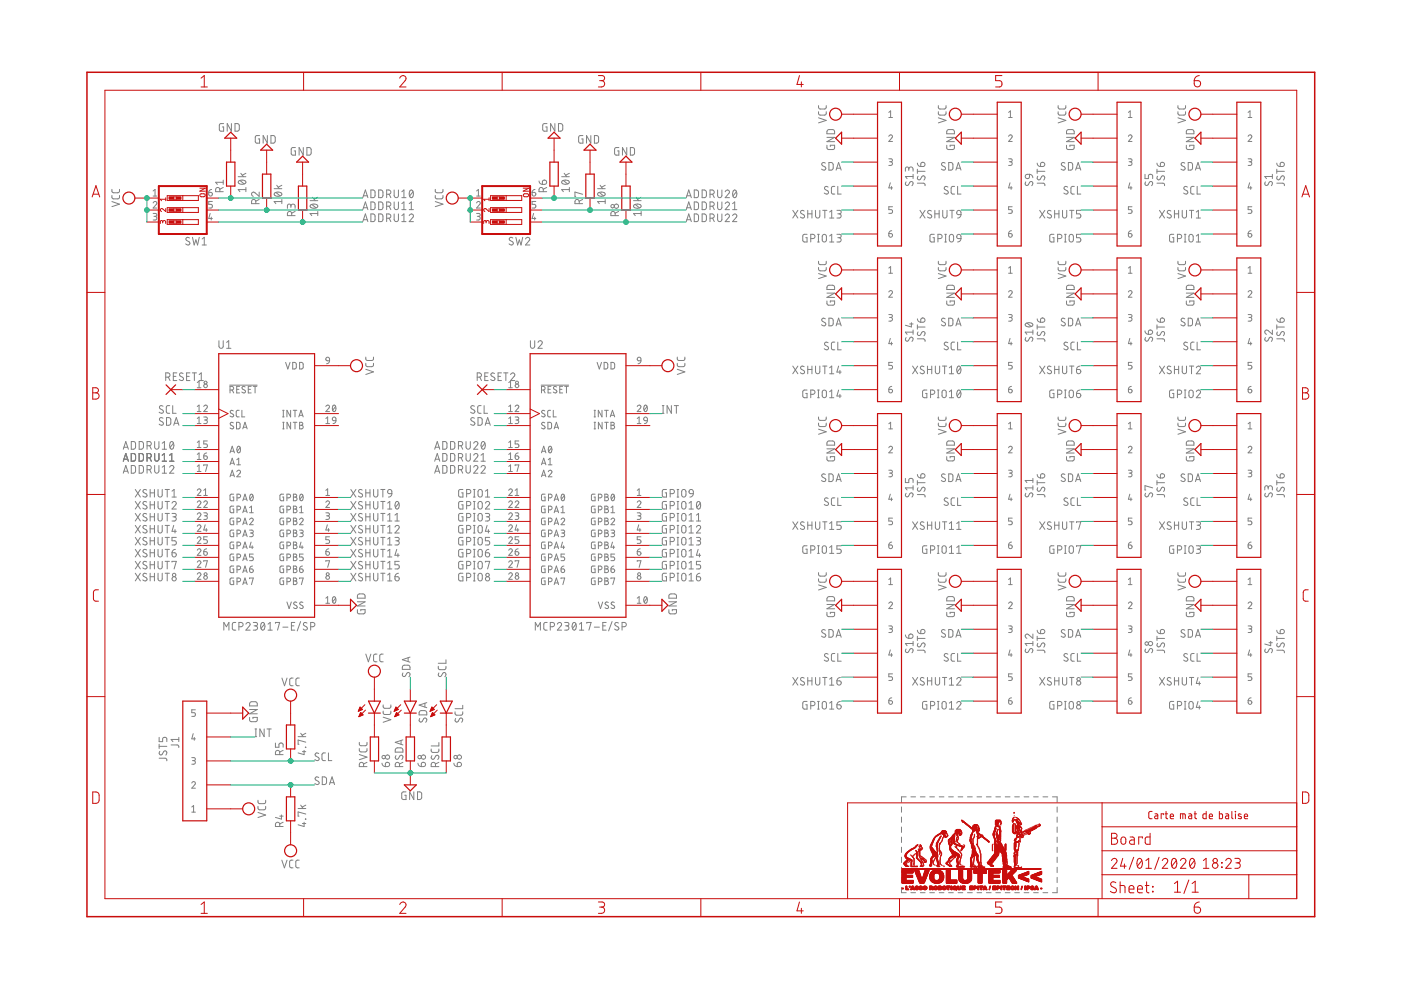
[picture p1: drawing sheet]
<svg xmlns="http://www.w3.org/2000/svg" width="297mm" height="210mm" viewBox="0 0 297 210" stroke-linecap="round" stroke-linejoin="round" font-family="sans-serif">
<g fill="none" stroke="#808080" stroke-width=".21">
<path d="M47.3 39.8l-.7 .3M47.3 38.7h-1.6l.4 .4M47.3 38.2v.9M47.4 26.2h-.7l-.2 .2v1.1l.2 .3h.7v-.9h-.3M49.1 26.2v1.6l-.9-1.6v1.6M49.8 26.2h.7l.2 .3v1l-.2 .3h-.7zM50.5 37.5h1.6M50.6 38.4a1.02 1.02 0 0 1 1.5 .2 .97 .97 0 0 1-1.6 0zM50.9 38.3l.9 .7M51.1 36.7l.5 .8M52.1 39.8v.8M52.1 36.7l-.7 .4"/>
<path d="M55 28.7l-.7 .1-.2 .2v1l.2 .3 .7 .1v-.9h-.2M56.7 28.7v1.7l-.9-1.7v1.7M57.4 28.7l.7 .1 .2 .2 .1 .9-.3 .4-.7 .1zM58.7 39.3l.5 .7M59.8 39.3l-.8 .4M62.6 31.3h-.6l-.2 .2-.1 1 .3 .4h.6v-.9h-.2M64.3 31.3v1.6l-.9-1.6v1.6M65.1 31.3h.6l.2 .3 .1 .8-.3 .5h-.6zM114.3 38.4l.1 .4 .6 .3M115.1 38.3a.47 .47 0 0 1 .8 .1 .47 .47 0 0 1-.5 .7h-.4zM115.9 39.8l-.7 .3M116 26.2h-.7l-.2 .2v1.1l.2 .3h.7v-.9h-.3"/>
<path d="M117.6 26.2v1.6l-.9-1.6v1.6M118.4 26.2h.6l.3 .3v.9l-.3 .4h-.6zM119.1 37.5h1.6M119.2 38.4a1.03 1.03 0 0 1 1.5 .2 .97 .97 0 0 1-1.6 0zM119.4 38.3l.9 .7M119.6 36.7l.6 .8M120.7 39.8v.8M120.7 36.7l-.8 .4M123.6 28.7l-.7 .1-.2 .2v1l.2 .3 .7 .1v-.9h-.3M125.3 28.7v1.7l-.9-1.7v1.7M126 28.7l.6 .1 .3 .2v1.1l-.3 .2-.6 .1zM127.2 39.3l.6 .7"/>
<path d="M128.3 39.3l-.7 .4M131.2 31.3h-.7l-.2 .2v1l.2 .4h.7v-.9h-.3M132.9 31.3v1.6l-.9-1.6v1.6M133.6 31.3h.7l.2 .3v1l-.2 .3h-.7zM173.5 23.7l.1 .5 .3 .2h1.1l.2-.2v-.5M173.5 22.4l.1 .5 .3 .2h1.1l.2-.2v-.5M173.5 25l1.7 .5-1.7 .6M175 34.6a.41 .41 0 0 0-.6-.1 .41 .41 0 0 0-.1 .6l.6 .3a.38 .38 0 0 1 .1 .5 .38 .38 0 0 1-.5 .1l-.3-.1M175.3 30.8v.5l.3 .4h1l.3-.2 .1-.7h-1v.3M175.3 29.1h1.7l-1.7 .9h1.7M175.5 27.6l1.2-.1 .2 .2 .1 .7h-1.7zM175.6 39.7a.41 .41 0 0 0-.6-.1 .41 .41 0 0 0-.1 .5l.6 .4a.41 .41 0 0 1 0 .6 .41 .41 0 0 1-.6-.1l-.1-.1"/>
<path d="M175.7 34.5h.7l.2 .2 .1 .9-.3 .4-.7 .1zM177 39.5l-.5 .1-.2 .3v1l.2 .2h.5M177.3 36.1l.5-1.6 .6 1.6M177.4 35.7h.8M177.6 39.5v1.6h.8M188.4 28.9a.38 .38 0 0 1 .6-.3 .38 .38 0 0 1 .1 .6l-.7 .8h.8M188.4 33.7h.6l.2 .2-.2 .4h-.4M188.4 24.9h.8M188.4 23.8l.4-.3v1.4M188.8 38.8l-.4 1h.8M188.8 34.3a.39 .39 0 0 1 .4 .4 .39 .39 0 0 1-.4 .4h-.4M189 39.5v.7"/>
<path d="M192.1 38.6l-.1 .2a.38 .38 0 0 0 .1 .5 .38 .38 0 0 0 .5-.1l.3-.5a.44 .44 0 0 1 .7 0 .44 .44 0 0 1-.2 .7M192.7 35.9a.46 .46 0 0 1 .4-.5 .46 .46 0 0 1 .5 .5v.4M192.7 36.1v-.3a.36 .36 0 0 0-.4-.4 .36 .36 0 0 0-.3 .4v.5M193.6 37.4h-1.6l.3 .5M193.6 37v.9M194.5 38.8l1.4 .1 .2 .2v.3M194.5 34.6l.3 .6 .4 .1M194.5 36.3h1.6M194.5 35.9v.9M194.6 37.4l-.1 .5 .4 .2h.2l.4-.6a.38 .38 0 0 1 .5-.2 .38 .38 0 0 1 .1 .5l-.2 .4M195.3 34.5a.46 .46 0 0 1 .8 .2 .46 .46 0 0 1-.4 .6h-.5zM198.9 23.7l.1 .5 .3 .2h1l.3-.2v-.5"/>
<path d="M198.9 22.4l.1 .5 .3 .2h1l.3-.2v-.5M198.9 25l1.7 .5-1.7 .6M200.4 34.6a.41 .41 0 0 0-.6-.1 .41 .41 0 0 0 0 .6l.5 .3a.44 .44 0 0 1-.1 .7 .44 .44 0 0 1-.6-.2M200.7 30.8v.7l.3 .2h1l.3-.2 .1-.7h-1v.3M200.7 29.1h1.7l-1.7 .9h1.7M200.9 27.6l1.2-.1 .2 .2 .1 .7h-1.7zM201 39.7l-.4-.2-.3 .1-.1 .3 .1 .2 .6 .4a.38 .38 0 0 1 .1 .5 .38 .38 0 0 1-.5 .1l-.3-.2M201.1 34.5h.7l.2 .2v1.1l-.2 .2-.7 .1zM202.4 39.5l-.6 .1-.1 .3v1l.2 .2h.5M202.7 36.1l.5-1.6 .6 1.6M202.8 35.7h.8M203 39.5v1.6h.8"/>
<path d="M213.8 28.9a.38 .38 0 0 1 .6-.3 .38 .38 0 0 1 .1 .6l-.7 .8h.8M213.8 33.7h.6l.2 .2-.2 .4h-.4M213.8 24.9h.8M213.8 23.8l.4-.3v1.4M214.1 38.8l-.3 1h.8M214.2 34.3a.39 .39 0 0 1 .4 .4 .39 .39 0 0 1-.4 .4h-.4M214.4 39.5v.7M217.5 38.6l-.1 .2a.38 .38 0 0 0 .1 .5 .38 .38 0 0 0 .5-.1l.3-.5a.41 .41 0 0 1 .6-.1 .41 .41 0 0 1 0 .6l-.1 .2M217.5 37.1l.8-.1v.5a.46 .46 0 0 1-.7 .3 .46 .46 0 0 1-.1-.7zM218.3 37l.5 .3 .2 .4M219.9 38.8l1.4 .1 .2 .5M219.9 34.6l.1 .4 .6 .3"/>
<path d="M219.9 36.3h1.6M219.9 35.9v.9M220 37.4l-.1 .5 .4 .2h.2l.5-.8a.47 .47 0 0 1 .5 .3 .47 .47 0 0 1-.2 .6M220.7 34.5a.46 .46 0 0 1 .8 .2 .46 .46 0 0 1-.4 .6h-.5zM224.3 23.7l.1 .5 .3 .2h1l.2-.2 .1-.5M224.3 22.4l.1 .5 .3 .2h1l.2-.2 .1-.5M224.3 25l1.7 .5-1.7 .6M225.8 34.6a.41 .41 0 0 0-.6-.1 .41 .41 0 0 0 0 .6l.5 .3a.44 .44 0 0 1-.1 .7 .44 .44 0 0 1-.6-.2M226.1 30.8v.7l.2 .2 1.3-.1 .2-.8h-1v.3M226.1 29.1h1.7l-1.7 .9h1.7M226.3 27.6l1.2-.1 .2 .2 .1 .7h-1.7zM226.4 39.7a.41 .41 0 0 0-.6-.1 .41 .41 0 0 0-.1 .5l.6 .4a.38 .38 0 0 1 .1 .5 .38 .38 0 0 1-.5 .1l-.3-.2"/>
<path d="M226.5 34.5h.7l.2 .2v.9l-.2 .4-.7 .1zM227.8 39.5l-.6 .1-.1 .3v1l.2 .2h.5M228 36.1l.6-1.6 .6 1.6M228.2 35.7h.8M228.4 39.5v1.6h.8M239.2 28.9a.38 .38 0 0 1 .6-.3 .38 .38 0 0 1 .1 .6l-.7 .8h.8M239.2 33.7h.6l.2 .2-.2 .4h-.4M239.2 24.9h.8M239.2 23.8l.4-.3v1.4M239.5 38.8l-.3 1h.8M239.6 34.3a.39 .39 0 0 1 .4 .4 .39 .39 0 0 1-.4 .4h-.4M239.8 39.5v.7"/>
<path d="M242.8 37v.9h.7v-.6a.46 .46 0 0 1 .4-.4 .46 .46 0 0 1 .5 .4v.6M242.9 38.6a.41 .41 0 0 0-.1 .6 .41 .41 0 0 0 .6 0l.3-.5a.41 .41 0 0 1 .6-.1 .41 .41 0 0 1 0 .6l-.1 .2M245.3 38.8l1.4 .1 .2 .5M245.3 34.6l.1 .4 .6 .3M245.3 36.3h1.6M245.3 35.9v.9M245.4 37.4l-.1 .5 .4 .2h.2l.4-.7a.42 .42 0 0 1 .6 0 .42 .42 0 0 1-.1 .6l-.1 .2M246.1 34.5a.46 .46 0 0 1 .8 .2 .46 .46 0 0 1-.4 .6h-.5zM249.7 23.7l.1 .5 .3 .2h1l.2-.2 .1-.5M249.7 22.4l.1 .5 .3 .2h1l.2-.2 .1-.5M249.7 25l1.7 .5-1.7 .6M251.2 34.6a.41 .41 0 0 0-.6-.1 .41 .41 0 0 0 0 .6l.5 .3a.41 .41 0 0 1 .1 .6 .41 .41 0 0 1-.7 0l-.1-.1"/>
<path d="M251.5 30.8v.7l.2 .2h1.1l.3-.2v-.7h-.9v.3M251.5 29.1h1.6l-1.6 .9h1.6M251.7 27.6l1.2-.1 .2 .2v.7h-1.6zM251.8 39.7a.41 .41 0 0 0-.6-.1 .41 .41 0 0 0-.1 .5l.6 .4a.44 .44 0 0 1-.1 .7 .44 .44 0 0 1-.6-.3M251.9 34.5h.7l.2 .2v.9l-.2 .4-.7 .1zM253.2 39.5l-.6 .1-.1 .3v1l.2 .2h.5M253.4 36.1l.6-1.6 .5 1.6M253.6 35.7h.8M253.8 39.5v1.6h.7M264.6 28.9a.39 .39 0 0 1 .6-.3 .39 .39 0 0 1 .1 .6l-.7 .8h.8M264.6 33.7h.6l.2 .2-.2 .4h-.4M264.6 23.8l.4-.3v1.4"/>
<path d="M264.6 24.9h.8M264.9 38.8l-.3 1h.8M265 34.3a.39 .39 0 0 1 .4 .4 .39 .39 0 0 1-.4 .4h-.4M265.2 39.5v.7M268.3 38.6a.41 .41 0 0 0-.1 .6 .41 .41 0 0 0 .6 0l.3-.5a.44 .44 0 0 1 .7 0 .44 .44 0 0 1-.2 .7M269.8 37.4h-1.6l.3 .5M269.8 37v.9M270.7 38.8l1.4 .1 .2 .5M270.7 34.6l.3 .6 .4 .1M270.7 36.3h1.6M270.7 35.9v.9M270.8 37.4l-.1 .5 .4 .2h.2l.3-.6a.38 .38 0 0 1 .6-.2 .38 .38 0 0 1 .1 .5l-.2 .4"/>
<path d="M271.5 34.5a.46 .46 0 0 1 .8 .2 .46 .46 0 0 1-.4 .6h-.5zM23.7 41.4v.6l.4 .2 1-.1 .2-.1v-.6M23.7 40.2v.4l.4 .3 1-.1 .2-.2v-.4M23.7 42.7l1.6 .6-1.6 .5M32.5 43a.39 .39 0 0 1 .5-.3 .39 .39 0 0 1 .1 .6l-.6 .8h.8M32.5 45.3h.6l.2 .2-.2 .3-.5 .1M32.5 40.5l.4-.3v1.4M32.5 41.6h.8M32.9 45.9a.39 .39 0 0 1 .4 .4 .39 .39 0 0 1-.4 .4h-.4M40.2 50.5l-.2-.1a.38 .38 0 0 0-.5 .1 .38 .38 0 0 0 .1 .5l.5 .3a.44 .44 0 0 1-.1 .7 .44 .44 0 0 1-.6-.3M40.8 50.3l.4 1.6 .3-1 .4 1 .3-1.6M42.9 50.7l.4-.4v1.6"/>
<path d="M42.9 51.9h.9M44.3 40.8h.4a.39 .39 0 0 1 .3 .4 .39 .39 0 0 1-.4 .4 .39 .39 0 0 1-.3-.4zM44.6 45.3l-.3 1h.7M44.8 46v.7M44.9 40.2l-.5 .2-.1 .4M45 42.7h-.7v.6h.4a.4 .4 0 0 1 .3 .4 .4 .4 0 0 1-.3 .4h-.4M46.6 40.6v-.4a.44 .44 0 0 0-.4-.4 .44 .44 0 0 0-.5 .4v.4h1.6M52.1 40.2h-1.6l.4 .4M54.2 43.2v-.5a.44 .44 0 0 0-.4-.4 .44 .44 0 0 0-.5 .4v.5h1.6M54.9 40.7v.9l-.8-.7a.44 .44 0 0 0-.8 .1 .44 .44 0 0 0 .4 .6M54.9 42.3l-.7 .4M58.1 40h1.7"/>
<path d="M58.2 40.9a1.02 1.02 0 0 1 1.6 .3 .97 .97 0 0 1-1.7 0zM58.5 40.8l.9 .7M59.8 42.7h-1.7l.4 .5M59.8 42.3v.9M61.7 43.7a.44 .44 0 0 1 .4-.4 .44 .44 0 0 1 .5 .4v.5M61.7 44v-.4a.37 .37 0 0 0-.4-.3 .37 .37 0 0 0-.4 .3v.6M61.8 45.7v-.4a.46 .46 0 0 0-.4-.5 .46 .46 0 0 0-.5 .5v.4h1.7M62.6 44.8l-.8 .4M65.7 42.5h1.7M65.8 43.5a1.02 1.02 0 0 1 1.6 .2 .97 .97 0 0 1-1.7 0zM66.1 43.3l.9 .8M66.3 41.8l.5 .7"/>
<path d="M67.4 45.3h-1.7l.4 .4M67.4 44.8v.9M67.4 41.8l-.8 .4M76.9 41.9l.6-1.6 .5 1.6M76.9 44.4l.6-1.6 .5 1.6M76.9 47l.6-1.6 .5 1.6M77.1 46.6h.8M77.1 44h.8M77.1 41.5h.8M78.6 40.3h.6l.3 .3v1l-.3 .3h-.6zM78.6 42.8l.6 .1 .3 .2v1.1l-.3 .2h-.6zM78.6 45.4h.6l.3 .3v1l-.3 .3h-.6z"/>
<path d="M80.3 40.3h.6l.3 .3v.9l-.3 .4h-.6zM80.3 42.8l.6 .1 .3 .2v.9l-.3 .4h-.6zM80.3 45.4h.6l.3 .3v.8l-.3 .5h-.6zM82 41.2h.4a.46 .46 0 0 0 .5-.5 .46 .46 0 0 0-.5-.4h-.4v1.6M82 43.7h.4a.46 .46 0 0 0 .5-.4 .46 .46 0 0 0-.5-.5h-.4v1.6M82 46.3h.4a.46 .46 0 0 0 .5-.5 .46 .46 0 0 0-.5-.4h-.4v1.6M82.5 41.2l.4 .7M82.5 43.7l.4 .7M82.5 46.3l.4 .7M83.6 40.3v1.2a.46 .46 0 0 0 .4 .4 .46 .46 0 0 0 .5-.4v-1.2M83.6 42.8v1.2a.46 .46 0 0 0 .4 .5 .46 .46 0 0 0 .5-.5v-1.2M83.6 45.4v1.1a.46 .46 0 0 0 .4 .5 .46 .46 0 0 0 .5-.5v-1.1"/>
<path d="M85.2 44.4h.9M85.2 47h.9M85.2 41.9h.9M85.2 40.7l.4-.4v1.6M85.2 43.2l.4-.4v1.6M85.2 45.7l.4-.3v1.6M86.8 45.7a.44 .44 0 0 1 .6-.3 .44 .44 0 0 1 .1 .7l-.7 .9h.9M86.8 44.4h.9M86.8 43.2l.4-.4v1.6M87 40.4l.2-.1a.97 .97 0 0 1 0 1.6 1 1 0 0 1-.2-1.5zM87.6 40.7l-.8 .9M92.3 41.4v.6l.3 .2 1.1-.1 .2-.1v-.6"/>
<path d="M92.3 40.2v.4l.3 .3 1.2-.1 .1-.6M92.3 42.7l1.6 .6-1.6 .5M101 43a.38 .38 0 0 1 .6-.3 .38 .38 0 0 1 .1 .6l-.7 .8h.8M101 45.3h.6l.2 .2-.2 .3-.4 .1M101 41.6h.8M101 40.5l.4-.3v1.4M101.4 45.9a.39 .39 0 0 1 .4 .4 .39 .39 0 0 1-.4 .4h-.4M108.7 50.5l-.4-.2-.3 .4 .1 .2 .5 .4a.38 .38 0 0 1 .2 .5 .38 .38 0 0 1-.5 .1l-.4-.2M109.4 50.3l.3 1.6 .4-1 .4 1 .3-1.6M111.4 50.7a.44 .44 0 0 1 .6-.4 .44 .44 0 0 1 .2 .7l-.8 .9h.9M112.8 40.8h.5a.39 .39 0 0 1 .3 .4 .39 .39 0 0 1-.4 .4 .39 .39 0 0 1-.4-.4zM113.1 45.3l-.3 1h.8"/>
<path d="M113.4 46v.7M113.4 40.2l-.3 .1-.3 .5M113.6 42.7h-.8v.6h.5a.4 .4 0 0 1 .3 .4 .4 .4 0 0 1-.3 .4h-.5M115.2 40.6v-.4a.46 .46 0 0 0-.5-.4 .46 .46 0 0 0-.4 .4v.4h1.6M120.7 40.2h-1.6l.3 .4M122.8 43.2v-.5a.46 .46 0 0 0-.4-.4 .46 .46 0 0 0-.5 .4v.5h1.6M123.5 41.2l-1.6-.5v.9h.2M123.5 42.3l-.7 .4M126.7 40h1.6M126.8 40.9a1 1 0 0 1 1.5 .3 .95 .95 0 0 1-1.6 0zM127.1 40.8l.9 .7M128.3 42.7h-1.6l.4 .5"/>
<path d="M128.3 42.3v.9M130.4 45.7v-.4a.46 .46 0 0 0-.4-.5 .46 .46 0 0 0-.5 .5v.4h1.6M131.1 44.8l-.7 .4M134.3 42.5h1.6M134.4 43.5a1 1 0 0 1 1.5 .2 .95 .95 0 0 1-1.6 0zM134.7 43.3l.9 .8M134.9 41.8l.5 .7M135.9 45.3h-1.6l.4 .4M135.9 44.8v.9M135.9 41.8l-.7 .4M145.5 47l.5-1.6 .6 1.6M145.5 44.4l.5-1.6 .6 1.6"/>
<path d="M145.5 41.9l.5-1.6 .6 1.6M145.6 46.6h.8M145.6 44h.8M145.6 41.5h.8M147.2 45.4h.6l.3 .3v.8l-.3 .5h-.6zM147.2 42.8l.6 .1 .3 .2v.9l-.3 .4h-.6zM147.2 40.3h.6l.3 .3v.9l-.3 .4h-.6zM148.9 45.4h.6l.2 .3 .1 .8-.3 .5h-.6zM148.9 42.8l.6 .1 .2 .2 .1 .9-.3 .4h-.6zM148.9 40.3h.6l.2 .3 .1 .9-.3 .4h-.6zM150.5 46.3h.5a.46 .46 0 0 0 .4-.5 .46 .46 0 0 0-.4-.4h-.5v1.6M150.5 43.7h.5a.46 .46 0 0 0 .4-.4 .46 .46 0 0 0-.4-.5h-.5v1.6"/>
<path d="M150.5 41.2h.5a.46 .46 0 0 0 .4-.5 .46 .46 0 0 0-.4-.4h-.5v1.6M151.1 46.3l.3 .7M151.1 43.7l.3 .7M151.1 41.2l.3 .7M152.1 45.4v1.1a.46 .46 0 0 0 .5 .5 .46 .46 0 0 0 .5-.5v-1.1M152.1 42.8v1.2a.46 .46 0 0 0 .5 .5 .46 .46 0 0 0 .5-.5v-1.2M152.1 40.3v1.2a.46 .46 0 0 0 .5 .4 .46 .46 0 0 0 .5-.4v-1.2M153.8 45.7a.45 .45 0 0 1 .6-.3 .45 .45 0 0 1 .1 .7l-.7 .9h.9M153.8 43.2a.45 .45 0 0 1 .6-.3 .45 .45 0 0 1 .1 .7l-.7 .8h.9M153.8 40.7a.44 .44 0 0 1 .6-.4 .44 .44 0 0 1 .1 .7l-.7 .9h.9M155.3 45.7a.45 .45 0 0 1 .7-.3 .45 .45 0 0 1 .1 .7l-.8 .9h.9M155.3 44.4h.9"/>
<path d="M155.3 43.2l.5-.4v1.6M155.5 40.4l.3-.1a.95 .95 0 0 1 0 1.6 1.02 1.02 0 0 1-.3-1.5zM156.1 40.7l-.7 .9M168.1 44.6l1.1 1.6M169.2 44.6l-1.1 1.6M170.5 44.7a.41 .41 0 0 0-.6-.1 .41 .41 0 0 0-.1 .6l.6 .4a.44 .44 0 0 1 0 .6 .44 .44 0 0 1-.7-.2M171.1 49.7h-.5l-.4 .2v1l.2 .4h.7v-.9h-.3M171.3 45.3h.8M171.3 44.6v1.6M171.9 50.6h.4a.46 .46 0 0 0 .5-.5 .46 .46 0 0 0-.5-.4h-.4v1.6M172.1 44.6v1.6M172.9 44.6v1.2a.46 .46 0 0 0 .5 .4 .46 .46 0 0 0 .4-.4v-1.2"/>
<path d="M173.3 51.3h.4M173.3 49.7h.4M173.5 49.7v1.6M173.5 56.7l.1 .5 .3 .2h1.1l.2-.2v-.5M173.5 55.4l.1 .5 .3 .2h1.1l.2-.2v-.5M173.5 58l1.7 .5-1.7 .6M174.4 44.6h.9M174.5 49.8l.3-.1 .3 .1 .1 1.1a.44 .44 0 0 1-.4 .4 .44 .44 0 0 1-.5-.4zM174.9 44.6v1.6M175.9 51.3h.9M175.9 50l.4-.3v1.6M175.9 45l.4-.4v1.6"/>
<path d="M175.9 46.2h.9M177.4 49.7h.6a.36 .36 0 0 1 .4 .3 .36 .36 0 0 1-.4 .4h-.4M177.4 44.6h.6a.37 .37 0 0 1 .4 .4 .37 .37 0 0 1-.4 .3h-.4M177.9 50.4a.46 .46 0 0 1 .5 .5 .46 .46 0 0 1-.5 .4h-.5M177.9 45.3a.44 .44 0 0 1 .5 .5 .44 .44 0 0 1-.5 .4h-.5M188.4 49.5h.5a.39 .39 0 0 1 .3 .5 .39 .39 0 0 1-.4 .3 .39 .39 0 0 1-.4-.4zM188.4 57.9h.8M188.4 56.8l.4-.3v1.4M189.1 48.9l-.4 .1-.3 .5M189.2 43.8h-.8v.6h.5a.4 .4 0 0 1 .3 .4 .4 .4 0 0 1-.3 .4h-.5M195.1 44.6l1 1.6M196.1 44.6l-1 1.6"/>
<path d="M197.5 44.7a.42 .42 0 0 0-.6-.1 .42 .42 0 0 0-.1 .6l.6 .4a.4 .4 0 0 1 0 .6 .4 .4 0 0 1-.6-.1l-.2-.1M198.1 49.7h-.6l-.3 .2v1l.2 .4h.7v-.9h-.3M198.2 45.3h.9M198.2 44.6v1.6M198.9 50.6h.4a.46 .46 0 0 0 .4-.5 .46 .46 0 0 0-.4-.4h-.4v1.6M198.9 56.7l.1 .5 .3 .2h1l.3-.2v-.5M198.9 55.4l.1 .5 .3 .2h1l.3-.2v-.5M198.9 58l1.7 .5-1.7 .6M199.1 44.6v1.6M199.9 44.6v1.2a.46 .46 0 0 0 .4 .4 .46 .46 0 0 0 .5-.4v-1.2M200.3 51.3h.4M200.3 49.7h.4"/>
<path d="M200.5 49.7v1.6M201.4 44.6h.9M201.4 49.8l.3-.1 .4 .1 .1 1.1a.46 .46 0 0 1-.5 .4 .46 .46 0 0 1-.4-.4zM201.8 44.6v1.6M203 49.8l.3-.1 .3 .1 .2 .8-.9-.1-.1-.4zM203 44.7l.3-.1 .3 .1 .2 .8-.9-.1-.1-.3zM203.8 50.6l-.3 .6-.5 .1M203.8 45.5l-.3 .6-.5 .1M213.8 49.5h.5a.39 .39 0 0 1 .3 .5 .39 .39 0 0 1-.4 .3 .39 .39 0 0 1-.4-.4zM213.8 57.9h.8M213.8 56.8l.4-.3v1.4M214.5 48.9l-.4 .1-.3 .5"/>
<path d="M214.6 43.8h-.8v.6h.5a.4 .4 0 0 1 .3 .4 .4 .4 0 0 1-.3 .4h-.5M220.4 44.6l1.1 1.6M221.5 44.6l-1.1 1.6M222.8 44.7a.41 .41 0 0 0-.5-.1 .41 .41 0 0 0-.1 .6l.6 .4a.38 .38 0 0 1 .1 .5 .38 .38 0 0 1-.5 .1l-.4-.2M223.5 49.7h-.6l-.3 .2v1l.2 .4h.7v-.9h-.3M223.6 45.3h.9M223.6 44.6v1.6M224.2 50.6h.5a.46 .46 0 0 0 .4-.5 .46 .46 0 0 0-.4-.4h-.5v1.6M224.3 56.7l.1 .5 .3 .2h1l.2-.2 .1-.5M224.3 55.4l.1 .5 .3 .2h1l.2-.2 .1-.5M224.3 58l1.7 .5-1.7 .6M224.5 44.6v1.6"/>
<path d="M225.3 44.6v1.2a.44 .44 0 0 0 .4 .4 .44 .44 0 0 0 .5-.4v-1.2M225.7 51.3h.4M225.7 49.7h.4M225.9 49.7v1.6M226.8 44.6h.9M226.8 49.8l.3-.1 .4 .1 .1 1.1a.46 .46 0 0 1-.5 .4 .46 .46 0 0 1-.4-.4zM227.2 44.6v1.6M229.2 49.7h-1v.7h.6a.47 .47 0 0 1 .4 .5 .47 .47 0 0 1-.4 .4h-.6M229.2 44.6h-1v.7h.6a.45 .45 0 0 1 .4 .5 .45 .45 0 0 1-.4 .4h-.6M239.2 49.5h.5a.39 .39 0 0 1 .3 .5 .39 .39 0 0 1-.4 .3 .39 .39 0 0 1-.4-.4zM239.2 57.9h.8M239.2 56.8l.4-.3v1.4"/>
<path d="M239.9 48.9l-.4 .1-.3 .5M240 43.8h-.8v.6h.5a.4 .4 0 0 1 .3 .4 .4 .4 0 0 1-.3 .4h-.5M245.8 44.6l1.1 1.6M246.9 44.6l-1.1 1.6M248.2 44.7a.41 .41 0 0 0-.5-.1 .41 .41 0 0 0-.1 .6l.6 .4a.41 .41 0 0 1 0 .6 .41 .41 0 0 1-.6-.1l-.2-.1M248.9 49.7h-.6l-.3 .2v1l.2 .4h.7v-.9h-.3M249 44.6v1.6M249 45.3h.9M249.6 50.6h.5a.46 .46 0 0 0 .4-.5 .46 .46 0 0 0-.4-.4h-.5v1.6M249.7 56.7l.1 .5 .3 .2h1l.2-.2 .1-.5M249.7 55.4l.1 .5 .3 .2h1l.2-.2 .1-.5M249.7 58l1.7 .5-1.7 .6"/>
<path d="M249.9 44.6v1.6M250.7 44.6v1.2a.46 .46 0 0 0 .4 .4 .46 .46 0 0 0 .5-.4v-1.2M251.1 51.3h.4M251.1 49.7h.4M251.3 49.7v1.6M252.2 44.6h.9M252.2 49.8l.3-.1 .3 .1 .2 1.1a.46 .46 0 0 1-.5 .4 .46 .46 0 0 1-.4-.4zM252.6 44.6v1.6M253.6 51.3h.9M253.6 50l.5-.3v1.6M253.6 45l.5-.4v1.6M253.6 46.2h.9"/>
<path d="M264.6 49.5h.5a.39 .39 0 0 1 .3 .5 .39 .39 0 0 1-.4 .3 .39 .39 0 0 1-.4-.4zM264.6 56.8l.4-.3v1.4M264.6 57.9h.8M265.3 48.9l-.4 .1-.3 .5M265.4 43.8h-.8v.6h.5a.4 .4 0 0 1 .3 .4 .4 .4 0 0 1-.3 .4h-.5M35.1 80h.5a.46 .46 0 0 0 .4-.5 .46 .46 0 0 0-.4-.4h-.5v1.6M35.7 80l.3 .7M36.7 79.8h.6M37.5 79.1h-.8v1.6h.8M38.8 79.2a.41 .41 0 0 0-.6-.1 .41 .41 0 0 0-.1 .6l.6 .3a.41 .41 0 0 1 .1 .6 .41 .41 0 0 1-.6 0l-.2-.1M39.6 79.8h.5M40.3 79.1h-.7v1.6h.7"/>
<path d="M40.8 79.1h.9M41.2 79.1v1.6M42.2 79.4l.5-.3v1.6M46.4 72.2v1.2a.46 .46 0 0 0 .5 .5 .46 .46 0 0 0 .4-.5v-1.2M48 72.6l.5-.4v1.7M48 73.9h1M60.6 76.8l.4 1.4 .5-1.4M62.1 76.8l.5 .1 .2 .2v.9l-.2 .2h-.5zM63.5 76.8l.6 .1 .2 .2v.9l-.2 .2h-.6zM69.2 75.8h.5l.2 .7-.7-.1zM69.9 76.5l-.3 .5-.4 .1M77.6 77v.5l.3 .2 1.2-.1 .1-.6"/>
<path d="M77.6 75.7v.5l.3 .2h1.1l.2-.2v-.5M77.6 78.3l1.6 .5-1.6 .6M101.2 80h.4a.46 .46 0 0 0 .5-.5 .46 .46 0 0 0-.5-.4h-.4v1.6M101.7 80l.4 .7M102.8 79.8h.5M103.5 79.1h-.7v1.6h.7M104.8 79.2a.41 .41 0 0 0-.5-.1 .41 .41 0 0 0-.1 .6l.6 .3a.41 .41 0 0 1 0 .6 .41 .41 0 0 1-.6 0l-.2-.1M105.6 79.8h.5M106.3 79.1h-.7v1.6h.7M106.8 79.1h.9M107.3 79.1v1.6M108.2 79.4a.45 .45 0 0 1 .7-.3 .45 .45 0 0 1 .1 .7l-.8 .9h1"/>
<path d="M112.5 72.2v1.2a.46 .46 0 0 0 .4 .5 .46 .46 0 0 0 .5-.5v-1.2M114.1 72.6a.45 .45 0 0 1 .6-.3 .45 .45 0 0 1 .2 .7l-.8 .9h.9M126.6 76.8l.5 1.4 .4-1.4M128.1 76.8l.5 .1 .2 .2 .1 .8-.3 .3h-.5zM129.5 76.8l.6 .1 .2 .2v.8l-.2 .3h-.6zM135.2 75.8h.6l.1 .7-.7-.1-.1-.3zM135.9 76.5l-.1 .4-.5 .2M143.6 77v.5l.4 .2h1l.2-.2v-.5M143.6 75.7v.5l.4 .2h1l.2-.2v-.5M143.6 78.3l1.6 .5-1.6 .6M168.1 77.6l1.1 1.6M169.2 77.6l-1.1 1.6"/>
<path d="M170.5 77.7h-.2a.38 .38 0 0 0-.5 .1 .38 .38 0 0 0 .1 .5l.5 .3a.44 .44 0 0 1-.1 .7 .44 .44 0 0 1-.6-.3M171.3 78.3h.8M171.3 77.6v1.6M172.1 77.6v1.6M172.9 77.6v1.2a.46 .46 0 0 0 .5 .4 .46 .46 0 0 0 .4-.4v-1.2M174.4 77.6h.9M174.9 77.6v1.6M175 67.6l-.5-.1-.3 .3 .1 .3 .6 .3a.38 .38 0 0 1 .1 .5 .38 .38 0 0 1-.5 .2l-.3-.2M175.3 63.8v.5l.3 .4h1l.3-.2 .1-.7h-1v.3M175.3 62.1h1.7l-1.7 1h1.7M175.5 60.6l1.2-.1 .2 .2 .1 .7h-1.7zM175.6 72.7l-.2-.1a.38 .38 0 0 0-.5 .1 .38 .38 0 0 0 .1 .5l.5 .3a.41 .41 0 0 1 0 .6 .41 .41 0 0 1-.6 0l-.1-.2"/>
<path d="M175.7 67.5h.7l.2 .2 .1 .9-.3 .4-.7 .1zM175.9 78l.4-.4v1.6M175.9 79.2h.9M177 72.5l-.5 .1-.2 .3v1l.2 .2 .5 .1M177.3 69.1l.5-1.6 .6 1.6M177.4 68.7h.8M177.6 72.5v1.7h.8M177.8 77.6l-.4 1.3h1M178.1 78.5v.7M188.4 61.9a.38 .38 0 0 1 .6-.3 .38 .38 0 0 1 .1 .6l-.7 .8h.8M188.4 66.7h.6l.2 .2-.2 .4h-.4M188.8 71.8l-.4 1.1h.8"/>
<path d="M188.8 67.3a.39 .39 0 0 1 .4 .4 .39 .39 0 0 1-.4 .4h-.4M189 72.5v.7M189.2 76.8h-.8v.7h.5a.39 .39 0 0 1 .3 .4 .39 .39 0 0 1-.3 .3h-.5M192.1 71.6l-.1 .2a.37 .37 0 0 0 .1 .5 .37 .37 0 0 0 .5-.1l.3-.5a.4 .4 0 0 1 .6-.1 .4 .4 0 0 1 0 .6l-.1 .2M192.9 68.7h.7M193.2 68.4v.9l-1.2-.3M193.5 77.6l1.1 1.6M193.6 70.4h-1.6l.3 .5M193.6 70v.9M194.5 71.8l1.4 .1 .2 .2v.3M194.5 67.6l.1 .4 .6 .3M194.5 69.3h1.6"/>
<path d="M194.5 68.9v.9M194.6 77.6l-1.1 1.6M194.6 70.4l-.1 .2a.38 .38 0 0 0 .2 .5 .38 .38 0 0 0 .5-.1l.3-.5a.44 .44 0 0 1 .6 0 .44 .44 0 0 1-.2 .7M195.3 67.5a.47 .47 0 0 1 .8 .2 .47 .47 0 0 1-.4 .6h-.5zM195.9 77.7h-.2a.38 .38 0 0 0-.5 .1 .38 .38 0 0 0 .1 .5l.5 .3a.41 .41 0 0 1 .1 .6 .41 .41 0 0 1-.7-.1l-.1-.1M196.6 78.3h.9M196.6 77.6v1.6M197.5 77.6v1.6M198.3 77.6v1.2a.46 .46 0 0 0 .5 .4 .46 .46 0 0 0 .4-.4v-1.2M199.8 77.6h.9M200.3 77.6v1.6M200.4 67.6l-.2-.1a.38 .38 0 0 0-.5 .1 .38 .38 0 0 0 .1 .5l.5 .3a.44 .44 0 0 1-.1 .7 .44 .44 0 0 1-.6-.2"/>
<path d="M200.7 63.8v.7l.3 .2h1l.3-.2 .1-.7h-1v.3M200.7 62.1h1.7l-1.7 1h1.7M200.9 60.6l1.2-.1 .2 .2 .1 .7h-1.7zM201 72.7l-.6-.1-.2 .3 .1 .2 .6 .4a.38 .38 0 0 1 .1 .5 .38 .38 0 0 1-.5 .1l-.3-.2M201.1 67.5h.7l.2 .2v1.1l-.2 .2-.7 .1zM201.3 78l.4-.4v1.6M201.3 79.2h.9M202.4 72.5l-.5 .1-.2 .3 .1 1.2 .6 .1M202.7 69.1l.5-1.6 .6 1.6M202.8 68.7h.8M203 72.5v1.7h.8M203.1 77.7l.1-.1a.8 .8 0 0 1 .6 .6 .8 .8 0 0 1-.2 .8l-.3 .2a1.02 1.02 0 0 1-.2-1.5z"/>
<path d="M203.7 78l-.8 .9M213.8 61.9a.38 .38 0 0 1 .6-.3 .38 .38 0 0 1 .1 .6l-.7 .8h.8M213.8 66.7h.6l.2 .2-.2 .4h-.4M214.1 71.8l-.3 1.1h.8M214.2 67.3a.39 .39 0 0 1 .4 .4 .39 .39 0 0 1-.4 .4h-.4M214.4 72.5v.7M214.6 76.8h-.8v.7h.5a.39 .39 0 0 1 .3 .4 .39 .39 0 0 1-.3 .3h-.5M217.5 68.6a1.04 1.04 0 0 1 1.5 .3 .95 .95 0 0 1-1.6 0zM217.5 71.6l-.1 .2a.37 .37 0 0 0 .1 .5 .37 .37 0 0 0 .5-.1l.3-.5a.37 .37 0 0 1 .5-.1 .37 .37 0 0 1 .1 .5l-.1 .3M217.7 68.5l.9 .7M219 70.4h-1.6l.3 .5M219 70v.9"/>
<path d="M219.9 71.8l1.4 .1 .2 .5M219.9 67.6l.1 .4 .6 .3M219.9 69.3h1.6M219.9 68.9v.9M220 70.4l-.1 .2a.38 .38 0 0 0 .2 .5 .38 .38 0 0 0 .5-.1l.3-.5a.41 .41 0 0 1 .6-.1 .41 .41 0 0 1-.1 .6l-.1 .2M220.4 77.6l1.1 1.6M220.7 67.5a.46 .46 0 0 1 .8 .2 .46 .46 0 0 1-.4 .6h-.5zM221.5 77.6l-1.1 1.6M222.8 77.7h-.1a.37 .37 0 0 0-.5 .1 .37 .37 0 0 0 .1 .5l.5 .3a.4 .4 0 0 1 0 .6 .4 .4 0 0 1-.6-.1l-.2-.1M223.6 78.3h.9M223.6 77.6v1.6M224.5 77.6v1.6"/>
<path d="M225.3 77.6v1.2a.44 .44 0 0 0 .4 .4 .44 .44 0 0 0 .5-.4v-1.2M225.8 67.6l-.2-.1a.38 .38 0 0 0-.5 .1 .38 .38 0 0 0 .1 .5l.5 .3a.44 .44 0 0 1-.1 .7 .44 .44 0 0 1-.6-.2M226.1 63.8v.7l.2 .2h1.1l.3-.2 .1-.7h-1v.3M226.1 62.1h1.7l-1.7 1h1.7M226.3 60.6l1.2-.1 .2 .2 .1 .7h-1.7zM226.4 72.7l-.6-.1-.2 .3 .1 .2 .6 .4a.38 .38 0 0 1 .1 .5 .38 .38 0 0 1-.5 .1l-.3-.2M226.5 67.5h.7l.2 .2v.9l-.2 .4-.7 .1zM226.8 77.6h.9M227.2 77.6v1.6M227.8 72.5l-.5 .1-.2 .3v1l.2 .2 .5 .1M228 69.1l.6-1.6 .6 1.6M228.2 68.7h.8"/>
<path d="M228.2 78.3h.6a.45 .45 0 0 1 .3 .5 .45 .45 0 0 1-.4 .4 .45 .45 0 0 1-.5-.4zM228.4 72.5v1.7h.8M229 77.6l-.5 .2-.3 .5M239.2 61.9a.38 .38 0 0 1 .6-.3 .38 .38 0 0 1 .1 .6l-.7 .8h.8M239.2 66.7h.6l.2 .2-.2 .4h-.4M239.5 71.8l-.3 1.1h.8M239.6 67.3a.39 .39 0 0 1 .4 .4 .39 .39 0 0 1-.4 .4h-.4M239.8 72.5v.7M240 76.8h-.8v.7h.5a.39 .39 0 0 1 .3 .4 .39 .39 0 0 1-.3 .3h-.5M242.8 70.1l.1 .5 .6 .3M242.9 71.6a.42 .42 0 0 0-.1 .5 .42 .42 0 0 0 .6 .2l.3-.6a.37 .37 0 0 1 .5-.1 .37 .37 0 0 1 .1 .5l-.1 .3M243.6 70.1a.47 .47 0 0 1 .7 .1 .47 .47 0 0 1-.4 .7h-.4z"/>
<path d="M245.3 71.8l1.4 .1 .2 .5M245.3 67.6l.1 .4 .6 .3M245.3 69.3h1.6M245.3 68.9v.9M245.4 70.4a.41 .41 0 0 0 0 .6 .41 .41 0 0 0 .6 0l.3-.5a.41 .41 0 0 1 .6-.1 .41 .41 0 0 1-.1 .6l-.1 .2M245.8 77.6l1.1 1.6M246.1 67.5a.46 .46 0 0 1 .8 .2 .46 .46 0 0 1-.4 .6h-.5zM246.9 77.6l-1.1 1.6M248.2 77.7l-.5-.1-.2 .4 .1 .2 .6 .4a.41 .41 0 0 1 0 .6 .41 .41 0 0 1-.6-.1l-.2-.1M249 77.6v1.6M249 78.3h.9M249.9 77.6v1.6"/>
<path d="M250.7 77.6v1.2a.46 .46 0 0 0 .4 .4 .46 .46 0 0 0 .5-.4v-1.2M251.2 67.6a.41 .41 0 0 0-.6-.1 .41 .41 0 0 0-.1 .6l.6 .3a.41 .41 0 0 1 0 .6 .41 .41 0 0 1-.6 0l-.1-.1M251.5 63.8v.7l.2 .2h1.1l.3-.2v-.7h-.9v.3M251.5 62.1h1.6l-1.6 1h1.6M251.7 60.6l1.2-.1 .2 .2v.7h-1.6zM251.8 72.7l-.2-.1a.38 .38 0 0 0-.5 .1 .38 .38 0 0 0 .1 .5l.5 .3a.44 .44 0 0 1-.1 .7 .44 .44 0 0 1-.6-.3M251.9 67.5h.7l.2 .2v.9l-.2 .4-.7 .1zM252.2 77.6h.9M252.6 77.6v1.6M253.2 72.5l-.5 .1-.2 .3v1l.2 .2 .5 .1M253.4 69.1l.6-1.6 .5 1.6M253.6 68.7h.8"/>
<path d="M253.6 78a.44 .44 0 0 1 .7-.4 .44 .44 0 0 1 .1 .7l-.8 .9h.9M253.8 72.5v1.7h.7M264.6 61.9a.39 .39 0 0 1 .6-.3 .39 .39 0 0 1 .1 .6l-.7 .8h.8M264.6 66.7h.6l.2 .2-.2 .4h-.4M264.9 71.8l-.3 1.1h.8M265 67.3a.39 .39 0 0 1 .4 .4 .39 .39 0 0 1-.4 .4h-.4M265.2 72.5v.7M265.4 76.8h-.8v.7h.5a.39 .39 0 0 1 .3 .4 .39 .39 0 0 1-.3 .3h-.5M268.3 71.6a.42 .42 0 0 0-.1 .5 .42 .42 0 0 0 .6 .2l.3-.6a.38 .38 0 0 1 .5-.2 .38 .38 0 0 1 .1 .6l-.1 .3M269.8 70v.9l-.9-.8a.45 .45 0 0 0-.7 .2 .45 .45 0 0 0 .3 .6M270.7 71.8l1.4 .1 .2 .5M270.7 67.6l.1 .4 .6 .3"/>
<path d="M270.7 68.9v.9M270.7 69.3h1.6M270.8 70.4a.41 .41 0 0 0-.1 .6 .41 .41 0 0 0 .6 .1l.3-.6a.44 .44 0 0 1 .7 0 .44 .44 0 0 1-.2 .7M271.5 67.5a.46 .46 0 0 1 .8 .2 .46 .46 0 0 1-.4 .6h-.5zM26.1 95.2l.6-1.6 .5 1.6M26.1 97.8l.6-1.6 .5 1.6M26.3 99.9h.8M26.3 97.4h.8M26.3 94.8h.8M27.8 93.6h.7l.2 .3v.9l-.2 .4h-.7zM27.8 96.2h.7l.2 .2v.9l-.2 .4-.7 .1zM27.8 98.7h.7l.2 .3v.9l-.2 .4h-.7z"/>
<path d="M29.5 93.6h.6l.3 .3v.9l-.3 .4h-.6zM29.5 96.2h.6l.3 .2v.9l-.3 .4-.6 .1zM29.5 98.7h.6l.3 .3v.9l-.3 .4h-.6zM31.2 94.5h.4a.44 .44 0 0 0 .5-.4 .44 .44 0 0 0-.5-.5h-.4v1.6M31.2 97h.4a.44 .44 0 0 0 .5-.4 .44 .44 0 0 0-.5-.4h-.4v1.6M31.2 99.6h.4a.44 .44 0 0 0 .5-.5 .44 .44 0 0 0-.5-.4h-.4v1.6M31.7 94.5l.4 .7M31.7 97l.4 .8M31.7 99.6l.4 .7M32.8 93.6v1.2a.46 .46 0 0 0 .4 .5 .46 .46 0 0 0 .5-.5v-1.2M32.8 96.2v1.1a.46 .46 0 0 0 .4 .5 .46 .46 0 0 0 .5-.5v-1.1M32.8 98.7v1.2a.46 .46 0 0 0 .4 .4 .46 .46 0 0 0 .5-.4v-1.2"/>
<path d="M34.4 97.8h.9M34.4 95.2h.9M34.4 94l.5-.4v1.6M34.4 96.5l.5-.3v1.6M34.4 99.1l.5-.4v1.6M34.6 86.1l-.2-.1a.38 .38 0 0 0-.5 .2 .38 .38 0 0 0 .1 .5l.5 .3a.41 .41 0 0 1 0 .6 .41 .41 0 0 1-.6-.1l-.2-.1M34.6 88.7l-.2-.1a.38 .38 0 0 0-.5 .1 .38 .38 0 0 0 .1 .5l.5 .3a.41 .41 0 0 1 0 .6 .41 .41 0 0 1-.6 0l-.2-.2M35.3 88.5l.6 .1 .3 .2v.9l-.3 .4-.6 .1zM36 99.1a.44 .44 0 0 1 .6-.4 .44 .44 0 0 1 .1 .7l-.7 .9h.9M36 97.8h.9M36 96.5l.4-.3v1.6M36 86h-.5l-.2 .4v1l.2 .2h.5"/>
<path d="M36.2 93.7l.2-.1a.95 .95 0 0 1 0 1.6 1.06 1.06 0 0 1-.2-1.5zM36.6 86v1.6h.7M36.8 94l-.8 .9M36.8 90.2l.6-1.7 .5 1.7M37 89.7h.8M41.8 86.2l.4-.3v1.4M41.8 81.1l.4-.3v1.4M41.8 88.7l.4-.3v1.4M41.8 93.8l.4-.3v1.4M41.8 96.4l.4-.4v1.4M41.8 98.9l.4-.3v1.4M41.8 87.3h.8"/>
<path d="M41.8 89.8h.8M41.8 94.9h.8M41.8 97.4h.8M41.8 100h.8M41.8 82.2h.8M42.2 80.7h.9M43.2 86.2a.38 .38 0 0 1 .5-.3 .38 .38 0 0 1 .2 .6l-.7 .8h.8M43.2 88.4l.6 .1 .2 .2-.2 .3h-.5M43.2 96.7h.5a.39 .39 0 0 1 .3 .4 .39 .39 0 0 1-.4 .3 .39 .39 0 0 1-.4-.4zM43.2 98.7v-.1h.8l-.4 1.4M43.6 89a.38 .38 0 0 1 .4 .4 .38 .38 0 0 1-.4 .4h-.4M43.8 96l-.5 .3-.1 .4"/>
<path d="M44 93.5h-.8v.6h.5a.39 .39 0 0 1 .3 .4 .39 .39 0 0 1-.3 .4h-.5M48.7 81.7h5.8M48.8 82.7h.3a.39 .39 0 0 0 .5-.4 .39 .39 0 0 0-.5-.4h-.3v1.4M48.8 96l.4-1.4 .5 1.4M48.8 98.6l.4-1.4 .5 1.4M48.9 95.7h.7M48.9 98.2h.7M49.2 82.7l.4 .6M49.5 87.1a.35 .35 0 0 0-.6 0 .35 .35 0 0 0 .1 .5l.4 .2a.32 .32 0 0 1 .1 .5 .32 .32 0 0 1-.4 .1l-.3-.2M49.5 89.7a.35 .35 0 0 0-.6-.1 .35 .35 0 0 0 .1 .5l.4 .3a.32 .32 0 0 1 .1 .4 .32 .32 0 0 1-.4 .1l-.3-.2M50.1 89.5l.6 .1 .2 .2v.9l-.2 .2h-.6zM50.2 82.5h.5"/>
<path d="M50.2 97.5l.4-.3v1.4M50.2 98.6h.8M50.4 94.7l.2-.1a.83 .83 0 0 1 0 1.4 .87 .87 0 0 1-.2-1.3zM50.7 87h-.4l-.2 .3v.9l.2 .2h.4M50.8 81.9h-.6v1.4h.6M50.9 94.9l-.6 .8M51.3 87v1.4h.6M51.5 90.9l.4-1.4 .5 1.4M51.6 90.6h.7M52 82a.35 .35 0 0 0-.6 0 .35 .35 0 0 0 .1 .5l.4 .2a.35 .35 0 0 1 0 .6 .35 .35 0 0 1-.5-.1l-.1-.1M52.6 82.5h.5M53.3 81.9h-.7v1.4h.7"/>
<path d="M53.7 81.9h.8M54.1 81.9v1.4M59.9 88.4h.3M59.9 87h.3M59.9 90.9h.3M59.9 89.5h.3M60.1 87v1.4M60.1 89.5v1.4M61.6 87v1.4l-.8-1.4v1.4M61.6 89.5v1.4l-.7-1.4v1.4M62.2 87h.7M62.2 89.5h.7"/>
<path d="M62.5 87v1.4M62.5 89.5v1.4M63.4 88.4l.4-1.4 .5 1.4M63.5 88.1h.7M63.5 89.5l.6 .2 .1 .2-.3 .3a.38 .38 0 0 1 .4 .4 .38 .38 0 0 1-.4 .3h-.4zM63.5 90.2h.4M69.1 86.2a.38 .38 0 0 1 .5-.3 .38 .38 0 0 1 .1 .6l-.6 .8h.8M69.1 88.7l.4-.3v1.4M69.1 89.8h.8M70.6 88.5l.2-.1 .3 .1 .1 .7-.7-.1zM70.6 86l.2-.1a.81 .81 0 0 1 0 1.4 .85 .85 0 0 1-.2-1.3zM71.2 86.2l-.7 .8"/>
<path d="M71.2 89.2l-.1 .4-.5 .2M92.2 97.8l.5-1.6 .5 1.6M92.2 95.2l.5-1.6 .5 1.6M92.3 99.9h.8M92.3 97.4h.8M92.3 94.8h.8M93.9 98.7h.6l.2 .3v1l-.2 .3h-.6zM93.9 96.2h.6l.2 .2v1.1l-.2 .2-.6 .1zM93.9 93.6h.6l.2 .3v1.1l-.2 .2h-.6zM95.5 98.7h.7l.2 .3v.9l-.2 .4h-.7zM95.5 96.2h.7l.2 .2v.9l-.2 .4-.7 .1zM95.5 93.6h.7l.2 .3v.9l-.2 .4h-.7z"/>
<path d="M97.2 99.6h.5a.44 .44 0 0 0 .4-.5 .44 .44 0 0 0-.4-.4h-.5v1.6M97.2 97h.5a.44 .44 0 0 0 .4-.4 .44 .44 0 0 0-.4-.4h-.5v1.6M97.2 94.5h.5a.44 .44 0 0 0 .4-.4 .44 .44 0 0 0-.4-.5h-.5v1.6M97.7 99.6l.4 .7M97.7 97l.4 .8M97.7 94.5l.4 .7M98.8 98.7v1.2a.46 .46 0 0 0 .5 .4 .46 .46 0 0 0 .4-.4v-1.2M98.8 96.2v1.1a.46 .46 0 0 0 .5 .5 .46 .46 0 0 0 .4-.5v-1.1M98.8 93.6v1.2a.46 .46 0 0 0 .5 .5 .46 .46 0 0 0 .4-.5v-1.2M100.4 99.1a.44 .44 0 0 1 .7-.4 .44 .44 0 0 1 .1 .7l-.8 .9h.9M100.4 96.5a.44 .44 0 0 1 .7-.3 .44 .44 0 0 1 .1 .7l-.8 .9h.9M100.4 94a.44 .44 0 0 1 .7-.4 .44 .44 0 0 1 .1 .7l-.8 .9h.9"/>
<path d="M100.6 86.1l-.5-.1-.3 .4 .1 .2 .6 .4a.37 .37 0 0 1 .1 .5 .37 .37 0 0 1-.5 .1l-.3-.2M100.6 88.7l-.5-.1-.3 .3 .1 .2 .6 .4a.37 .37 0 0 1 .1 .5 .37 .37 0 0 1-.5 .1l-.3-.2M101.3 88.5l.7 .1 .2 .2v1.1l-.2 .2-.7 .1zM102 99.1a.45 .45 0 0 1 .6-.4 .45 .45 0 0 1 .2 .7l-.8 .9h.9M102 97.8h.9M102 96.5l.4-.3v1.6M102 86h-.5l-.2 .4v1l.3 .2h.4M102.2 93.7l.2-.1a.97 .97 0 0 1 0 1.6 1.03 1.03 0 0 1-.2-1.5zM102.6 86v1.6h.8M102.8 94l-.7 .9M102.9 90.2l.5-1.7 .5 1.7M103 89.7h.8"/>
<path d="M107.9 87.3h.7M107.9 89.8h.7M107.9 94.9h.7M107.9 97.4h.7M107.9 100h.7M107.9 82.2h.7M107.9 86.2l.3-.3v1.4M107.9 81.1l.3-.3v1.4M107.9 88.7l.3-.3v1.4M107.9 93.8l.3-.3v1.4M107.9 96.4l.3-.4v1.4M107.9 98.9l.3-.3v1.4"/>
<path d="M109.2 86.2a.38 .38 0 0 1 .6-.3 .38 .38 0 0 1 .1 .6l-.7 .8h.8M109.2 88.4l.6 .1 .2 .2-.2 .3h-.4M109.2 96.7h.5a.39 .39 0 0 1 .3 .4 .39 .39 0 0 1-.4 .3 .39 .39 0 0 1-.4-.4zM109.2 98.7v-.1h.8l-.4 1.4M109.6 89a.38 .38 0 0 1 .4 .4 .38 .38 0 0 1-.4 .4h-.4M109.9 96l-.4 .2-.3 .5M110 93.5h-.8v.6h.5a.39 .39 0 0 1 .3 .4 .39 .39 0 0 1-.3 .4h-.5M114.7 81.7h5.9M114.8 82.7h.4a.39 .39 0 0 0 .4-.4 .39 .39 0 0 0-.4-.4h-.4v1.4M114.8 96l.5-1.4 .4 1.4M114.8 98.6l.5-1.4 .4 1.4M114.9 95.7h.7"/>
<path d="M114.9 98.2h.7M115.3 82.7l.3 .6M115.5 87.1l-.5-.1-.2 .3 .6 .5a.35 .35 0 0 1 .1 .5 .35 .35 0 0 1-.6 0l-.1-.1M115.5 89.7l-.5-.1-.2 .3 .6 .5a.35 .35 0 0 1 .1 .5 .35 .35 0 0 1-.6-.1l-.1-.1M116.2 89.5l.5 .1 .2 .2v.9l-.2 .2h-.5zM116.2 82.5h.5M116.2 98.6h.8M116.2 97.5l.4-.3v1.4M116.4 94.7l.1-.1a.71 .71 0 0 1 .5 .7 .71 .71 0 0 1-.5 .7l-.2-.4zM116.7 87h-.4l-.2 .3v.9l.2 .2h.4M116.8 81.9h-.6v1.4h.6M116.9 94.9l-.6 .8"/>
<path d="M117.3 87v1.4h.6M117.5 90.9l.5-1.4 .4 1.4M117.6 90.6h.7M118 82l-.5-.1-.2 .3 .1 .2 .5 .3a.35 .35 0 0 1 .1 .6 .35 .35 0 0 1-.6-.1l-.1-.1M118.7 82.5h.4M119.3 81.9h-.6v1.4h.6M119.7 81.9h.8M120.1 81.9v1.4M126 90.9h.3M126 88.4h.3M126 87h.3M126 89.5h.3"/>
<path d="M126.1 87v1.4M126.1 89.5v1.4M127.6 87v1.4l-.7-1.4v1.4M127.7 89.5v1.4l-.8-1.4v1.4M128.2 87h.8M128.2 89.5h.8M128.6 87v1.4M128.6 89.5v1.4M129.4 88.4l.5-1.4 .4 1.4M129.5 88.1h.7M129.5 89.5l.7 .2v.3l-.3 .2a.38 .38 0 0 1 .4 .4 .38 .38 0 0 1-.4 .3h-.4zM129.5 90.2h.4"/>
<path d="M135.1 86.2a.39 .39 0 0 1 .6-.3 .39 .39 0 0 1 .1 .6l-.7 .8h.8M135.1 89.8h.8M135.1 88.7l.4-.3v1.4M136.6 88.5l.3-.1 .2 .1 .2 .7-.7-.1zM136.7 86l.1-.1a.69 .69 0 0 1 .5 .7 .69 .69 0 0 1-.5 .6l-.3-.6zM137.2 86.2l-.6 .8M137.3 89.2l-.3 .5-.4 .1M140.4 87.6h.4M140.4 86h.4M140.6 86v1.6M142.3 86v1.6l-.9-1.6v1.6M143 86h.8"/>
<path d="M143.4 86v1.6M171.1 82.7h-.7l-.2 .2 .1 1.3 .8 .1v-.9h-.3M171.9 83.6h.4a.46 .46 0 0 0 .5-.4 .46 .46 0 0 0-.5-.5h-.4v1.6M173.3 82.7h.4M173.3 84.3h.4M173.5 82.7v1.6M173.5 89.7l.1 .5 .3 .2h1.1l.2-.2v-.5M173.5 88.4l.1 .5 .3 .2h1.1l.2-.2v-.5M173.5 91l1.7 .5-1.7 .6M174.5 82.8l.3-.1 .3 .1 .1 1.1a.44 .44 0 0 1-.4 .4 .44 .44 0 0 1-.5-.4zM175.3 96.8v.6l.3 .3h1.1l.2-.2 .1-.7h-1v.3M175.3 95.2h1.7l-1.7 .9h1.7"/>
<path d="M175.5 93.6l1.2-.1 .2 .3 .1 .6h-1.7zM175.9 84.3h.9M175.9 83.1l.4-.4v1.6M177.8 82.7l-.4 1.3h1M178.1 83.6v.7M188.4 82.5h.5a.39 .39 0 0 1 .3 .5 .39 .39 0 0 1-.4 .3 .39 .39 0 0 1-.4-.4zM188.4 94.9a.38 .38 0 0 1 .6-.3 .38 .38 0 0 1 .1 .6l-.7 .8h.8M188.4 99.7h.6l.2 .2-.2 .4h-.4M188.4 90.9h.8M188.4 89.9l.4-.4v1.4M189.1 81.9l-.5 .3-.2 .3M196.5 82.7h-.7l-.2 .2 .1 1.3 .8 .1v-.9h-.3"/>
<path d="M197.3 83.6h.4a.46 .46 0 0 0 .5-.4 .46 .46 0 0 0-.5-.5h-.4v1.6M198.7 82.7h.4M198.7 84.3h.4M198.9 82.7v1.6M198.9 89.7l.1 .5 .3 .2 1.2-.1 .1-.6M198.9 88.4l.1 .5 .3 .2h1l.3-.2v-.5M198.9 91l1.7 .5-1.7 .6M199.9 82.8l.3-.1 .3 .1 .1 1.1a.44 .44 0 0 1-.4 .4 .44 .44 0 0 1-.5-.4zM200.7 96.8v.7l.3 .2h1l.3-.2 .1-.7h-1v.3M200.7 95.2h1.7l-1.7 .9h1.7M200.9 93.6l1.2-.1 .2 .3 .1 .6h-1.7zM201.3 84.3h.9"/>
<path d="M201.3 83.1l.4-.4v1.6M203.1 82.8l.1-.1a.8 .8 0 0 1 .6 .6 .8 .8 0 0 1-.2 .8l-.3 .2a1.02 1.02 0 0 1-.2-1.5zM203.7 83.1l-.8 .9M213.8 82.5h.5a.39 .39 0 0 1 .3 .5 .39 .39 0 0 1-.4 .3 .39 .39 0 0 1-.4-.4zM213.8 94.9a.38 .38 0 0 1 .6-.3 .38 .38 0 0 1 .1 .6l-.7 .8h.8M213.8 99.7h.5l.3 .2-.2 .4h-.4M213.8 90.9h.8M213.8 89.9l.4-.4v1.4M214.5 81.9l-.5 .3-.2 .3M223.5 82.7h-.7l-.2 .2v1.1l.2 .3h.7v-.9h-.3M224.2 83.6h.5a.46 .46 0 0 0 .4-.4 .46 .46 0 0 0-.4-.5h-.5v1.6M224.3 89.7l.1 .5 .3 .2 1.2-.1 .1-.6"/>
<path d="M224.3 88.4l.1 .5 .3 .2h1l.2-.2 .1-.5M224.3 91l1.7 .5-1.7 .6M225.7 82.7h.4M225.7 84.3h.4M225.9 82.7v1.6M226.1 96.8v.7l.2 .2 1.3-.1 .2-.8h-1v.3M226.1 95.2h1.7l-1.7 .9h1.7M226.3 93.6l1.2-.1 .2 .3 .1 .6h-1.7zM226.8 82.8l.3-.1 .4 .1 .1 1.1a.46 .46 0 0 1-.5 .4 .46 .46 0 0 1-.4-.4zM228.2 83.4h.6a.45 .45 0 0 1 .3 .5 .45 .45 0 0 1-.4 .4 .45 .45 0 0 1-.5-.4zM229 82.7l-.5 .1-.3 .6M239.2 82.5h.5a.39 .39 0 0 1 .3 .5 .39 .39 0 0 1-.4 .3 .39 .39 0 0 1-.4-.4z"/>
<path d="M239.2 94.9a.38 .38 0 0 1 .6-.3 .38 .38 0 0 1 .1 .6l-.7 .8h.8M239.2 99.7h.6l.2 .2-.2 .4h-.4M239.2 90.9h.8M239.2 89.9l.4-.4v1.4M239.9 81.9l-.5 .3-.2 .3M248.9 82.7h-.7l-.2 .2v1.1l.2 .3h.7v-.9h-.3M249.6 83.6h.5a.46 .46 0 0 0 .4-.4 .46 .46 0 0 0-.4-.5h-.5v1.6M249.7 89.7l.1 .5 .3 .2h1l.2-.2 .1-.5M249.7 88.4l.1 .5 .3 .2h1l.2-.2 .1-.5M249.7 91l1.7 .5-1.7 .6M251.1 82.7h.4M251.1 84.3h.4"/>
<path d="M251.3 82.7v1.6M251.5 96.8v.7l.2 .2h1.2l.2-.2v-.7h-.9v.3M251.5 95.2h1.6l-1.6 .9h1.6M251.7 93.6l1.2-.1 .2 .3v.6h-1.6zM252.2 82.8l.3-.1 .3 .1 .2 1.1a.46 .46 0 0 1-.5 .4 .46 .46 0 0 1-.4-.4zM253.6 83.1a.44 .44 0 0 1 .7-.4 .44 .44 0 0 1 .1 .7l-.8 .9h.9M264.6 82.5h.5a.39 .39 0 0 1 .3 .5 .39 .39 0 0 1-.4 .3 .39 .39 0 0 1-.4-.4zM264.6 94.9a.39 .39 0 0 1 .6-.3 .39 .39 0 0 1 .1 .6l-.7 .8h.8M264.6 99.7h.6l.2 .2-.2 .4h-.4M264.6 89.9l.4-.4v1.4M264.6 90.9h.8M265.3 81.9l-.4 .1-.3 .5"/>
<path d="M26.1 100.3l.6-1.6 .5 1.6M28.7 103.8l1.1 1.6M28.7 106.3l1.1 1.6M28.7 113.9l1.1 1.6M28.7 116.5l1.1 1.6M28.7 108.9l1.1 1.6M28.7 119l1.1 1.6M28.7 111.4l1.1 1.6M29.8 103.8l-1.1 1.6M29.8 106.3l-1.1 1.6M29.8 113.9l-1.1 1.6M29.8 116.5l-1.1 1.6"/>
<path d="M29.8 108.9l-1.1 1.6M29.8 119l-1.1 1.6M29.8 111.4l-1.1 1.6M31.1 103.9a.42 .42 0 0 0-.6-.1 .42 .42 0 0 0-.1 .6l.6 .3a.38 .38 0 0 1 .1 .5 .38 .38 0 0 1-.5 .2l-.3-.2M31.1 106.4a.42 .42 0 0 0-.6-.1 .42 .42 0 0 0-.1 .6l.6 .4a.38 .38 0 0 1 .1 .5 .38 .38 0 0 1-.5 .1l-.3-.2M31.1 114.1a.42 .42 0 0 0-.6-.1 .42 .42 0 0 0-.1 .5l.6 .4a.38 .38 0 0 1 .1 .5 .38 .38 0 0 1-.5 .1l-.3-.2M31.1 116.6a.42 .42 0 0 0-.6-.1 .42 .42 0 0 0-.1 .6l.6 .3a.38 .38 0 0 1 .1 .5 .38 .38 0 0 1-.5 .2l-.3-.2M31.1 109a.42 .42 0 0 0-.6-.1 .42 .42 0 0 0-.1 .6l.6 .3a.38 .38 0 0 1 .1 .5 .38 .38 0 0 1-.5 .1l-.3-.1M31.1 119.1a.42 .42 0 0 0-.6-.1 .42 .42 0 0 0-.1 .6l.6 .4a.38 .38 0 0 1 .1 .5 .38 .38 0 0 1-.5 .1l-.3-.2M31.1 111.5a.42 .42 0 0 0-.6-.1 .42 .42 0 0 0-.1 .6l.6 .3a.38 .38 0 0 1 .1 .6 .38 .38 0 0 1-.5 .1l-.3-.2M31.8 104.5h.9M31.8 107h.9"/>
<path d="M31.8 109.6h.9M31.8 112.1h.9M31.8 114.7h.9M31.8 117.2h.9M31.8 119.7h.9M31.8 103.8v1.6M31.8 106.3v1.6M31.8 108.9v1.6M31.8 111.4v1.6M31.8 113.9v1.6M31.8 116.5v1.6M31.8 119v1.6"/>
<path d="M32.7 103.8v1.6M32.7 106.3v1.6M32.7 108.9v1.6M32.7 111.4v1.6M32.7 113.9v1.6M32.7 116.5v1.6M32.7 119v1.6M33.5 103.8v1.1a.44 .44 0 0 0 .5 .5 .44 .44 0 0 0 .4-.5v-1.1M33.5 106.3v1.2a.44 .44 0 0 0 .5 .4 .44 .44 0 0 0 .4-.4v-1.2M33.5 113.9v1.2a.44 .44 0 0 0 .5 .4 .44 .44 0 0 0 .4-.4v-1.2M33.5 116.5v1.1a.44 .44 0 0 0 .5 .5 .44 .44 0 0 0 .4-.5v-1.1M33.5 108.9v1.1a.44 .44 0 0 0 .5 .5 .44 .44 0 0 0 .4-.5v-1.1"/>
<path d="M33.5 119v1.2a.44 .44 0 0 0 .5 .4 .44 .44 0 0 0 .4-.4v-1.2M33.5 111.4v1.2a.44 .44 0 0 0 .5 .4 .44 .44 0 0 0 .4-.4v-1.2M34.4 100.3h.9M35 103.8h.9M35 106.3h.9M35 108.9h.9M35 111.4h.9M35 113.9h.9M35 116.5h.9M35 119h.9M35.5 103.8v1.6M35.5 106.3v1.6"/>
<path d="M35.5 108.9v1.6M35.5 111.4v1.6M35.5 113.9v1.6M35.5 116.5v1.6M35.5 119v1.6M36.5 106.7a.44 .44 0 0 1 .6-.4 .44 .44 0 0 1 .1 .7l-.7 .9h.9M36.5 117.2h.5a.45 .45 0 0 1 .4 .5 .45 .45 0 0 1-.5 .4 .45 .45 0 0 1-.4-.5zM36.5 108.9h.5a.36 .36 0 0 1 .4 .3 .36 .36 0 0 1-.4 .4h-.3M36.5 105.4h.9M36.5 119.2v-.2h.9l-.5 1.6M36.5 104.1l.4-.3v1.6M36.8 111.4l-.3 1.2h.9"/>
<path d="M36.9 109.6a.44 .44 0 0 1 .5 .4 .44 .44 0 0 1-.5 .5h-.4M37.1 112.3v.7M37.2 116.5l-.4 .1-.3 .6M37.4 113.9h-.9v.8h.5a.45 .45 0 0 1 .4 .4 .45 .45 0 0 1-.4 .4h-.5M41.8 104a.38 .38 0 0 1 .6-.3 .38 .38 0 0 1 .1 .6l-.7 .8h.8M41.8 106.5a.38 .38 0 0 1 .6-.3 .38 .38 0 0 1 .1 .6l-.7 .8h.8M41.8 109.1a.39 .39 0 0 1 .6-.4 .39 .39 0 0 1 .1 .7l-.7 .7h.8M41.8 111.6a.39 .39 0 0 1 .6-.3 .39 .39 0 0 1 .1 .6l-.7 .8h.8M41.8 114.1a.38 .38 0 0 1 .6-.3 .38 .38 0 0 1 .1 .6l-.7 .8h.8M41.8 116.7a.38 .38 0 0 1 .6-.3 .38 .38 0 0 1 .1 .6l-.7 .8h.8M41.8 119.2a.38 .38 0 0 1 .6-.3 .38 .38 0 0 1 .1 .6l-.7 .8h.8M43.2 106.5a.38 .38 0 0 1 .5-.3 .38 .38 0 0 1 .2 .6l-.7 .8h.8"/>
<path d="M43.2 108.7l.6 .1 .2 .2-.2 .3-.5 .1M43.2 117h.5a.39 .39 0 0 1 .3 .4 .39 .39 0 0 1-.4 .3 .39 .39 0 0 1-.4-.3zM43.2 119v-.1h.8l-.4 1.4M43.2 105.1h.8M43.2 104l.4-.3v1.4M43.5 111.3l-.3 1.1h.8M43.6 109.4a.38 .38 0 0 1 .4 .3 .38 .38 0 0 1-.4 .4h-.4M43.7 112.1v.6M43.8 116.4l-.5 .2-.1 .4M44 113.8h-.8v.6h.5a.4 .4 0 0 1 .3 .4 .4 .4 0 0 1-.3 .4h-.5M48.8 101.1l.4-1.4 .5 1.4M48.9 100.8h.7"/>
<path d="M49.6 104.8h-.6l-.2 .2v.9l.2 .3h.6v-.8h-.3M49.6 107.3h-.6l-.2 .2v.9l.2 .3h.6v-.8h-.3M49.6 109.9h-.6l-.2 .1v.9l.2 .3 .6 .1v-.8h-.3M49.6 112.4h-.6l-.2 .2v.9l.2 .3h.6v-.8h-.3M49.6 114.9l-.6 .1-.2 .1v.9l.2 .3h.6v-.8h-.3M49.6 117.5h-.6l-.2 .2v.9l.2 .3h.6v-.8h-.3M50.2 100a.39 .39 0 0 1 .5-.3 .39 .39 0 0 1 .2 .6l-.7 .8h.8M50.2 105.6h.4a.39 .39 0 0 0 .4-.4 .39 .39 0 0 0-.4-.4h-.4v1.4M50.2 108.1h.4a.39 .39 0 0 0 .4-.4 .39 .39 0 0 0-.4-.4h-.4v1.4M50.2 110.6h.4a.39 .39 0 0 0 .4-.4 .39 .39 0 0 0-.4-.3h-.4v1.4M50.2 113.2h.4a.39 .39 0 0 0 .4-.4 .39 .39 0 0 0-.4-.4h-.4v1.4M50.2 115.7h.4a.39 .39 0 0 0 .4-.4 .39 .39 0 0 0-.4-.4h-.4v1.4"/>
<path d="M50.2 118.3h.4a.39 .39 0 0 0 .4-.4 .39 .39 0 0 0-.4-.4h-.4v1.4M51.5 106.2l.4-1.4 .5 1.4M51.5 108.7l.4-1.4 .5 1.4M51.5 111.3l.4-1.4 .5 1.4M51.5 113.8l.4-1.4 .5 1.4M51.5 116.3l.4-1.4 .5 1.4M51.5 118.9l.4-1.4 .5 1.4M51.6 105.8h.7M51.6 108.4h.7M51.6 110.9h.7M51.6 113.4h.7M51.6 116h.7"/>
<path d="M51.6 118.5h.7M52.9 110.2a.38 .38 0 0 1 .6-.3 .38 .38 0 0 1 .1 .6l-.7 .8h.8M52.9 112.4h.6l.2 .2-.2 .4h-.4M52.9 107.6l.4-.3v1.4M52.9 108.7h.8M53.1 104.9l.1-.1a.74 .74 0 0 1 .5 .6 .74 .74 0 0 1-.4 .8 .88 .88 0 0 1-.2-1.3zM53.2 114.9l-.3 1.1h.8M53.3 113a.39 .39 0 0 1 .4 .4 .39 .39 0 0 1-.4 .4h-.4M53.5 115.7v.6M53.6 105.1l-.6 .8M53.7 117.5h-.8v.6h.5a.4 .4 0 0 1 .3 .4 .4 .4 0 0 1-.3 .4h-.5M60.1 104.8h-.6l-.1 .2v.9l.1 .3h.6v-.8h-.2"/>
<path d="M60.1 107.3h-.6l-.1 .2v.9l.1 .3h.6v-.8h-.2M60.1 109.9h-.6l-.1 .1v.9l.1 .3 .6 .1v-.8h-.2M60.1 112.4h-.6l-.1 .2v.9l.1 .3h.6v-.8h-.2M60.1 114.9l-.6 .1-.1 .1v.9l.1 .3h.6v-.8h-.2M60.1 117.5h-.6l-.1 .2v.9l.1 .3h.6v-.8h-.2M60.8 105.6h.4a.39 .39 0 0 0 .4-.4 .39 .39 0 0 0-.4-.4h-.4v1.4M60.8 108.1h.4a.39 .39 0 0 0 .4-.4 .39 .39 0 0 0-.4-.4h-.4v1.4M60.8 110.6h.4a.39 .39 0 0 0 .4-.4 .39 .39 0 0 0-.4-.3h-.4v1.4M60.8 113.2h.4a.39 .39 0 0 0 .4-.4 .39 .39 0 0 0-.4-.4h-.4v1.4M60.8 115.7h.4a.39 .39 0 0 0 .4-.4 .39 .39 0 0 0-.4-.4h-.4v1.4M60.8 118.3h.4a.39 .39 0 0 0 .4-.4 .39 .39 0 0 0-.4-.4h-.4v1.4M62.2 104.8l.6 .1v.4l-.2 .1a.39 .39 0 0 1 .4 .4 .39 .39 0 0 1-.4 .4h-.4z"/>
<path d="M62.2 107.3l.6 .1v.4l-.2 .1a.39 .39 0 0 1 .4 .4 .39 .39 0 0 1-.4 .4h-.4zM62.2 109.9l.6 .1v.4l-.2 .1a.39 .39 0 0 1 .4 .4 .39 .39 0 0 1-.4 .4h-.4zM62.2 112.4l.6 .1v.4l-.2 .1a.39 .39 0 0 1 .4 .4 .39 .39 0 0 1-.4 .4h-.4zM62.2 114.9l.6 .1 .1 .3-.3 .2a.39 .39 0 0 1 .4 .4 .39 .39 0 0 1-.4 .4h-.4zM62.2 117.5l.6 .1 .1 .3-.3 .2a.39 .39 0 0 1 .4 .4 .39 .39 0 0 1-.4 .4h-.4zM62.2 110.5h.4M62.2 115.5h.4M62.2 105.4h.4M62.2 107.9h.4M62.2 113h.4M62.2 118.1h.4M63.5 110.2a.38 .38 0 0 1 .6-.3 .38 .38 0 0 1 .1 .6l-.7 .8h.8"/>
<path d="M63.5 112.4h.6l.2 .2-.2 .4h-.4M63.5 108.7h.8M63.5 107.6l.4-.3v1.4M63.7 104.9l.2-.1a.83 .83 0 0 1 0 1.4 .88 .88 0 0 1-.2-1.3zM63.8 114.9l-.3 1.1h.8M63.9 113a.39 .39 0 0 1 .4 .4 .39 .39 0 0 1-.4 .4h-.4M64.1 115.7v.6M64.2 105.1l-.6 .8M64.3 117.5h-.8v.6h.5a.4 .4 0 0 1 .3 .4 .4 .4 0 0 1-.3 .4h-.5M69.1 106.5a.38 .38 0 0 1 .5-.3 .38 .38 0 0 1 .1 .6l-.6 .8h.8M69.1 108.7l.6 .1 .1 .2-.1 .3-.5 .1M69.1 117h.5a.39 .39 0 0 1 .3 .4 .39 .39 0 0 1-.4 .3 .39 .39 0 0 1-.4-.3z"/>
<path d="M69.1 119v-.1h.8l-.4 1.4M69.1 104l.4-.3v1.4M69.1 105.1h.8M69.4 111.3l-.3 1.1h.8M69.5 109.4a.38 .38 0 0 1 .4 .3 .38 .38 0 0 1-.4 .4h-.4M69.6 112.1v.6M69.7 116.4l-.4 .1-.2 .5M69.9 113.8h-.8v.6h.5a.4 .4 0 0 1 .3 .4 .4 .4 0 0 1-.3 .4h-.5M74.4 103.8l1.1 1.6M74.4 113.9l1.1 1.6M74.4 116.5l1.1 1.6M74.4 106.3l1.1 1.6"/>
<path d="M74.4 108.9l1.1 1.6M74.4 119l1.1 1.6M74.4 111.4l1.1 1.6M75.5 103.8l-1.1 1.6M75.5 113.9l-1.1 1.6M75.5 116.5l-1.1 1.6M75.5 106.3l-1.1 1.6M75.5 108.9l-1.1 1.6M75.5 119l-1.1 1.6M75.5 111.4l-1.1 1.6M76.8 103.9a.41 .41 0 0 0-.6-.1 .41 .41 0 0 0 0 .7l.5 .2a.44 .44 0 0 1-.1 .7 .44 .44 0 0 1-.6-.2M76.8 114.1a.41 .41 0 0 0-.6-.1 .41 .41 0 0 0 0 .6l.5 .3a.44 .44 0 0 1-.1 .7 .44 .44 0 0 1-.6-.3"/>
<path d="M76.8 116.6a.41 .41 0 0 0-.6-.1 .41 .41 0 0 0 0 .7l.5 .2a.44 .44 0 0 1-.1 .7 .44 .44 0 0 1-.6-.2M76.8 106.4a.41 .41 0 0 0-.6 0 .41 .41 0 0 0 0 .6l.5 .3a.44 .44 0 0 1-.1 .6 .44 .44 0 0 1-.6-.2M76.8 109a.41 .41 0 0 0-.6-.1 .41 .41 0 0 0 0 .6l.5 .3a.44 .44 0 0 1-.1 .7 .44 .44 0 0 1-.6-.2M76.8 119.1a.41 .41 0 0 0-.6 0 .41 .41 0 0 0 0 .6l.5 .3a.44 .44 0 0 1-.1 .6 .44 .44 0 0 1-.6-.2M76.8 111.5a.41 .41 0 0 0-.6 0 .41 .41 0 0 0 0 .6l.5 .2a.44 .44 0 0 1-.1 .7 .44 .44 0 0 1-.6-.2M77.6 103.8v1.6M77.6 106.3v1.6M77.6 108.9v1.6M77.6 111.4v1.6M77.6 113.9v1.6M77.6 116.5v1.6M77.6 119v1.6"/>
<path d="M77.6 104.5h.8M77.6 107h.8M77.6 109.6h.8M77.6 112.1h.8M77.6 114.7h.8M77.6 117.2h.8M77.6 119.7h.8M78.4 103.8v1.6M78.4 106.3v1.6M78.4 108.9v1.6M78.4 111.4v1.6M78.4 113.9v1.6"/>
<path d="M78.4 116.5v1.6M78.4 119v1.6M79.2 103.8v1.1a.46 .46 0 0 0 .5 .5 .46 .46 0 0 0 .4-.5v-1.1M79.2 113.9v1.2a.46 .46 0 0 0 .5 .4 .46 .46 0 0 0 .4-.4v-1.2M79.2 116.5v1.1a.46 .46 0 0 0 .5 .5 .46 .46 0 0 0 .4-.5v-1.1M79.2 106.3v1.2a.46 .46 0 0 0 .5 .4 .46 .46 0 0 0 .4-.4v-1.2M79.2 108.9v1.1a.46 .46 0 0 0 .5 .5 .46 .46 0 0 0 .4-.5v-1.1M79.2 119v1.2a.46 .46 0 0 0 .5 .4 .46 .46 0 0 0 .4-.4v-1.2M79.2 111.4v1.2a.46 .46 0 0 0 .5 .4 .46 .46 0 0 0 .4-.4v-1.2M80.7 103.8h.9M80.7 106.3h.9M80.7 108.9h.9"/>
<path d="M80.7 111.4h.9M80.7 113.9h.9M80.7 116.5h.9M80.7 119h.9M81.2 103.8v1.6M81.2 106.3v1.6M81.2 108.9v1.6M81.2 111.4v1.6M81.2 113.9v1.6M81.2 116.5v1.6M81.2 119v1.6M82.2 111.8l.4-.4v1.6"/>
<path d="M82.2 110.5h.9M82.2 115.5h.9M82.2 107.9h.9M82.2 113h.9M82.2 118.1h.9M82.2 114.3l.4-.4v1.6M82.2 106.7l.4-.4v1.6M82.2 109.2l.4-.3v1.6M82.2 116.8l.4-.3v1.6M82.2 119.4l.4-.4v1.6M82.3 103.9l.3-.1 .4 .1 .1 .8-.8-.1-.1-.4zM83.1 104.7l-.1 .4-.6 .3"/>
<path d="M83.7 113.9h.6a.36 .36 0 0 1 .3 .4 .36 .36 0 0 1-.3 .4h-.4M83.7 111.8a.45 .45 0 0 1 .7-.4 .45 .45 0 0 1 .1 .7l-.8 .9h.9M83.7 110.5h.9M83.7 109.2l.5-.3v1.6M83.9 106.4l.3-.1a.95 .95 0 0 1 0 1.6 1 1 0 0 1-.3-1.5zM84.1 116.5l-.4 1.2h.9M84.2 114.7a.44 .44 0 0 1 .4 .4 .44 .44 0 0 1-.4 .4h-.5M84.4 117.4v.7M84.6 106.7l-.8 .9M84.6 119h-.9v.7h.6a.45 .45 0 0 1 .4 .5 .45 .45 0 0 1-.4 .4h-.6M92.2 100.3l.5-1.6 .5 1.6M98.1 103.8h-.6l-.2 .2-.1 1 .3 .4h.6v-.9h-.2"/>
<path d="M98.1 106.3h-.6l-.2 .2-.1 1.1 .3 .3h.6v-.9h-.2M98.1 108.9h-.6l-.2 .2-.1 1 .3 .3 .6 .1v-.9h-.2M98.1 111.4h-.6l-.2 .2-.1 1 .3 .4h.6v-.9h-.2M98.1 113.9l-.6 .1-.2 .2-.1 1 .3 .3h.6v-.8h-.2M98.1 116.5h-.6l-.2 .2-.1 1 .3 .4h.6v-.9h-.2M98.1 119h-.6l-.2 .2-.1 1.1 .3 .3h.6v-.9h-.2M98.9 104.7h.5a.44 .44 0 0 0 .4-.5 .44 .44 0 0 0-.4-.4h-.5v1.6M98.9 107.2h.5a.44 .44 0 0 0 .4-.4 .44 .44 0 0 0-.4-.5h-.5v1.6M98.9 109.7h.5a.44 .44 0 0 0 .4-.4 .44 .44 0 0 0-.4-.4h-.5v1.6M98.9 112.3h.5a.44 .44 0 0 0 .4-.5 .44 .44 0 0 0-.4-.4h-.5v1.6M98.9 114.8h.5a.44 .44 0 0 0 .4-.4 .44 .44 0 0 0-.4-.5h-.5v1.6M98.9 117.4h.5a.44 .44 0 0 0 .4-.5 .44 .44 0 0 0-.4-.4h-.5v1.6"/>
<path d="M98.9 119.9h.5a.44 .44 0 0 0 .4-.4 .44 .44 0 0 0-.4-.5h-.5v1.6M100.4 110.5h.3M100.4 115.5h.3M100.4 105.4h.3M100.4 107.9h.3M100.4 113h.3M100.4 118.1h.3M100.4 103.8h.3M100.4 106.3h.3M100.4 108.9h.3M100.4 111.4h.3M100.4 113.9h.3"/>
<path d="M100.4 116.5h.3M100.4 119h.3M100.6 103.8v1.6M100.6 106.3v1.6M100.6 108.9v1.6M100.6 111.4v1.6M100.6 113.9v1.6M100.6 116.5v1.6M100.6 119v1.6M101.5 103.9l.3-.1 .3 .1 .2 1a.46 .46 0 0 1-.5 .5 .46 .46 0 0 1-.5-.5zM101.5 106.4l.3-.1 .3 .1 .2 1.1a.46 .46 0 0 1-.5 .4 .46 .46 0 0 1-.5-.4zM101.5 109l.3-.1 .3 .1 .2 1a.46 .46 0 0 1-.5 .5 .46 .46 0 0 1-.5-.5z"/>
<path d="M101.5 111.5l.3-.1 .3 .1 .2 1.1a.46 .46 0 0 1-.5 .4 .46 .46 0 0 1-.5-.4zM101.5 114.1l.3-.2 .3 .2 .2 1a.46 .46 0 0 1-.5 .4 .46 .46 0 0 1-.5-.4zM101.5 116.6l.3-.1 .3 .1 .2 1a.46 .46 0 0 1-.5 .5 .46 .46 0 0 1-.5-.5zM101.5 119.1l.3-.1 .3 .1 .2 1.1a.46 .46 0 0 1-.5 .4 .46 .46 0 0 1-.5-.4zM102.9 106.7a.44 .44 0 0 1 .6-.4 .44 .44 0 0 1 .2 .7l-.8 .9h.9M102.9 108.9h.6a.36 .36 0 0 1 .3 .3 .36 .36 0 0 1-.3 .4h-.4M102.9 117.2h.6a.45 .45 0 0 1 .3 .5 .45 .45 0 0 1-.5 .4 .45 .45 0 0 1-.4-.5zM102.9 105.4h.9M102.9 104.1l.5-.3v1.6M102.9 119.2v-.2h.9l-.4 1.6M103.3 111.4l-.4 1.2h.9M103.4 109.6a.44 .44 0 0 1 .4 .4 .44 .44 0 0 1-.4 .5h-.5"/>
<path d="M103.5 112.3v.7M103.6 116.5l-.4 .1-.3 .6M103.8 113.9h-.9v.8h.6a.45 .45 0 0 1 .3 .4 .45 .45 0 0 1-.3 .4h-.6M107.9 104a.38 .38 0 0 1 .5-.3 .38 .38 0 0 1 .1 .6l-.6 .8h.7M107.9 106.5a.38 .38 0 0 1 .5-.3 .38 .38 0 0 1 .1 .6l-.6 .8h.7M107.9 109.1a.38 .38 0 0 1 .5-.3 .38 .38 0 0 1 .1 .6l-.6 .7h.7M107.9 111.6a.38 .38 0 0 1 .5-.3 .38 .38 0 0 1 .1 .6l-.6 .8h.7M107.9 114.1a.38 .38 0 0 1 .5-.3 .38 .38 0 0 1 .1 .6l-.6 .8h.7M107.9 116.7a.38 .38 0 0 1 .5-.3 .38 .38 0 0 1 .1 .6l-.6 .8h.7M107.9 119.2a.38 .38 0 0 1 .5-.3 .38 .38 0 0 1 .1 .6l-.6 .8h.7M109.2 106.5a.38 .38 0 0 1 .6-.3 .38 .38 0 0 1 .1 .6l-.7 .8h.8M109.2 108.7l.6 .1 .2 .2-.2 .3-.4 .1"/>
<path d="M109.2 117h.5a.39 .39 0 0 1 .3 .4 .39 .39 0 0 1-.4 .3 .39 .39 0 0 1-.4-.3zM109.2 105.1h.8M109.2 119v-.1h.8l-.4 1.4M109.2 104l.4-.3v1.4M109.5 111.3l-.3 1.1h.8M109.6 109.4a.38 .38 0 0 1 .4 .3 .38 .38 0 0 1-.4 .4h-.4M109.8 112.1v.6M109.9 116.4l-.4 .1-.3 .5M110 113.8h-.8v.6h.5a.4 .4 0 0 1 .3 .4 .4 .4 0 0 1-.3 .4h-.5M114.8 101.1l.5-1.4 .4 1.4M114.9 100.8h.7M115.6 104.8h-.6l-.2 .2v.9l.2 .3h.6v-.8h-.3"/>
<path d="M115.6 107.3h-.6l-.2 .2v.9l.2 .3h.6v-.8h-.3M115.6 109.9h-.6l-.2 .1v.9l.2 .3 .6 .1v-.8h-.3M115.6 112.4h-.6l-.2 .2v.9l.2 .3h.6v-.8h-.3M115.6 114.9l-.6 .1-.2 .1v.9l.2 .3h.6v-.8h-.3M115.6 117.5h-.6l-.2 .2v.9l.2 .3h.6v-.8h-.3M116.2 100a.38 .38 0 0 1 .6-.3 .38 .38 0 0 1 .1 .6l-.7 .8h.8M116.3 105.6h.4a.39 .39 0 0 0 .4-.4 .39 .39 0 0 0-.4-.4h-.4v1.4M116.3 108.1h.4a.39 .39 0 0 0 .4-.4 .39 .39 0 0 0-.4-.4h-.4v1.4M116.3 110.6h.4a.39 .39 0 0 0 .4-.4 .39 .39 0 0 0-.4-.3h-.4v1.4M116.3 113.2h.4a.39 .39 0 0 0 .4-.4 .39 .39 0 0 0-.4-.4h-.4v1.4M116.3 115.7h.4a.39 .39 0 0 0 .4-.4 .39 .39 0 0 0-.4-.4h-.4v1.4M116.3 118.3h.4a.39 .39 0 0 0 .4-.4 .39 .39 0 0 0-.4-.4h-.4v1.4"/>
<path d="M117.5 106.2l.5-1.4 .4 1.4M117.5 108.7l.5-1.4 .4 1.4M117.5 111.3l.5-1.4 .4 1.4M117.5 113.8l.5-1.4 .4 1.4M117.5 116.3l.5-1.4 .4 1.4M117.5 118.9l.5-1.4 .4 1.4M117.6 105.8h.7M117.6 108.4h.7M117.6 110.9h.7M117.6 113.4h.7M117.6 116h.7M117.6 118.5h.7"/>
<path d="M119 110.2a.38 .38 0 0 1 .5-.3 .38 .38 0 0 1 .1 .6l-.6 .8h.7M119 112.4h.5l.2 .2-.2 .4h-.4M119 107.6l.3-.3v1.4M119 108.7h.7M119.1 104.9l.2-.1a.83 .83 0 0 1 0 1.4 .88 .88 0 0 1-.2-1.3zM119.3 114.9l-.3 1.1h.7M119.3 113a.39 .39 0 0 1 .4 .4 .39 .39 0 0 1-.4 .4h-.3M119.5 115.7v.6M119.7 105.1l-.7 .8M119.7 117.5h-.7v.6h.4a.4 .4 0 0 1 .3 .4 .4 .4 0 0 1-.3 .4h-.4M126.2 104.8h-.6l-.2 .2v.9l.2 .3h.6v-.8h-.3M126.2 107.3h-.6l-.2 .2v.9l.2 .3h.6v-.8h-.3"/>
<path d="M126.2 109.9h-.6l-.2 .1v.9l.2 .3 .6 .1v-.8h-.3M126.2 112.4h-.6l-.2 .2v.9l.2 .3h.6v-.8h-.3M126.2 114.9l-.6 .1-.2 .1v.9l.2 .3h.6v-.8h-.3M126.2 117.5h-.6l-.2 .2v.9l.2 .3h.6v-.8h-.3M126.9 105.6h.4a.39 .39 0 0 0 .3-.4 .39 .39 0 0 0-.3-.4h-.4v1.4M126.9 108.1h.4a.39 .39 0 0 0 .3-.4 .39 .39 0 0 0-.3-.4h-.4v1.4M126.9 110.6h.4a.39 .39 0 0 0 .3-.4 .39 .39 0 0 0-.3-.3h-.4v1.4M126.9 113.2h.4a.39 .39 0 0 0 .3-.4 .39 .39 0 0 0-.3-.4h-.4v1.4M126.9 115.7h.4a.39 .39 0 0 0 .3-.4 .39 .39 0 0 0-.3-.4h-.4v1.4M126.9 118.3h.4a.39 .39 0 0 0 .3-.4 .39 .39 0 0 0-.3-.4h-.4v1.4M128.2 104.8l.7 .1v.3l-.3 .2a.39 .39 0 0 1 .4 .4 .39 .39 0 0 1-.4 .4h-.4zM128.2 107.3l.7 .1v.3l-.3 .2a.39 .39 0 0 1 .4 .4 .39 .39 0 0 1-.4 .4h-.4z"/>
<path d="M128.2 109.9l.7 .1v.2l-.3 .3a.39 .39 0 0 1 .4 .4 .39 .39 0 0 1-.4 .4h-.4zM128.2 112.4l.7 .1v.3l-.3 .2a.39 .39 0 0 1 .4 .4 .39 .39 0 0 1-.4 .4h-.4zM128.2 114.9l.7 .1v.3l-.3 .2a.39 .39 0 0 1 .4 .4 .39 .39 0 0 1-.4 .4h-.4zM128.2 117.5l.7 .1v.3l-.3 .2a.39 .39 0 0 1 .4 .4 .39 .39 0 0 1-.4 .4h-.4zM128.2 110.5h.4M128.2 115.5h.4M128.2 105.4h.4M128.2 107.9h.4M128.2 113h.4M128.2 118.1h.4M129.5 110.2a.38 .38 0 0 1 .6-.3 .38 .38 0 0 1 .1 .6l-.7 .8h.8M129.5 112.4h.6l.2 .2-.2 .4h-.4"/>
<path d="M129.5 108.7h.8M129.5 107.6l.4-.3v1.4M129.7 104.9l.1-.1a.71 .71 0 0 1 .5 .7 .71 .71 0 0 1-.5 .7l-.3-.7zM129.9 114.9l-.4 1.1h.8M129.9 113a.39 .39 0 0 1 .4 .4 .39 .39 0 0 1-.4 .4h-.4M130.1 115.7v.6M130.2 105.1l-.6 .8M130.3 117.5h-.8v.6h.5a.4 .4 0 0 1 .3 .4 .4 .4 0 0 1-.3 .4h-.5M135.1 106.5a.39 .39 0 0 1 .6-.3 .39 .39 0 0 1 .1 .6l-.7 .8h.8M135.1 108.7l.6 .1 .2 .2-.2 .3-.4 .1M135.1 117h.5a.4 .4 0 0 1 .3 .4 .4 .4 0 0 1-.4 .4 .4 .4 0 0 1-.4-.4zM135.1 105.1h.8"/>
<path d="M135.1 119v-.1h.8l-.4 1.4M135.1 104l.4-.3v1.4M135.4 111.3l-.3 1.1h.8M135.5 109.4a.38 .38 0 0 1 .4 .3 .38 .38 0 0 1-.4 .4h-.4M135.7 112.1v.6M135.7 116.4l-.5 .2-.1 .4M135.9 113.8h-.8v.6h.5a.4 .4 0 0 1 .3 .4 .4 .4 0 0 1-.3 .4h-.5M141.3 103.8h-.7l-.2 .2v1l.2 .4h.7v-.9h-.3M141.3 106.3h-.7l-.2 .2v1.1l.2 .3h.7v-.9h-.3M141.3 108.9h-.7l-.2 .2v1l.2 .3 .7 .1v-.9h-.3M141.3 111.4h-.7l-.2 .2v1l.2 .4h.7v-.9h-.3M141.3 113.9l-.7 .1-.2 .2v1l.2 .3h.7v-.8h-.3"/>
<path d="M141.3 116.5h-.7l-.2 .2v1l.2 .4h.7v-.9h-.3M141.3 119h-.7l-.2 .2v1.1l.2 .3h.7v-.9h-.3M142.1 104.7h.5a.44 .44 0 0 0 .4-.5 .44 .44 0 0 0-.4-.4h-.5v1.6M142.1 107.2h.5a.44 .44 0 0 0 .4-.4 .44 .44 0 0 0-.4-.5h-.5v1.6M142.1 109.7h.5a.44 .44 0 0 0 .4-.4 .44 .44 0 0 0-.4-.4h-.5v1.6M142.1 112.3h.5a.44 .44 0 0 0 .4-.5 .44 .44 0 0 0-.4-.4h-.5v1.6M142.1 114.8h.5a.44 .44 0 0 0 .4-.4 .44 .44 0 0 0-.4-.5h-.5v1.6M142.1 117.4h.5a.44 .44 0 0 0 .4-.5 .44 .44 0 0 0-.4-.4h-.5v1.6M142.1 119.9h.5a.44 .44 0 0 0 .4-.4 .44 .44 0 0 0-.4-.5h-.5v1.6M143.6 110.5h.3M143.6 115.5h.3M143.6 105.4h.3"/>
<path d="M143.6 107.9h.3M143.6 113h.3M143.6 118.1h.3M143.6 103.8h.3M143.6 106.3h.3M143.6 108.9h.3M143.6 111.4h.3M143.6 113.9h.3M143.6 116.5h.3M143.6 119h.3M143.7 103.8v1.6M143.7 106.3v1.6"/>
<path d="M143.7 108.9v1.6M143.7 111.4v1.6M143.7 113.9v1.6M143.7 116.5v1.6M143.7 119v1.6M144.7 103.9l.3-.1 .3 .1 .1 1a.46 .46 0 0 1-.4 .5 .46 .46 0 0 1-.5-.5zM144.7 106.4l.3-.1 .3 .1 .1 1.1a.46 .46 0 0 1-.4 .4 .46 .46 0 0 1-.5-.4zM144.7 109l.3-.1 .3 .1 .1 1a.46 .46 0 0 1-.4 .5 .46 .46 0 0 1-.5-.5zM144.7 111.5l.3-.1 .3 .1 .1 1.1a.46 .46 0 0 1-.4 .4 .46 .46 0 0 1-.5-.4zM144.7 114.1l.3-.2 .3 .2 .1 1a.46 .46 0 0 1-.4 .4 .46 .46 0 0 1-.5-.4zM144.7 116.6l.3-.1 .3 .1 .1 1a.46 .46 0 0 1-.4 .5 .46 .46 0 0 1-.5-.5zM144.7 119.1l.3-.1 .3 .1 .1 1.1a.46 .46 0 0 1-.4 .4 .46 .46 0 0 1-.5-.4z"/>
<path d="M146.1 110.5h.9M146.1 115.5h.9M146.1 107.9h.9M146.1 113h.9M146.1 118.1h.9M146.1 106.7l.4-.4v1.6M146.1 109.2l.4-.3v1.6M146.1 111.8l.4-.4v1.6M146.1 114.3l.4-.4v1.6M146.1 116.8l.4-.3v1.6M146.1 119.4l.4-.4v1.6M146.2 103.9l.3-.1 .4 .1 .1 .8-.8-.1-.1-.4z"/>
<path d="M147 104.7l-.3 .6-.4 .1M147.7 111.8a.44 .44 0 0 1 .6-.4 .44 .44 0 0 1 .1 .7l-.7 .9h.8M147.7 113.9h.5a.36 .36 0 0 1 .3 .4 .36 .36 0 0 1-.3 .4h-.4M147.7 110.5h.8M147.7 109.2l.4-.3v1.6M147.8 106.4l.3-.1a.95 .95 0 0 1 0 1.6 1 1 0 0 1-.3-1.5zM148 116.5l-.3 1.2h.8M148.1 114.7a.44 .44 0 0 1 .4 .4 .44 .44 0 0 1-.4 .4h-.4M148.3 117.4v.7M148.5 106.7l-.8 .9M148.5 119h-.8v.7h.5a.45 .45 0 0 1 .4 .5 .45 .45 0 0 1-.4 .4h-.5M168.1 110.6l1.1 1.6"/>
<path d="M169.2 110.6l-1.1 1.6M170.5 110.8a.41 .41 0 0 0-.6-.1 .41 .41 0 0 0 0 .6l.5 .3a.44 .44 0 0 1 0 .7 .44 .44 0 0 1-.7-.3M171.1 115.7h-.7l-.2 .2v1.1l.2 .3h.7v-.9h-.3M171.3 110.6v1.6M171.3 111.4h.8M171.9 116.6h.4a.44 .44 0 0 0 .5-.4 .44 .44 0 0 0-.5-.5h-.4v1.6M172.1 110.6v1.6M172.9 110.6v1.2a.46 .46 0 0 0 .5 .4 .46 .46 0 0 0 .4-.4v-1.2M173.3 115.7h.4M173.3 117.3h.4M173.5 115.7v1.6M174.4 110.6h.9"/>
<path d="M174.5 115.8l.3-.1 .3 .1 .1 1.1a.44 .44 0 0 1-.4 .4 .44 .44 0 0 1-.5-.4zM174.9 110.6v1.6M175 100.6a.41 .41 0 0 0-.6-.1 .41 .41 0 0 0-.1 .6l.6 .3a.37 .37 0 0 1 .1 .5 .37 .37 0 0 1-.5 .2l-.3-.2M175.6 105.7a.41 .41 0 0 0-.6-.1 .41 .41 0 0 0 0 .6l.5 .3a.42 .42 0 0 1 0 .6 .42 .42 0 0 1-.6 0l-.1-.1M175.7 100.5h.7l.2 .3 .1 .8-.3 .5h-.7zM175.9 117.3h.9M175.9 112.2h.9M175.9 111l.4-.4v1.6M175.9 116.1l.4-.4v1.6M177 105.6h-.5l-.2 .3v1.1l.2 .1 .5 .1M177.3 102.1l.5-1.6 .6 1.6M177.4 101.7h.8"/>
<path d="M177.6 105.6v1.6h.8M178.4 115.7h-1v.7h.6a.45 .45 0 0 1 .4 .5 .45 .45 0 0 1-.4 .4h-.6M178.4 110.6h-1v.8h.6a.45 .45 0 0 1 .4 .4 .45 .45 0 0 1-.4 .4h-.6M188.4 115.5h.5a.39 .39 0 0 1 .3 .5 .39 .39 0 0 1-.4 .3 .39 .39 0 0 1-.4-.3zM188.8 104.8l-.4 1.1h.8M188.8 100.3a.39 .39 0 0 1 .4 .4 .39 .39 0 0 1-.4 .4h-.4M189 105.6v.6M189.1 114.9l-.4 .2-.3 .4M189.2 109.9h-.8v.6h.5a.4 .4 0 0 1 .3 .4 .4 .4 0 0 1-.3 .4h-.5M192 101.4v.9h.7v-.5a.46 .46 0 0 1 .4-.4 .46 .46 0 0 1 .5 .4v.5M192.1 104.6l-.1 .2a.38 .38 0 0 0 .1 .5 .38 .38 0 0 0 .5-.1l.3-.5a.44 .44 0 0 1 .7 0 .44 .44 0 0 1-.2 .7M193.5 110.6l1.1 1.6"/>
<path d="M193.6 103.4h-1.6l.3 .5M193.6 103v.9M194.5 104.9h1.4l.2 .2v.3M194.5 100.6l.1 .4 .6 .3M194.5 102.3h1.6M194.5 101.9v.9M194.6 110.6l-1.1 1.6M194.6 103.4l-.1 .5 .4 .3 .2-.1 .4-.6a.4 .4 0 0 1 .6-.1 .4 .4 0 0 1-.1 .6l-.1 .2M195.3 100.5a.47 .47 0 0 1 .8 .2 .47 .47 0 0 1-.4 .6h-.5zM195.9 110.8a.41 .41 0 0 0-.6-.1 .41 .41 0 0 0 0 .6l.5 .3a.42 .42 0 0 1 .1 .6 .42 .42 0 0 1-.7 0l-.1-.2M196.5 115.7h-.7l-.2 .2v1.2l.2 .2h.7v-.9h-.3M196.6 110.6v1.6"/>
<path d="M196.6 111.4h.9M197.3 116.6h.4a.44 .44 0 0 0 .5-.4 .44 .44 0 0 0-.5-.5h-.4v1.6M197.5 110.6v1.6M198.3 110.6v1.2a.46 .46 0 0 0 .5 .4 .46 .46 0 0 0 .4-.4v-1.2M198.7 115.7h.4M198.7 117.3h.4M198.9 115.7v1.6M199.8 110.6h.9M199.9 115.8l.3-.1 .3 .1 .1 1.1a.44 .44 0 0 1-.4 .4 .44 .44 0 0 1-.5-.4zM200.3 110.6v1.6M200.4 100.6a.41 .41 0 0 0-.6-.1 .41 .41 0 0 0 0 .7l.5 .2a.41 .41 0 0 1 0 .6 .41 .41 0 0 1-.6 0l-.1-.1M201 105.7l-.6-.1-.2 .3 .1 .3 .6 .3a.38 .38 0 0 1 .1 .5 .38 .38 0 0 1-.5 .1l-.3-.1"/>
<path d="M201.1 100.5h.7l.2 .3v1l-.2 .3h-.7zM201.3 117.3h.9M201.3 112.2h.9M201.3 111l.4-.4v1.6M201.3 116.1l.4-.4v1.6M202.4 105.6h-.5l-.2 .3v1.1l.2 .1 .5 .1M202.7 102.1l.5-1.6 .6 1.6M202.8 101.7h.8M202.8 117.3h1M202.8 112.2h1M202.8 116.1l.5-.4v1.6M202.8 111l.5-.4v1.6"/>
<path d="M203 105.6v1.6h.8M213.8 115.5h.5a.39 .39 0 0 1 .3 .5 .39 .39 0 0 1-.4 .3 .39 .39 0 0 1-.4-.3zM214.1 104.8l-.3 1.1h.8M214.2 100.3a.39 .39 0 0 1 .4 .4 .39 .39 0 0 1-.4 .4h-.4M214.4 105.6v.6M214.5 114.9l-.5 .3-.2 .3M214.6 109.9h-.8v.6h.5a.4 .4 0 0 1 .3 .4 .4 .4 0 0 1-.3 .4h-.5M217.5 104.6l-.1 .2a.38 .38 0 0 0 .1 .5 .38 .38 0 0 0 .5-.1l.3-.5a.41 .41 0 0 1 .6-.1 .41 .41 0 0 1 0 .6l-.1 .2M219 101.4v.9M219 103v.9M219 103.4h-1.6l.3 .5M219 101.9h-1.6l.3 .4"/>
<path d="M219.9 104.9h1.4l.2 .5M219.9 100.6l.1 .4 .6 .3M219.9 102.3h1.6M219.9 101.9v.9M220 103.4l-.1 .5 .4 .3 .2-.1 .4-.6a.37 .37 0 0 1 .5-.1 .37 .37 0 0 1 .1 .5l-.2 .3M220.4 110.6l1.1 1.6M220.7 100.5a.47 .47 0 0 1 .8 .2 .47 .47 0 0 1-.4 .6h-.5zM221.5 110.6l-1.1 1.6M222.8 110.8a.41 .41 0 0 0-.5-.1 .41 .41 0 0 0-.1 .5l.6 .4a.38 .38 0 0 1 .1 .5 .38 .38 0 0 1-.5 .1l-.4-.2M223.5 115.7h-.7l-.2 .2v1.1l.2 .3h.7v-.9h-.3M223.6 110.6v1.6M223.6 111.4h.9"/>
<path d="M224.2 116.6h.5a.44 .44 0 0 0 .4-.4 .44 .44 0 0 0-.4-.5h-.5v1.6M224.5 110.6v1.6M225.3 110.6v1.2a.44 .44 0 0 0 .4 .4 .44 .44 0 0 0 .5-.4v-1.2M225.7 115.7h.4M225.7 117.3h.4M225.8 100.6a.41 .41 0 0 0-.6-.1 .41 .41 0 0 0 0 .7l.5 .2a.41 .41 0 0 1 0 .6 .41 .41 0 0 1-.6 0l-.1-.1M225.9 115.7v1.6M226.4 105.7a.41 .41 0 0 0-.6-.1 .41 .41 0 0 0-.1 .6l.6 .3a.38 .38 0 0 1 .1 .5 .38 .38 0 0 1-.5 .1l-.3-.1M226.5 100.5h.7l.2 .3v.8l-.2 .5h-.7zM226.8 110.6h.9M226.8 115.8l.3-.1 .4 .1 .1 1.1a.46 .46 0 0 1-.5 .4 .46 .46 0 0 1-.4-.4zM227.2 110.6v1.6"/>
<path d="M227.8 105.6h-.5l-.2 .3v1.1l.2 .1 .5 .1M228 102.1l.6-1.6 .6 1.6M228.2 101.7h.8M228.2 110.8v-.2h1l-.5 1.6M228.2 115.9v-.2h1l-.5 1.6M228.4 105.6v1.6h.8M239.2 115.5h.5a.39 .39 0 0 1 .3 .5 .39 .39 0 0 1-.4 .3 .39 .39 0 0 1-.4-.3zM239.5 104.8l-.3 1.1h.8M239.6 100.3a.39 .39 0 0 1 .4 .4 .39 .39 0 0 1-.4 .4h-.4M239.8 105.6v.6M239.9 114.9l-.5 .3-.2 .3M240 109.9h-.8v.6h.5a.4 .4 0 0 1 .3 .4 .4 .4 0 0 1-.3 .4h-.5"/>
<path d="M242.9 104.6a.41 .41 0 0 0-.1 .6 .41 .41 0 0 0 .6 0l.3-.5a.41 .41 0 0 1 .6-.1 .41 .41 0 0 1 0 .6l-.1 .2M244.4 103.4l-1.6-.4v.9h.1M245.3 104.9h1.4l.2 .5M245.3 100.6l.1 .4 .6 .3M245.3 102.3h1.6M245.3 101.9v.9M245.4 103.4a.41 .41 0 0 0-.1 .6 .41 .41 0 0 0 .6 .1l.4-.7a.42 .42 0 0 1 .6 .1 .42 .42 0 0 1-.1 .5l-.1 .2M245.8 110.6l1.1 1.6M246.1 100.5a.47 .47 0 0 1 .8 .2 .47 .47 0 0 1-.4 .6h-.5zM246.9 110.6l-1.1 1.6M248.2 110.8a.41 .41 0 0 0-.5-.1 .41 .41 0 0 0-.1 .5l.6 .4a.42 .42 0 0 1 0 .6 .42 .42 0 0 1-.6 0l-.2-.2M248.9 115.7h-.7l-.2 .2v1.1l.2 .3h.7v-.9h-.3"/>
<path d="M249 110.6v1.6M249 111.4h.9M249.6 116.6h.5a.44 .44 0 0 0 .4-.4 .44 .44 0 0 0-.4-.5h-.5v1.6M249.9 110.6v1.6M250.7 110.6v1.2a.46 .46 0 0 0 .4 .4 .46 .46 0 0 0 .5-.4v-1.2M251.1 115.7h.4M251.1 117.3h.4M251.2 100.6a.41 .41 0 0 0-.6-.1 .41 .41 0 0 0 0 .7l.5 .2a.41 .41 0 0 1 0 .6 .41 .41 0 0 1-.6 0l-.1-.1M251.3 115.7v1.6M251.8 105.7a.41 .41 0 0 0-.7-.1 .41 .41 0 0 0 .1 .6l.5 .3a.44 .44 0 0 1-.1 .7 .44 .44 0 0 1-.6-.2M251.9 100.5h.7l.2 .3v.8l-.2 .5h-.7zM252.2 110.6h.9"/>
<path d="M252.2 115.8l.3-.1 .3 .1 .2 1.1a.46 .46 0 0 1-.5 .4 .46 .46 0 0 1-.4-.4zM252.6 110.6v1.6M253.2 105.6h-.5l-.2 .3v1.1l.2 .1 .5 .1M253.4 102.1l.6-1.6 .5 1.6M253.6 101.7h.8M253.6 115.7h.6a.36 .36 0 0 1 .3 .4 .36 .36 0 0 1-.3 .3h-.4M253.6 110.6h.6a.36 .36 0 0 1 .3 .4 .36 .36 0 0 1-.3 .4h-.4M253.8 105.6v1.6h.7M254.1 116.4a.44 .44 0 0 1 .4 .5 .44 .44 0 0 1-.4 .4h-.5M254.1 111.4a.44 .44 0 0 1 .4 .4 .44 .44 0 0 1-.4 .4h-.5M264.6 115.5h.5a.4 .4 0 0 1 .3 .5 .4 .4 0 0 1-.4 .3 .4 .4 0 0 1-.4-.3zM264.9 104.8l-.3 1.1h.8"/>
<path d="M265 100.3a.39 .39 0 0 1 .4 .4 .39 .39 0 0 1-.4 .4h-.4M265.2 105.6v.6M265.3 114.9l-.4 .2-.3 .4M265.4 109.9h-.8v.6h.5a.4 .4 0 0 1 .3 .4 .4 .4 0 0 1-.3 .4h-.5M268.3 104.6a.41 .41 0 0 0-.1 .6 .41 .41 0 0 0 .6 0l.3-.5a.44 .44 0 0 1 .7 0 .44 .44 0 0 1-.2 .7M268.9 103.4a.44 .44 0 0 1 .4-.4 .44 .44 0 0 1 .5 .4v.5M268.9 103.7v-.3a.36 .36 0 0 0-.4-.4 .36 .36 0 0 0-.3 .4v.5M270.7 104.9h1.4l.2 .5M270.7 100.6l.1 .4 .6 .3M270.7 101.9v.9M270.7 102.3h1.6M270.8 103.4a.41 .41 0 0 0-.1 .6 .41 .41 0 0 0 .6 .1l.3-.6a.38 .38 0 0 1 .5-.1 .38 .38 0 0 1 .2 .5l-.2 .3"/>
<path d="M271.5 100.5a.47 .47 0 0 1 .8 .2 .47 .47 0 0 1-.4 .6h-.5zM28.7 121.5l1.1 1.7M29.8 121.5l-1.1 1.7M31.1 121.7a.42 .42 0 0 0-.6-.1 .42 .42 0 0 0-.1 .6l.6 .3a.38 .38 0 0 1 .1 .5 .38 .38 0 0 1-.5 .1l-.3-.1M31.8 122.3h.9M31.8 121.5v1.7M32.7 121.5v1.7M33.5 121.5v1.2a.44 .44 0 0 0 .5 .5 .44 .44 0 0 0 .4-.5v-1.2M35 121.5h.9M35.5 121.5v1.7M41.8 121.8a.38 .38 0 0 1 .6-.4 .38 .38 0 0 1 .1 .6l-.7 .8h.8M47.5 133.6v-1.6l.5 .9 .5-.9v1.6"/>
<path d="M49.6 120h-.6l-.2 .2v.9l.2 .3h.6v-.8h-.3M49.6 122.6h-.6l-.2 .1v.9l.2 .3 .6 .1v-.8h-.3M50 132h-.5l-.2 .3 .1 1.2 .6 .1M50.2 120.8h.4a.39 .39 0 0 0 .4-.4 .39 .39 0 0 0-.4-.4h-.4v1.4M50.2 123.3h.4a.39 .39 0 0 0 .4-.4 .39 .39 0 0 0-.4-.3h-.4v1.4M50.7 132.9h.4a.46 .46 0 0 0 .4-.5 .46 .46 0 0 0-.4-.4h-.4v1.6M51.5 121.4l.4-1.4 .5 1.4M51.5 124l.4-1.4 .5 1.4M51.6 121.1h.7M51.6 123.6h.7M52.1 132.3a.44 .44 0 0 1 .7-.3 .44 .44 0 0 1 .1 .7l-.8 .9h.9M52.9 120.6h.5a.4 .4 0 0 1 .3 .5 .4 .4 0 0 1-.4 .3 .4 .4 0 0 1-.4-.4z"/>
<path d="M52.9 122.7v-.1h.8l-.4 1.4M53.6 120l-.4 .1-.3 .5M53.7 132h.6a.36 .36 0 0 1 .3 .3 .36 .36 0 0 1-.3 .4h-.4M54.1 132.7a.46 .46 0 0 1 .5 .4 .46 .46 0 0 1-.5 .5h-.4M55.5 132.1l.1-.1a.8 .8 0 0 1 .6 .5 .8 .8 0 0 1-.2 .9l-.3 .2a1 1 0 0 1-.2-1.5zM56.1 132.3l-.7 .9M56.8 133.6h.9M56.8 132.3l.5-.3v1.6M58.4 132.2v-.2h.9l-.5 1.6M60 133h1M60.1 120h-.6l-.1 .2v.9l.1 .3h.6v-.8h-.2M60.1 122.6h-.6l-.1 .1v.9l.1 .3 .6 .1v-.8h-.2"/>
<path d="M60.8 120.8h.4a.39 .39 0 0 0 .4-.4 .39 .39 0 0 0-.4-.4h-.4v1.4M60.8 123.3h.4a.39 .39 0 0 0 .4-.4 .39 .39 0 0 0-.4-.3h-.4v1.4M60.8 127.6l.5 1.4 .5-1.4M61.8 132.7h.5M62.2 120l.6 .1 .1 .3-.3 .2a.39 .39 0 0 1 .4 .4 .39 .39 0 0 1-.4 .4h-.4zM62.2 122.6l.6 .1 .1 .2-.3 .3a.39 .39 0 0 1 .4 .4 .39 .39 0 0 1-.4 .4h-.4zM62.2 120.6h.4M62.2 123.2h.4M62.5 132h-.7v1.6h.7M62.9 127.7a.35 .35 0 0 0-.5 0 .35 .35 0 0 0 0 .5l.5 .2a.39 .39 0 0 1-.1 .6 .39 .39 0 0 1-.6-.2M63.5 120.6h.5a.39 .39 0 0 1 .3 .5 .39 .39 0 0 1-.4 .3 .39 .39 0 0 1-.4-.4zM63.5 122.7v-.1h.8l-.4 1.4"/>
<path d="M63.7 131.8l-.7 2M64.1 120l-.3 .1-.3 .5M64.2 127.7h-.5l-.2 .2 .6 .5a.33 .33 0 0 1 .1 .5 .33 .33 0 0 1-.4 .1l-.3-.2M65.1 132.1l-.2-.1a.38 .38 0 0 0-.5 .1 .38 .38 0 0 0 .1 .6l.5 .2a.44 .44 0 0 1-.1 .7 .44 .44 0 0 1-.6-.2M65.9 132.9h.4a.46 .46 0 0 0 .5-.5 .46 .46 0 0 0-.5-.4h-.4v1.6M69.1 126.8l.4-.3v1.4M69.1 127.9h.8M70.6 126.6l.2-.1a.83 .83 0 0 1 0 1.4 .88 .88 0 0 1-.2-1.3zM71.2 126.8l-.7 .8M74.4 121.5l1.1 1.7M75.5 121.5l-1.1 1.7M75.8 129.3v.6l.2 .2 1 .1 .4-.3v-.6h-.9v.2"/>
<path d="M75.8 127.6h1.6l-1.6 .9h1.6M75.9 126h1.2l.3 .2v.6h-1.6zM76.8 121.7a.41 .41 0 0 0-.6-.1 .41 .41 0 0 0-.1 .6l.6 .3a.44 .44 0 0 1-.1 .7 .44 .44 0 0 1-.6-.2M77.6 138.7l.5 1.6 .5-1.6M77.6 121.5v1.7M77.6 122.3h.8M78.4 121.5v1.7M79.2 121.5v1.2a.46 .46 0 0 0 .5 .5 .46 .46 0 0 0 .4-.5v-1.2M79.9 138.7l-.6 .1-.1 .2v1.1l.2 .2h.5M80.7 121.5h.9M81.2 121.5v1.7M81.2 138.7h-.5l-.2 .3v1.1l.2 .2h.5"/>
<path d="M82.2 120.6h.9M82.2 123.2h.9M82.2 121.9l.4-.4v1.7M83.7 122.3h.6a.46 .46 0 0 1 .4 .5 .46 .46 0 0 1-.5 .4 .46 .46 0 0 1-.5-.5zM84.5 121.5l-.4 .2-.4 .6M86.5 139.4v.9M86.9 139.3l-1.6 .6 1.6 .5M94.6 139.9v.7h-1.7M98.1 121.5h-.5l-.3 .3-.1 1 .3 .3 .6 .1v-.9h-.2M98.9 122.4h.5a.46 .46 0 0 0 .4-.4 .46 .46 0 0 0-.4-.5h-.5v1.7M100.4 120.6h.3M100.4 123.2h.3"/>
<path d="M100.4 121.5h.3M100.6 121.5v1.7M101.5 121.7l.3-.2 .3 .2 .2 1a.46 .46 0 0 1-.5 .5 .46 .46 0 0 1-.5-.5zM107.9 121.8a.38 .38 0 0 1 .5-.4 .38 .38 0 0 1 .1 .6l-.6 .8h.7M113.5 133.6v-1.6l.5 .9 .6-.9v1.6M115.6 120h-.6l-.2 .2v.9l.2 .3h.6v-.8h-.3M115.6 122.6h-.6l-.2 .1v.9l.2 .3 .6 .1v-.8h-.3M116 132h-.5l-.2 .3v1.1l.2 .2h.5M116.3 120.8h.4a.39 .39 0 0 0 .4-.4 .39 .39 0 0 0-.4-.4h-.4v1.4M116.3 123.3h.4a.39 .39 0 0 0 .4-.4 .39 .39 0 0 0-.4-.3h-.4v1.4M116.7 132.9h.4a.46 .46 0 0 0 .5-.5 .46 .46 0 0 0-.5-.4h-.4v1.6M117.5 121.4l.5-1.4 .4 1.4"/>
<path d="M117.5 124l.5-1.4 .4 1.4M117.6 121.1h.7M117.6 123.6h.7M118.2 132.3a.44 .44 0 0 1 .6-.3 .44 .44 0 0 1 .1 .7l-.7 .9h.9M119 120.6h.4a.39 .39 0 0 1 .3 .5 .39 .39 0 0 1-.4 .3 .39 .39 0 0 1-.3-.4zM119 122.7v-.1h.7l-.4 1.4M119.6 120l-.4 .1-.2 .5M119.7 132h.6a.36 .36 0 0 1 .3 .3 .36 .36 0 0 1-.3 .4h-.4M120.2 132.7a.46 .46 0 0 1 .4 .4 .46 .46 0 0 1-.4 .5h-.5M121.5 132.1l.3-.1a.97 .97 0 0 1 0 1.6 1.02 1.02 0 0 1-.3-1.5zM122.1 132.3l-.7 .9M122.9 133.6h.9"/>
<path d="M122.9 132.3l.4-.3v1.6M124.4 132.2v-.2h.9l-.4 1.6M126 133h1.1M126.2 120h-.6l-.2 .2v.9l.2 .3h.6v-.8h-.3M126.2 122.6h-.6l-.2 .1v.9l.2 .3 .6 .1v-.8h-.3M126.9 127.6l.4 1.4 .5-1.4M126.9 120.8h.4a.39 .39 0 0 0 .3-.4 .39 .39 0 0 0-.3-.4h-.4v1.4M126.9 123.3h.4a.39 .39 0 0 0 .3-.4 .39 .39 0 0 0-.3-.3h-.4v1.4M127.8 132.7h.6M128.2 120l.7 .1v.3l-.3 .2a.39 .39 0 0 1 .4 .4 .39 .39 0 0 1-.4 .4h-.4zM128.2 122.6l.7 .1v.2l-.3 .3a.39 .39 0 0 1 .4 .4 .39 .39 0 0 1-.4 .4h-.4zM128.2 120.6h.4"/>
<path d="M128.2 123.2h.4M128.5 132h-.7v1.6h.7M129 127.7h-.5l-.2 .2 .6 .5a.38 .38 0 0 1-.1 .6 .38 .38 0 0 1-.5-.2M129.5 120.6h.5a.39 .39 0 0 1 .3 .5 .39 .39 0 0 1-.4 .3 .39 .39 0 0 1-.4-.4zM129.5 122.7v-.1h.8l-.4 1.4M129.8 131.8l-.8 2M130.2 120l-.4 .1-.3 .5M130.2 127.7a.35 .35 0 0 0-.5 0 .35 .35 0 0 0 0 .5l.5 .2a.38 .38 0 0 1-.1 .6 .38 .38 0 0 1-.6-.2M131.1 132.1l-.5-.1-.3 .3 .1 .3 .6 .3a.38 .38 0 0 1 .2 .5 .38 .38 0 0 1-.6 .2l-.3-.2M131.9 132.9h.4a.46 .46 0 0 0 .5-.5 .46 .46 0 0 0-.5-.4h-.4v1.6M135.1 127.9h.8M135.1 126.8l.4-.3v1.4"/>
<path d="M136.7 126.6l.1-.1a.71 .71 0 0 1 .5 .7 .71 .71 0 0 1-.5 .7l-.3-.7zM137.2 126.8l-.6 .8M141.3 121.5h-.5l-.4 .3v1l.2 .3 .7 .1v-.9h-.3M141.8 129.3v.6l.2 .2 1.1 .1 .3-.3v-.6h-.9v.2M141.8 127.6h1.6l-1.6 .9h1.6M141.9 126h1.3l.2 .2v.6h-1.6zM142.1 122.4h.5a.46 .46 0 0 0 .4-.4 .46 .46 0 0 0-.4-.5h-.5v1.7M143.6 120.6h.3M143.6 123.2h.3M143.6 121.5h.3M143.7 121.5v1.7M144.7 121.7l.3-.2 .3 .2 .1 1a.46 .46 0 0 1-.4 .5 .46 .46 0 0 1-.5-.5z"/>
<path d="M146.1 120.6h.9M146.1 123.2h.9M146.1 121.9l.4-.4v1.7M147.7 122.3h.5a.45 .45 0 0 1 .4 .5 .45 .45 0 0 1-.5 .4 .45 .45 0 0 1-.4-.5zM148.4 121.5l-.6 .4-.1 .4M173.5 122.7l.1 .5 .3 .2h1.1l.2-.2v-.5M173.5 121.4l.1 .5 .3 .3 1.1-.1 .2-.2v-.5M173.5 124l1.7 .5-1.7 .6M175 133.6l-.4-.1-.4 .3 .1 .3 .6 .3a.38 .38 0 0 1 .1 .5 .38 .38 0 0 1-.5 .2l-.3-.2M175.3 129.8v.6l.3 .3h1l.3-.2 .1-.7h-1v.3M175.3 128.2h1.7l-1.7 .9h1.7M175.5 126.6l.3-.1h.9l.2 .3 .1 .6h-1.7z"/>
<path d="M175.6 138.7l-.2-.1a.38 .38 0 0 0-.5 .1 .38 .38 0 0 0 .1 .5l.5 .3a.41 .41 0 0 1 0 .6 .41 .41 0 0 1-.6 0l-.1-.1M175.7 133.5h.7l.2 .3 .1 .9-.3 .4h-.7zM177 138.6h-.5l-.2 .3v1.1l.2 .2h.5M177.3 135.1l.5-1.6 .6 1.6M177.4 134.7h.8M177.6 138.6v1.6h.8M188.4 127.9a.38 .38 0 0 1 .6-.2 .38 .38 0 0 1 .1 .5l-.7 .8h.8M188.4 132.7h.6l.2 .2-.2 .4h-.4M188.4 124h.8M188.4 122.9l.4-.3v1.4M188.8 137.8l-.4 1.1h.8M188.8 133.3a.39 .39 0 0 1 .4 .4 .39 .39 0 0 1-.4 .4h-.4"/>
<path d="M189 138.6v.6M192 134.6l.1 .4 .6 .3M192.1 137.6l-.1 .5 .3 .3 .3-.1 .3-.6a.38 .38 0 0 1 .5-.1 .38 .38 0 0 1 .2 .5l-.2 .3M192.8 134.5a.47 .47 0 0 1 .7 .2 .47 .47 0 0 1-.4 .6h-.4zM193.6 136.4h-1.6l.3 .5M193.6 136v.9M194.5 137.9h1.4l.2 .2v.3M194.5 133.6l.3 .6 .4 .1M194.5 135.4h1.6M194.5 134.9v.9M194.6 136.4l-.1 .2a.38 .38 0 0 0 .2 .5 .38 .38 0 0 0 .5-.1l.3-.5a.41 .41 0 0 1 .6-.1 .41 .41 0 0 1-.1 .7l-.1 .1M195.3 133.6a.46 .46 0 0 1 .8 .1 .46 .46 0 0 1-.4 .6h-.5z"/>
<path d="M198.9 122.7l.1 .5 .3 .2h1l.3-.2v-.5M198.9 121.4l.1 .5 .3 .3 1.2-.2 .1-.6M198.9 124l1.7 .5-1.7 .6M200.4 133.6l-.2-.1a.38 .38 0 0 0-.5 .1 .38 .38 0 0 0 .1 .6l.5 .2a.44 .44 0 0 1-.1 .7 .44 .44 0 0 1-.6-.2M200.7 129.8v.7l.3 .2h1l.3-.2 .1-.7h-1v.3M200.7 128.2h1.7l-1.7 .9h1.7M200.9 126.6l.3-.1h.9l.2 .3 .1 .6h-1.7zM201 138.7l-.4-.1-.4 .3 .1 .2 .6 .4a.38 .38 0 0 1 .1 .5 .38 .38 0 0 1-.5 .2l-.3-.2M201.1 133.5h.7l.2 .3v1l-.2 .3h-.7zM202.4 138.6h-.5l-.2 .3v1.1l.2 .2h.5M202.7 135.1l.5-1.6 .6 1.6M202.8 134.7h.8"/>
<path d="M203 138.6v1.6h.8M213.8 127.9a.38 .38 0 0 1 .6-.2 .38 .38 0 0 1 .1 .5l-.7 .8h.8M213.8 132.7h.6l.2 .2-.2 .4h-.4M213.8 124h.8M213.8 122.9l.4-.3v1.4M214.1 137.8l-.3 1.1h.8M214.2 133.3a.39 .39 0 0 1 .4 .4 .39 .39 0 0 1-.4 .4h-.4M214.4 138.6v.6M217.5 137.6l-.1 .5 .3 .3 .3-.1 .3-.6a.37 .37 0 0 1 .5-.1 .37 .37 0 0 1 .1 .5l-.1 .3M219 134.4v.9l-.9-.7a.44 .44 0 0 0-.7 .1 .44 .44 0 0 0 .3 .6M219 136v.9M219 136.4h-1.6l.3 .5"/>
<path d="M219.9 137.9h1.4l.2 .5M219.9 133.6l.1 .4 .6 .3M219.9 135.4h1.6M219.9 134.9v.9M220 136.4l-.1 .2a.38 .38 0 0 0 .2 .5 .38 .38 0 0 0 .5-.1l.3-.5a.41 .41 0 0 1 .6-.1 .41 .41 0 0 1-.1 .7l-.1 .1M220.7 133.6a.46 .46 0 0 1 .8 .1 .46 .46 0 0 1-.4 .6h-.5zM224.3 122.7l.1 .5 .3 .2h1l.2-.2 .1-.5M224.3 121.4l.1 .5 .3 .3 1.2-.2 .1-.6M224.3 124l1.7 .5-1.7 .6M225.8 133.6l-.2-.1a.38 .38 0 0 0-.5 .1 .38 .38 0 0 0 .1 .6l.5 .2a.44 .44 0 0 1-.1 .7 .44 .44 0 0 1-.6-.2M226.1 129.8v.7l.2 .2 1.3-.1 .2-.8h-1v.3M226.1 128.2h1.7l-1.7 .9h1.7"/>
<path d="M226.3 126.6l.3-.1h.9l.2 .3 .1 .6h-1.7zM226.4 138.7l-.4-.1-.4 .3 .1 .2 .6 .4a.38 .38 0 0 1 .1 .5 .38 .38 0 0 1-.5 .2l-.3-.2M226.5 133.5h.7l.2 .3v.9l-.2 .4h-.7zM227.8 138.6h-.5l-.2 .3v1.1l.2 .2h.5M228 135.1l.6-1.6 .6 1.6M228.2 134.7h.8M228.4 138.6v1.6h.8M239.2 127.9a.38 .38 0 0 1 .6-.2 .38 .38 0 0 1 .1 .5l-.7 .8h.8M239.2 132.7h.6l.2 .2-.2 .4h-.4M239.2 124h.8M239.2 122.9l.4-.3v1.4M239.5 137.8l-.3 1.1h.8"/>
<path d="M239.6 133.3a.39 .39 0 0 1 .4 .4 .39 .39 0 0 1-.4 .4h-.4M239.8 138.6v.6M242.9 137.6a.41 .41 0 0 0-.1 .6 .41 .41 0 0 0 .6 .1l.3-.6a.37 .37 0 0 1 .5-.1 .37 .37 0 0 1 .1 .5l-.1 .3M245.3 137.9h1.4l.2 .5M245.3 133.6l.1 .4 .6 .3M245.3 135.4h1.6M245.3 134.9v.9M245.4 136.4a.41 .41 0 0 0 0 .6 .41 .41 0 0 0 .6 0l.3-.5a.41 .41 0 0 1 .6-.1 .41 .41 0 0 1-.1 .7l-.1 .1M246.1 133.6a.46 .46 0 0 1 .8 .1 .46 .46 0 0 1-.4 .6h-.5zM249.7 122.7l.1 .5 .3 .2h1l.2-.2 .1-.5M249.7 121.4l.1 .5 .3 .3 1-.1 .2-.2 .1-.5M249.7 124l1.7 .5-1.7 .6"/>
<path d="M251.2 133.6a.41 .41 0 0 0-.6-.1 .41 .41 0 0 0-.1 .6l.6 .3a.41 .41 0 0 1 .1 .7 .41 .41 0 0 1-.7-.1l-.1-.1M251.5 129.8v.7l.2 .2h1.1l.3-.2v-.7h-.9v.3M251.5 128.2h1.6l-1.6 .9h1.6M251.7 126.6l.3-.1h.9l.2 .3v.6h-1.6zM251.8 138.7l-.2-.1a.38 .38 0 0 0-.5 .1 .38 .38 0 0 0 .1 .5l.5 .3a.44 .44 0 0 1-.1 .7 .44 .44 0 0 1-.6-.2M251.9 133.5h.7l.2 .3v.9l-.2 .4h-.7zM253.2 138.6h-.5l-.2 .3v1.1l.2 .2h.5M253.4 135.1l.6-1.6 .5 1.6M253.6 134.7h.8M253.8 138.6v1.6h.7M264.6 127.9a.39 .39 0 0 1 .6-.3 .39 .39 0 0 1 .1 .6l-.7 .8h.8M264.6 132.7h.6l.2 .2-.2 .4h-.4"/>
<path d="M264.6 122.9l.4-.3v1.4M264.6 124h.8M264.9 137.8l-.3 1.1h.8M265 133.3a.39 .39 0 0 1 .4 .4 .39 .39 0 0 1-.4 .4h-.4M265.2 138.6v.6M268.3 137.6a.41 .41 0 0 0-.1 .6 .41 .41 0 0 0 .6 .1l.3-.6a.38 .38 0 0 1 .5-.1 .38 .38 0 0 1 .1 .5l-.1 .3M269 136.3h.8M269.4 136v.9l-1.2-.4M270.7 137.9h1.4l.2 .5M270.7 133.6l.3 .6 .4 .1M270.7 134.9v.9M270.7 135.4h1.6"/>
<path d="M270.8 136.4a.41 .41 0 0 0-.1 .6 .41 .41 0 0 0 .6 .1l.3-.6a.41 .41 0 0 1 .7-.1 .41 .41 0 0 1-.1 .7l-.1 .1M271.5 133.6a.46 .46 0 0 1 .8 .1 .46 .46 0 0 1-.4 .6h-.5zM33.7 156.3v.9h.8v-.5a.45 .45 0 0 1 .4-.4 .45 .45 0 0 1 .5 .4v.5M33.7 158.2h1.7M33.7 157.8v.9M33.9 159.3a.41 .41 0 0 0-.1 .6 .41 .41 0 0 0 .6 .1l.3-.6a.38 .38 0 0 1 .5-.1 .38 .38 0 0 1 .1 .5l-.1 .3M36.3 157.9l1.4 .1 .2 .5M37.9 156.3v.9M37.9 156.8h-1.6l.4 .4M41 155.6l-.3 1.1h.7M41.2 156.3v.7M41.4 150.5h-.7v.6h.4a.4 .4 0 0 1 .3 .4 .4 .4 0 0 1-.3 .4h-.4"/>
<path d="M52.9 152.1v.6l.2 .3h1.2l.2-.2v-.7h-.9v.3M52.9 150.4h1.6l-1.6 .9h1.6M53.1 148.9l1.2-.1 .2 .3v.6h-1.6zM54.1 156.2h.3M54.1 154.6h.3M54.3 154.6v1.6M56 154.6v1.6l-.9-1.6v1.6M56.6 154.6h.9M57.1 154.6v1.6M58.4 157.5v.9h.7v-.5a.45 .45 0 0 1 .5-.4 .45 .45 0 0 1 .4 .4v.5M59.3 160v-.5a.46 .46 0 0 0-.4-.4 .46 .46 0 0 0-.5 .4v.5h1.6M59.8 143.8l.5 1.6 .6-1.6"/>
<path d="M60 159.1l-.7 .3M62.1 143.8l-.6 .1-.1 .2v1.1l.3 .2h.4M63.2 156.2h1.6M63.5 143.8h-.6l-.2 .3 .1 1.1 .1 .2h.6M63.8 155.5l.5 .7M64.1 159.4h.7M64.5 159.1v.9l-1.3-.4M64.7 158.4l.1 .1zM64.8 157.4l-1.6-.5v.9h.2M64.8 155.5l-.7 .4M67.6 159.8l-.6-.1-.2 .3 .1 .2 .6 .4a.38 .38 0 0 1 .1 .5 .38 .38 0 0 1-.5 .1l-.3-.2M69 159.6l-.5 .1-.2 .3 .1 1.2 .6 .1"/>
<path d="M69.6 159.6v1.7h.8M76.2 158.7v.5l.3 .2h1.1l.2-.2v-.5M76.2 157.4v.5l.3 .2h1.1l.2-.2v-.5M76.2 160l1.6 .5-1.6 .6M81.2 150.8l.1 .5 .3 .2h1l.2-.2 .1-.5M81.2 149.5l.1 .5 .3 .2h1l.2-.2 .1-.5M81.2 152.1l1.7 .5-1.7 .5M83.9 158.7l.4-.1h.9l.2 .3v.6h-1.6zM85 157v.8M85.4 142.7l-.1 .5 .4 .2h.2l.4-.6a.38 .38 0 0 1 .5-.1 .38 .38 0 0 1 .1 .5l-.2 .3M85.4 141.2l1.3-.1 .2 .2v.6h-1.6zM85.4 156.9l-1.6 .5 1.6 .5"/>
<path d="M89 152.3l-.1 .2a.37 .37 0 0 0 .1 .5 .37 .37 0 0 0 .5-.1l.3-.5a.4 .4 0 0 1 .6 0 .4 .4 0 0 1 0 .6l-.1 .1M89 150.8l.3-.1h.9l.2 .3 .1 .6h-1.6zM90.1 149.1v.8M90.5 149l-1.6 .5 1.6 .6M91.4 158.8v.5l.4 .2 1.1-.1 .1-.6M92.9 141.3v.5l.4 .2h1l.3-.4v-.3M93 142.7l-.1 .5 .4 .2h.2l.4-.6a.38 .38 0 0 1 .5-.1 .38 .38 0 0 1 .1 .5l-.2 .3M93 157.4v.8h-1.6M96.5 150.9v.5l.3 .2 1.2-.1 .1-.6M96.6 152.3l-.1 .2a.37 .37 0 0 0 .1 .5 .37 .37 0 0 0 .6-.1l.2-.5a.37 .37 0 0 1 .5-.1 .37 .37 0 0 1 .2 .5l-.2 .3M98.1 149.5v.8h-1.6M168.1 143.6l1.1 1.7"/>
<path d="M169.2 143.6l-1.1 1.7M170.5 143.8l-.2-.1a.38 .38 0 0 0-.5 .1 .38 .38 0 0 0 .1 .5l.5 .3a.44 .44 0 0 1-.1 .7 .44 .44 0 0 1-.6-.3M171.1 148.7h-.7l-.2 .2v1.1l.2 .3h.7v-.9h-.3M171.3 143.6v1.7M171.3 144.4h.8M171.9 149.6h.4a.46 .46 0 0 0 .5-.4 .46 .46 0 0 0-.5-.5h-.4v1.6M172.1 143.6v1.7M172.9 143.6v1.2a.46 .46 0 0 0 .5 .5 .46 .46 0 0 0 .4-.5v-1.2M173.3 150.3h.4M173.3 148.7h.4M173.5 148.7v1.6M174.4 143.6h.9"/>
<path d="M174.5 148.8l.3-.1 .3 .1 .1 1.1a.44 .44 0 0 1-.4 .4 .44 .44 0 0 1-.5-.4zM174.9 143.6v1.7M175.9 150.3h.9M175.9 144l.4-.4v1.7M175.9 149.1l.4-.4v1.6M175.9 145.3h.9M177.4 149.4h.6a.45 .45 0 0 1 .3 .5 .45 .45 0 0 1-.4 .4 .45 .45 0 0 1-.5-.4zM177.4 144.4h.6a.45 .45 0 0 1 .3 .5 .45 .45 0 0 1-.4 .4 .45 .45 0 0 1-.5-.5zM178.2 148.7l-.5 .2-.3 .5M178.2 143.6l-.5 .2-.3 .6M188.4 148.6h.5a.39 .39 0 0 1 .3 .4 .39 .39 0 0 1-.4 .3 .39 .39 0 0 1-.4-.4zM189.1 148l-.4 .1-.3 .5"/>
<path d="M189.2 142.9h-.8v.6h.5a.4 .4 0 0 1 .3 .4 .4 .4 0 0 1-.3 .4h-.5M193.5 143.6l1.1 1.7M194.6 143.6l-1.1 1.7M195.9 143.8l-.2-.1a.38 .38 0 0 0-.5 .1 .38 .38 0 0 0 .1 .5l.5 .3a.41 .41 0 0 1 .1 .6 .41 .41 0 0 1-.7 0l-.1-.2M196.5 148.7h-.7l-.2 .2v1.1l.2 .3h.7v-.9h-.3M196.6 143.6v1.7M196.6 144.4h.9M197.3 149.6h.4a.46 .46 0 0 0 .5-.4 .46 .46 0 0 0-.5-.5h-.4v1.6M197.5 143.6v1.7M198.3 143.6v1.2a.46 .46 0 0 0 .5 .5 .46 .46 0 0 0 .4-.5v-1.2M198.7 150.3h.4M198.7 148.7h.4"/>
<path d="M198.9 148.7v1.6M199.8 143.6h.9M199.9 148.8l.3-.1 .3 .1 .1 1.1a.44 .44 0 0 1-.4 .4 .44 .44 0 0 1-.5-.4zM200.3 143.6v1.7M201.3 150.3h.9M201.3 144l.4-.4v1.7M201.3 149.1l.4-.4v1.6M201.3 145.3h.9M202.8 149.1a.44 .44 0 0 1 .7-.4 .44 .44 0 0 1 .1 .7l-.8 .9h1M202.8 144a.44 .44 0 0 1 .7-.3 .44 .44 0 0 1 .1 .7l-.8 .9h1M213.8 148.6h.5a.39 .39 0 0 1 .3 .4 .39 .39 0 0 1-.4 .3 .39 .39 0 0 1-.4-.4zM214.5 148l-.4 .1-.3 .5"/>
<path d="M214.6 142.9h-.8v.6h.5a.4 .4 0 0 1 .3 .4 .4 .4 0 0 1-.3 .4h-.5M220.4 143.6l1.1 1.7M221.5 143.6l-1.1 1.7M222.8 143.8l-.1-.1a.37 .37 0 0 0-.5 .1 .37 .37 0 0 0 .1 .5l.5 .3a.4 .4 0 0 1 0 .6 .4 .4 0 0 1-.6 0l-.2-.2M223.5 148.7h-.7l-.2 .2v1.1l.2 .3h.7v-.9h-.3M223.6 143.6v1.7M223.6 144.4h.9M224.2 149.6h.5a.46 .46 0 0 0 .4-.4 .46 .46 0 0 0-.4-.5h-.5v1.6M224.5 143.6v1.7M225.3 143.6v1.2a.44 .44 0 0 0 .4 .5 .44 .44 0 0 0 .5-.5v-1.2M225.7 150.3h.4M225.7 148.7h.4"/>
<path d="M225.9 148.7v1.6M226.8 143.6h.9M226.8 148.8l.3-.1 .4 .1 .1 1.1a.46 .46 0 0 1-.5 .4 .46 .46 0 0 1-.4-.4zM227.2 143.6v1.7M239.2 148.6h.5a.39 .39 0 0 1 .3 .4 .39 .39 0 0 1-.4 .3 .39 .39 0 0 1-.4-.4zM239.9 148l-.4 .1-.3 .5M240 142.9h-.8v.6h.5a.4 .4 0 0 1 .3 .4 .4 .4 0 0 1-.3 .4h-.5M245.8 143.6l1.1 1.7M246.9 143.6l-1.1 1.7M248.2 143.8l-.4-.2-.3 .4 .1 .2 .6 .4a.41 .41 0 0 1 0 .6 .41 .41 0 0 1-.6 0l-.2-.2M248.9 148.7h-.7l-.2 .2v1.1l.2 .3h.7v-.9h-.3M249 143.6v1.7"/>
<path d="M249 144.4h.9M249.6 149.6h.5a.46 .46 0 0 0 .4-.4 .46 .46 0 0 0-.4-.5h-.5v1.6M249.9 143.6v1.7M250.7 143.6v1.2a.46 .46 0 0 0 .4 .5 .46 .46 0 0 0 .5-.5v-1.2M251.1 150.3h.4M251.1 148.7h.4M251.3 148.7v1.6M252.2 143.6h.9M252.2 148.8l.3-.1 .3 .1 .2 1.1a.46 .46 0 0 1-.5 .4 .46 .46 0 0 1-.4-.4zM252.6 143.6v1.7M254 148.7l-.4 1.3h.9M254 143.6l-.4 1.3h.9"/>
<path d="M254.3 144.5v.8M254.3 149.6v.7M264.6 148.6h.5a.39 .39 0 0 1 .3 .4 .39 .39 0 0 1-.4 .3 .39 .39 0 0 1-.4-.4zM265.3 148l-.4 .1-.3 .5M265.4 142.9h-.8v.6h.5a.4 .4 0 0 1 .3 .4 .4 .4 0 0 1-.3 .4h-.5M33.7 160.8h1.5l.2 .5M40.7 166a.38 .38 0 0 1 .5-.2 .38 .38 0 0 1 .1 .5l-.6 .8h.7M40.7 160.6l.6 .1 .1 .2-.1 .3-.5 .1M40.7 171.1l.3-.3v1.4M40.7 172.2h.7M41 161.3a.38 .38 0 0 1 .4 .3 .38 .38 0 0 1-.4 .4h-.3M54.7 171v.5l.4 .2h1l.2-.2v-.5"/>
<path d="M54.7 169.7v.5l.4 .2h1l.2-.2v-.5M54.7 172.3l1.6 .5-1.6 .5M59.3 175.2v-.4a.46 .46 0 0 0-.4-.5 .46 .46 0 0 0-.5 .5v.4h1.6M59.3 173h.7M59.7 172.8v.9l-1.3-.4M60 174.3l-.7 .4M63.2 171.4h1.6M63.8 170.7l.5 .7M64.1 174.6h.7M64.5 174.3v.9l-1.3-.3M64.7 173.6l.1 .1zM64.8 172.6l-1.6-.5v.9h.2"/>
<path d="M64.8 170.7l-.7 .4M67.6 164.8l-.6-.1-.2 .4 .1 .2 .7 .6a.47 .47 0 0 1-.3 .5 .47 .47 0 0 1-.5-.3M68.3 164.7l.7 .1 .2 .2v.9l-.2 .4h-.7zM69.8 166.3l.6-1.6 .5 1.6M70 165.9h.8M77.1 162.5v-.4a.46 .46 0 0 0-.5-.5 .46 .46 0 0 0-.4 .5v.4h1.6M77.8 161.6l-.7 .4M81 161.8l.1 .4 .6 .3M81.8 161.7a.47 .47 0 0 1 .8 .2 .47 .47 0 0 1-.4 .6h-.5zM83.9 160.2l-.1 .2a.37 .37 0 0 0 .2 .5 .37 .37 0 0 0 .5-.1l.3-.5a.38 .38 0 0 1 .5-.1 .38 .38 0 0 1 .1 .5l-.2 .3M84.7 162.5v-.4a.46 .46 0 0 0-.4-.5 .46 .46 0 0 0-.5 .5v.4h1.6M85.4 161.6l-.7 .4"/>
<path d="M86.1 167.9h-.7l-.2 .2 .1 1.3 .8 .1v-.9h-.3M87.7 167.9v1.6l-.9-1.6v1.6M88.5 167.9h.6l.3 .3v1l-.3 .3h-.6zM88.6 161.8l.2 .4 .5 .3M89.4 161.7a.47 .47 0 0 1 .8 .2 .47 .47 0 0 1-.4 .6h-.5zM91.6 160.2l-.1 .2a.37 .37 0 0 0 .1 .5 .37 .37 0 0 0 .5-.1l.3-.5a.38 .38 0 0 1 .5-.1 .38 .38 0 0 1 .1 .5l-.2 .3M92.3 162.5v-.4a.46 .46 0 0 0-.4-.5 .46 .46 0 0 0-.5 .5v.4h1.6M93 161.6l-.7 .4M96.2 161.8l.2 .4 .5 .3M97 161.7a.47 .47 0 0 1 .8 .2 .47 .47 0 0 1-.4 .6h-.5zM191.1 171.1v1.1M191.1 173.2v1.1"/>
<path d="M191.1 175.3v1.2M191.1 177.5v1.1M191.1 179.6v1.1M192.1 169h-1v1.1M193.1 169h1M195.1 169h1M197.1 169h1M199.1 169h1M201.1 169h1M203.1 169h1M205.1 169h1M207.1 169h1"/>
<path d="M209.1 169h1M211.1 169h1M213.1 169h1M215.1 169h1M217.1 169h1M219.1 169h1M221.1 169h1M223.1 169h1v1.1M224.1 171.1v1.1M224.1 173.2v1.1M224.1 175.3v1.2M224.1 177.5v1.1"/>
<path d="M224.1 179.6v1.1M59.8 182.4l.5 1.6 .6-1.6M62.1 182.4h-.5l-.2 .3 .1 1.2 .6 .1M63.4 182.4h-.5l-.2 .3v1.1l.2 .2h.5M191.1 181.7v1.2M191.1 183.9v1.1M191.1 186v1.1M191.1 188.2v1.1h1M193.1 189.3h1M195.1 189.3h1M197.1 189.3h1M199.1 189.3h1"/>
<path d="M201.1 189.3h1M203.1 189.3h1M205.1 189.3h1M207.1 189.3h1M209.1 189.3h1M211.1 189.3h1M213.1 189.3h1M215.1 189.3h1M217.1 189.3h1M219.1 189.3h1M221.1 189.3h1M224.1 181.7v1.2"/>
<path d="M224.1 183.9v1.1M224.1 186v1.1M224.1 188.2v1.1h-1"/>
<circle cx="129.9" cy="43.7" r=".37"/>
<circle cx="130.7" cy="43.7" r=".45"/>
<circle cx="43.6" cy="81.8" r=".39"/>
<circle cx="43.6" cy="81.1" r=".31"/>
<circle cx="109.6" cy="81.1" r=".31"/>
<circle cx="109.6" cy="81.8" r=".39"/>
<circle cx="36.9" cy="121.9" r=".36"/>
<circle cx="36.9" cy="122.7" r=".46"/>
<circle cx="43.6" cy="122.4" r=".39"/>
<circle cx="43.6" cy="121.7" r=".31"/>
<circle cx="69.5" cy="121.7" r=".31"/>
<circle cx="69.5" cy="122.5" r=".39"/>
<circle cx="103.4" cy="122.7" r=".46"/>
<circle cx="103.4" cy="121.9" r=".37"/>
<circle cx="109.6" cy="121.7" r=".31"/>
<circle cx="109.6" cy="122.4" r=".39"/>
<circle cx="135.5" cy="121.7" r=".31"/>
<circle cx="135.5" cy="122.4" r=".39"/>
<circle cx="243.1" cy="136.4" r=".36"/>
<circle cx="243.9" cy="136.4" r=".45"/>
<circle cx="228.7" cy="149.1" r=".36"/>
<circle cx="228.7" cy="144" r=".35"/>
<circle cx="228.7" cy="144.8" r=".46"/>
<circle cx="228.7" cy="149.9" r=".46"/>
<circle cx="81.3" cy="160.5" r=".36"/>
<circle cx="82.2" cy="160.5" r=".46"/>
<circle cx="89" cy="160.5" r=".36"/>
<circle cx="89.8" cy="160.5" r=".46"/>
<circle cx="96.6" cy="160.5" r=".36"/>
<circle cx="97.4" cy="160.5" r=".45"/>
</g>
<g fill="#c90d0c" stroke="#c90d0c" stroke-width=".21">
<path d="M202.7 188.7h.1z"/>
<path d="M192 188.6l.7 .1z"/>
<path d="M193.1 188.6l.2 .1z"/>
<path d="M193.7 188.6l.3 .1z"/>
<path d="M194.2 188.6l.4 .1z"/>
<path d="M195 188.6l.4 .1z"/>
<path d="M195.9 188.6l.4 .1z"/>
<path d="M197.1 188.6l.2 .1z"/>
<path d="M197.6 188.6l.3 .1z"/>
<path d="M198.2 188.6l.4 .1z"/>
<path d="M198.9 188.6l.6 .1z"/>
<path d="M200 188.6l.4 .1z"/>
<path d="M200.9 188.6l.3 .1z"/>
<path d="M201.6 188.6l.3 .1z"/>
<path d="M202.2 188.6l.7 .1z"/>
<path d="M203.2 188.6l.4 .1z"/>
<path d="M204 188.6l.7 .1z"/>
<path d="M205.6 188.6l.6 .1z"/>
<path d="M206.5 188.6l.1 .1z"/>
<path d="M207.3 188.6l.2 .1z"/>
<path d="M207.9 188.6l.3 .1z"/>
<path d="M208.4 188.6l.3 .1z"/>
<path d="M209 188.6l.3 .1z"/>
<path d="M209.7 188.6l.1 .1z"/>
<path d="M210.5 188.6l.6 .1z"/>
<path d="M211.3 188.6l.2 .1z"/>
<path d="M212.2 188.6l.2 .1z"/>
<path d="M212.8 188.6l.3 .1z"/>
<path d="M213.4 188.6l.7 .1z"/>
<path d="M214.5 188.6l.4 .1z"/>
<path d="M215.2 188.6l.2 .1z"/>
<path d="M215.7 188.6l.3 .1z"/>
<path d="M217.3 188.6l.2 .1z"/>
<path d="M217.7 188.6l.3 .1z"/>
<path d="M218.7 188.6l.4 .1z"/>
<path d="M219.3 188.6l.2 .1z"/>
<path d="M219.9 188.6l.3 .1z"/>
<path d="M192 188.6h.7z"/>
<path d="M193.1 188.6h.2z"/>
<path d="M193.7 188.6h.3z"/>
<path d="M194.1 188.6h.5z"/>
<path d="M194.9 188.6h.6z"/>
<path d="M195.8 188.6h.6z"/>
<path d="M197.1 188.6h.2z"/>
<path d="M197.5 188.6h.3z"/>
<path d="M198 188.6h.6z"/>
<path d="M198.9 188.6h.7z"/>
<path d="M199.9 188.6h.7z"/>
<path d="M200.9 188.6h.3z"/>
<path d="M201.6 188.6h.3z"/>
<path d="M202.1 188.6h.7z"/>
<path d="M203.1 188.6h.6z"/>
<path d="M204 188.6h.7z"/>
<path d="M205.6 188.6h.6z"/>
<path d="M206.4 188.6h.3z"/>
<path d="M207.3 188.6h.2z"/>
<path d="M207.9 188.6h.3z"/>
<path d="M208.4 188.6h.3z"/>
<path d="M209 188.6h.3z"/>
<path d="M209.7 188.6h.1z"/>
<path d="M210.5 188.6h.6z"/>
<path d="M211.3 188.6h.3z"/>
<path d="M212.2 188.6h.2z"/>
<path d="M212.8 188.6h.3z"/>
<path d="M213.4 188.6h.7z"/>
<path d="M214.4 188.6h.5z"/>
<path d="M215.2 188.6h.3z"/>
<path d="M215.7 188.6h.3z"/>
<path d="M216.5 188.6h.1z"/>
<path d="M217.3 188.6h.2z"/>
<path d="M217.7 188.6h.3z"/>
<path d="M218.6 188.6h.5z"/>
<path d="M219.4 188.6h.2z"/>
<path d="M219.9 188.6h.3z"/>
<path d="M192 188.5h.7z"/>
<path d="M193.1 188.5h.8z"/>
<path d="M194 188.5h.3z"/>
<path d="M194.4 188.5h.3z"/>
<path d="M194.9 188.5h.3z"/>
<path d="M195.2 188.5h.3z"/>
<path d="M195.7 188.5h.8z"/>
<path d="M197.1 188.5h.2z"/>
<path d="M197.5 188.5h.3z"/>
<path d="M198 188.5h.7z"/>
<path d="M198.9 188.5h.8z"/>
<path d="M199.9 188.5h.7z"/>
<path d="M200.9 188.5h.3z"/>
<path d="M201.6 188.5h.3z"/>
<path d="M202.1 188.5h.7z"/>
<path d="M203 188.5h.8z"/>
<path d="M204 188.5h.7z"/>
<path d="M205.6 188.5h.6z"/>
<path d="M206.4 188.5h.3z"/>
<path d="M207.3 188.5h.2z"/>
<path d="M207.9 188.5h.3z"/>
<path d="M208.4 188.5h.8z"/>
<path d="M209.7 188.5h.1z"/>
<path d="M210.5 188.5h.6z"/>
<path d="M211.3 188.5h.3z"/>
<path d="M212.2 188.5h.2z"/>
<path d="M212.8 188.5h.3z"/>
<path d="M213.4 188.5h.7z"/>
<path d="M214.3 188.5h.7z"/>
<path d="M215.2 188.5h.3z"/>
<path d="M215.7 188.5h.3z"/>
<path d="M216.5 188.5h.1z"/>
<path d="M217.3 188.5h.2z"/>
<path d="M217.7 188.5h.3z"/>
<path d="M218.5 188.5h.3z"/>
<path d="M218.9 188.5h.3z"/>
<path d="M219.4 188.5h.8z"/>
<path d="M191.2 188.4l.3 .1z"/>
<path d="M192 188.4l.3 .1z"/>
<path d="M193.1 188.4l.8 .1z"/>
<path d="M194 188.4l.3 .1z"/>
<path d="M194.5 188.4l.2 .1z"/>
<path d="M194.8 188.4l.3 .1z"/>
<path d="M195.3 188.4l.3 .1z"/>
<path d="M195.7 188.4l.3 .1z"/>
<path d="M196.2 188.4l.3 .1z"/>
<path d="M197.1 188.4l.2 .1z"/>
<path d="M197.5 188.4l.3 .1z"/>
<path d="M198 188.4l.3 .1z"/>
<path d="M198.5 188.4l.3 .1z"/>
<path d="M198.9 188.4l.3 .1z"/>
<path d="M199.4 188.4l.3 .1z"/>
<path d="M199.8 188.4l.3 .1z"/>
<path d="M200.3 188.4l.3 .1z"/>
<path d="M200.9 188.4l.3 .1z"/>
<path d="M201.6 188.4l.3 .1z"/>
<path d="M202 188.4l.3 .1z"/>
<path d="M202.4 188.4l.4 .1z"/>
<path d="M203 188.4l.3 .1z"/>
<path d="M203.5 188.4l.3 .1z"/>
<path d="M204 188.4l.2 .1z"/>
<path d="M205.6 188.4l.3 .1z"/>
<path d="M206.4 188.4l.3 .1z"/>
<path d="M207.3 188.4l.2 .1z"/>
<path d="M207.9 188.4l.3 .1z"/>
<path d="M208.5 188.4l.7 .1z"/>
<path d="M209.8 188.4l.1 .1z"/>
<path d="M210.5 188.4l.2 .1z"/>
<path d="M211.3 188.4l.3 .1z"/>
<path d="M212.2 188.4l.2 .1z"/>
<path d="M212.8 188.4l.3 .1z"/>
<path d="M213.4 188.4l.3 .1z"/>
<path d="M214.3 188.4l.3 .1z"/>
<path d="M214.8 188.4l.2 .1z"/>
<path d="M215.2 188.4l.3 .1z"/>
<path d="M215.7 188.4l.3 .1z"/>
<path d="M216.5 188.4l.1 .1z"/>
<path d="M217.3 188.4l.2 .1z"/>
<path d="M217.7 188.4l.3 .1z"/>
<path d="M218.5 188.4l.3 .1z"/>
<path d="M219 188.4l.2 .1z"/>
<path d="M219.4 188.4l.7 .1z"/>
<path d="M220.6 188.4l.3 .1z"/>
<path d="M191.2 188.4h.3z"/>
<path d="M192 188.4h.3z"/>
<path d="M193.1 188.4h.7z"/>
<path d="M194.5 188.4h.2z"/>
<path d="M195.3 188.4h.3z"/>
<path d="M195.7 188.4h.3z"/>
<path d="M196.3 188.4h.3z"/>
<path d="M197.1 188.4h.2z"/>
<path d="M197.5 188.4h.3z"/>
<path d="M197.9 188.4h.3z"/>
<path d="M198.5 188.4h.3z"/>
<path d="M198.9 188.4h.3z"/>
<path d="M199.4 188.4h.3z"/>
<path d="M199.8 188.4h.2z"/>
<path d="M200.4 188.4h.2z"/>
<path d="M200.9 188.4h.3z"/>
<path d="M201.6 188.4h.3z"/>
<path d="M202 188.4h.3z"/>
<path d="M202.4 188.4h.1z"/>
<path d="M202.6 188.4h.2z"/>
<path d="M203 188.4h.3z"/>
<path d="M203.5 188.4h.3z"/>
<path d="M204 188.4h.2z"/>
<path d="M205.6 188.4h.2z"/>
<path d="M206.4 188.4h.3z"/>
<path d="M207.3 188.4h.2z"/>
<path d="M207.9 188.4h.3z"/>
<path d="M208.5 188.4h.7z"/>
<path d="M209.8 188.4h.1z"/>
<path d="M210.5 188.4h.2z"/>
<path d="M211.3 188.4h.3z"/>
<path d="M212.2 188.4h.2z"/>
<path d="M212.8 188.4h.3z"/>
<path d="M213.4 188.4h.3z"/>
<path d="M214.3 188.4h.2z"/>
<path d="M214.8 188.4h.2z"/>
<path d="M215.2 188.4h.3z"/>
<path d="M215.7 188.4h.3z"/>
<path d="M216.5 188.4h.1z"/>
<path d="M217.3 188.4h.2z"/>
<path d="M217.7 188.4h.3z"/>
<path d="M219 188.4h.2z"/>
<path d="M219.4 188.4h.7z"/>
<path d="M220.6 188.4h.3z"/>
<path d="M191.2 188.3h.3z"/>
<path d="M192 188.3h.3z"/>
<path d="M193.2 188.3h.2z"/>
<path d="M193.6 188.3h.2z"/>
<path d="M194.3 188.3h.4z"/>
<path d="M195.1 188.3h.4z"/>
<path d="M195.7 188.3h.2z"/>
<path d="M196.3 188.3h.3z"/>
<path d="M197.1 188.3h.6z"/>
<path d="M197.9 188.3h.3z"/>
<path d="M198.5 188.3h.3z"/>
<path d="M198.9 188.3h.8z"/>
<path d="M199.8 188.3h.2z"/>
<path d="M200.4 188.3h.2z"/>
<path d="M200.9 188.3h.3z"/>
<path d="M201.6 188.3h.3z"/>
<path d="M202 188.3h.3z"/>
<path d="M202.6 188.3h.3z"/>
<path d="M203 188.3h.3z"/>
<path d="M203.5 188.3h.3z"/>
<path d="M204 188.3h.6z"/>
<path d="M205.6 188.3h.6z"/>
<path d="M206.4 188.3h.6z"/>
<path d="M207.3 188.3h.2z"/>
<path d="M207.9 188.3h.3z"/>
<path d="M208.5 188.3h.2z"/>
<path d="M208.9 188.3h.3z"/>
<path d="M209.8 188.3h.1z"/>
<path d="M210.5 188.3h.6z"/>
<path d="M211.3 188.3h.6z"/>
<path d="M212.2 188.3h.2z"/>
<path d="M212.8 188.3h.3z"/>
<path d="M213.4 188.3h.7z"/>
<path d="M214.3 188.3h.2z"/>
<path d="M215.2 188.3h.8z"/>
<path d="M216.6 188.3h.1z"/>
<path d="M217.3 188.3h.2z"/>
<path d="M217.7 188.3h.6z"/>
<path d="M218.8 188.3h.4z"/>
<path d="M219.4 188.3h.3z"/>
<path d="M219.8 188.3h.2z"/>
<path d="M220.6 188.3h.3z"/>
<path d="M192 188.2l.3 .1z"/>
<path d="M193.2 188.2l.2 .1z"/>
<path d="M193.6 188.2l.2 .1z"/>
<path d="M194.1 188.2l.6 .1z"/>
<path d="M195 188.2l.5 .1z"/>
<path d="M195.7 188.2l.2 .1z"/>
<path d="M196.3 188.2l.3 .1z"/>
<path d="M197.1 188.2l.7 .1z"/>
<path d="M197.9 188.2l.3 .1z"/>
<path d="M198.5 188.2l.3 .1z"/>
<path d="M198.9 188.2l.7 .1z"/>
<path d="M199.8 188.2l.2 .1z"/>
<path d="M200.4 188.2l.3 .1z"/>
<path d="M200.9 188.2l.3 .1z"/>
<path d="M201.6 188.2l.3 .1z"/>
<path d="M202 188.2l.3 .1z"/>
<path d="M202.6 188.2l.3 .1z"/>
<path d="M203 188.2l.3 .1z"/>
<path d="M203.5 188.2l.3 .1z"/>
<path d="M204 188.2l.6 .1z"/>
<path d="M205.6 188.2l.6 .1z"/>
<path d="M206.4 188.2l.7 .1z"/>
<path d="M207.3 188.2l.2 .1z"/>
<path d="M207.9 188.2l.3 .1z"/>
<path d="M208.6 188.2l.2 .1z"/>
<path d="M208.9 188.2l.2 .1z"/>
<path d="M209.8 188.2l.1 .1z"/>
<path d="M210.5 188.2l.6 .1z"/>
<path d="M211.3 188.2l.7 .1z"/>
<path d="M212.2 188.2l.2 .1z"/>
<path d="M212.8 188.2l.3 .1z"/>
<path d="M213.4 188.2l.7 .1z"/>
<path d="M214.3 188.2l.2 .1z"/>
<path d="M215.2 188.2l.8 .1z"/>
<path d="M216.6 188.2l.1 .1z"/>
<path d="M217.3 188.2l.2 .1z"/>
<path d="M217.7 188.2l.7 .1z"/>
<path d="M218.6 188.2l.6 .1z"/>
<path d="M219.5 188.2l.1 .1z"/>
<path d="M219.8 188.2l.2 .1z"/>
<path d="M192 188.2h.3z"/>
<path d="M193.3 188.2h.1z"/>
<path d="M193.5 188.2h.3z"/>
<path d="M194 188.2h.6z"/>
<path d="M194.9 188.2h.5z"/>
<path d="M195.7 188.2h.2z"/>
<path d="M196.3 188.2h.3z"/>
<path d="M197.1 188.2h.7z"/>
<path d="M197.9 188.2h.3z"/>
<path d="M198.5 188.2h.3z"/>
<path d="M198.9 188.2h.7z"/>
<path d="M199.8 188.2h.2z"/>
<path d="M200.4 188.2h.2z"/>
<path d="M200.9 188.2h.3z"/>
<path d="M201.6 188.2h.3z"/>
<path d="M202 188.2h.3z"/>
<path d="M202.6 188.2h.2z"/>
<path d="M203 188.2h.3z"/>
<path d="M203.5 188.2h.3z"/>
<path d="M204 188.2h.6z"/>
<path d="M205.6 188.2h.6z"/>
<path d="M206.4 188.2h.3z"/>
<path d="M206.8 188.2h.3z"/>
<path d="M207.3 188.2h.2z"/>
<path d="M207.9 188.2h.3z"/>
<path d="M208.6 188.2h.2z"/>
<path d="M208.9 188.2h.2z"/>
<path d="M209.8 188.2h.2z"/>
<path d="M210.5 188.2h.6z"/>
<path d="M211.3 188.2h.3z"/>
<path d="M211.7 188.2h.3z"/>
<path d="M212.2 188.2h.2z"/>
<path d="M212.8 188.2h.3z"/>
<path d="M213.4 188.2h.7z"/>
<path d="M214.3 188.2h.2z"/>
<path d="M215.2 188.2h.8z"/>
<path d="M216.6 188.2h.1z"/>
<path d="M217.3 188.2h.2z"/>
<path d="M217.7 188.2h.3z"/>
<path d="M218.1 188.2h.3z"/>
<path d="M218.5 188.2h.6z"/>
<path d="M219.5 188.2h.2z"/>
<path d="M219.8 188.2h.2z"/>
<path d="M192 188.1l.3 .1z"/>
<path d="M192.8 188.1l.2 .1z"/>
<path d="M193.3 188.1l.5 .1z"/>
<path d="M194 188.1l.4 .1z"/>
<path d="M194.8 188.1l.4 .1z"/>
<path d="M195.7 188.1l.3 .1z"/>
<path d="M196.3 188.1l.3 .1z"/>
<path d="M197.1 188.1l.2 .1z"/>
<path d="M197.6 188.1l.2 .1z"/>
<path d="M198 188.1l.2 .1z"/>
<path d="M198.5 188.1l.3 .1z"/>
<path d="M198.9 188.1l.3 .1z"/>
<path d="M199.3 188.1l.3 .1z"/>
<path d="M199.8 188.1l.2 .1z"/>
<path d="M200.4 188.1l.2 .1z"/>
<path d="M200.9 188.1l.3 .1z"/>
<path d="M201.6 188.1l.3 .1z"/>
<path d="M202 188.1l.3 .1z"/>
<path d="M202.6 188.1l.2 .1z"/>
<path d="M203 188.1l.3 .1z"/>
<path d="M203.5 188.1l.3 .1z"/>
<path d="M204 188.1l.2 .1z"/>
<path d="M205.6 188.1l.2 .1z"/>
<path d="M206.4 188.1l.3 .1z"/>
<path d="M206.9 188.1l.3 .1z"/>
<path d="M207.3 188.1l.2 .1z"/>
<path d="M207.9 188.1l.3 .1z"/>
<path d="M208.6 188.1l.4 .1z"/>
<path d="M209.8 188.1l.2 .1z"/>
<path d="M210.5 188.1l.2 .1z"/>
<path d="M211.3 188.1l.3 .1z"/>
<path d="M211.7 188.1l.3 .1z"/>
<path d="M212.2 188.1l.2 .1z"/>
<path d="M212.8 188.1l.3 .1z"/>
<path d="M213.4 188.1l.3 .1z"/>
<path d="M214.3 188.1l.2 .1z"/>
<path d="M214.8 188.1l.2 .1z"/>
<path d="M215.2 188.1l.3 .1z"/>
<path d="M215.7 188.1l.3 .1z"/>
<path d="M216.6 188.1l.1 .1z"/>
<path d="M217.3 188.1l.2 .1z"/>
<path d="M217.7 188.1l.3 .1z"/>
<path d="M218.1 188.1l.3 .1z"/>
<path d="M218.5 188.1l.4 .1z"/>
<path d="M219.5 188.1l.5 .1z"/>
<path d="M192 188l.3 .1z"/>
<path d="M192.7 188l.3 .1z"/>
<path d="M193.3 188l.4 .1z"/>
<path d="M194 188l.3 .1z"/>
<path d="M194.5 188l.2 .1z"/>
<path d="M194.8 188l.3 .1z"/>
<path d="M195.3 188l.2 .1z"/>
<path d="M195.7 188l.3 .1z"/>
<path d="M196.2 188l.3 .1z"/>
<path d="M197.1 188l.2 .1z"/>
<path d="M197.5 188l.3 .1z"/>
<path d="M198 188l.3 .1z"/>
<path d="M198.4 188l.3 .1z"/>
<path d="M198.9 188l.3 .1z"/>
<path d="M199.3 188l.3 .1z"/>
<path d="M199.8 188l.4 .1z"/>
<path d="M200.3 188l.3 .1z"/>
<path d="M200.7 188l.7 .1z"/>
<path d="M201.6 188l.3 .1z"/>
<path d="M202.1 188l.3 .1z"/>
<path d="M202.5 188l.3 .1z"/>
<path d="M203 188l.3 .1z"/>
<path d="M203.5 188l.3 .1z"/>
<path d="M204 188l.2 .1z"/>
<path d="M205.6 188l.3 .1z"/>
<path d="M206.4 188l.3 .1z"/>
<path d="M206.8 188l.3 .1z"/>
<path d="M207.3 188l.2 .1z"/>
<path d="M207.7 188l.7 .1z"/>
<path d="M208.6 188l.4 .1z"/>
<path d="M209.8 188l.2 .1z"/>
<path d="M210.5 188l.3 .1z"/>
<path d="M211.3 188l.3 .1z"/>
<path d="M211.7 188l.3 .1z"/>
<path d="M212.2 188l.2 .1z"/>
<path d="M212.6 188l.7 .1z"/>
<path d="M213.4 188l.3 .1z"/>
<path d="M214.3 188l.3 .1z"/>
<path d="M214.7 188l.3 .1z"/>
<path d="M215.2 188l.3 .1z"/>
<path d="M215.7 188l.3 .1z"/>
<path d="M216.6 188l.1 .1z"/>
<path d="M217.3 188l.2 .1z"/>
<path d="M217.7 188l.3 .1z"/>
<path d="M218.1 188l.3 .1z"/>
<path d="M218.5 188l.3 .1z"/>
<path d="M219 188l.2 .1z"/>
<path d="M219.5 188l.5 .1z"/>
<path d="M192 188h.3z"/>
<path d="M192.7 188h.3z"/>
<path d="M193.3 188h.4z"/>
<path d="M194 188h.7z"/>
<path d="M194.9 188h.6z"/>
<path d="M195.7 188h.8z"/>
<path d="M197.1 188h.7z"/>
<path d="M198 188h.7z"/>
<path d="M198.9 188h.7z"/>
<path d="M199.9 188h.6z"/>
<path d="M200.7 188h.8z"/>
<path d="M201.6 188h.3z"/>
<path d="M202.1 188h.7z"/>
<path d="M203 188h.3z"/>
<path d="M203.5 188h.3z"/>
<path d="M204 188h.7z"/>
<path d="M205.6 188h.6z"/>
<path d="M206.4 188h.7z"/>
<path d="M207.3 188h.2z"/>
<path d="M207.7 188h.7z"/>
<path d="M208.6 188h.4z"/>
<path d="M209.8 188h.2z"/>
<path d="M210.5 188h.6z"/>
<path d="M211.3 188h.7z"/>
<path d="M212.2 188h.2z"/>
<path d="M212.6 188h.7z"/>
<path d="M213.4 188h.7z"/>
<path d="M214.3 188h.7z"/>
<path d="M215.2 188h.3z"/>
<path d="M215.7 188h.3z"/>
<path d="M216.6 188h.1z"/>
<path d="M217.3 188h.2z"/>
<path d="M217.7 188h.7z"/>
<path d="M218.5 188h.7z"/>
<path d="M219.5 188h.4z"/>
<path d="M192 187.9l.3 .1z"/>
<path d="M192.7 187.9l.3 .1z"/>
<path d="M193.3 187.9l.4 .1z"/>
<path d="M194.1 187.9l.5 .1z"/>
<path d="M194.9 187.9l.6 .1z"/>
<path d="M195.8 187.9l.6 .1z"/>
<path d="M197.1 187.9l.7 .1z"/>
<path d="M198.1 187.9l.5 .1z"/>
<path d="M198.9 187.9l.7 .1z"/>
<path d="M199.9 187.9l.6 .1z"/>
<path d="M200.7 187.9l.8 .1z"/>
<path d="M201.6 187.9l.3 .1z"/>
<path d="M202.1 187.9l.6 .1z"/>
<path d="M203 187.9l.3 .1z"/>
<path d="M203.5 187.9l.3 .1z"/>
<path d="M204 187.9l.7 .1z"/>
<path d="M205.6 187.9l.6 .1z"/>
<path d="M206.4 187.9l.7 .1z"/>
<path d="M207.3 187.9l.2 .1z"/>
<path d="M207.7 187.9l.7 .1z"/>
<path d="M208.7 187.9l.3 .1z"/>
<path d="M209.9 187.9l.1 .1z"/>
<path d="M210.5 187.9l.6 .1z"/>
<path d="M211.3 187.9l.7 .1z"/>
<path d="M212.2 187.9l.2 .1z"/>
<path d="M212.6 187.9l.7 .1z"/>
<path d="M213.4 187.9l.7 .1z"/>
<path d="M214.4 187.9l.5 .1z"/>
<path d="M215.2 187.9l.3 .1z"/>
<path d="M215.7 187.9l.3 .1z"/>
<path d="M216.6 187.9l.1 .1z"/>
<path d="M217.3 187.9l.2 .1z"/>
<path d="M217.7 187.9l.6 .1z"/>
<path d="M218.6 187.9l.5 .1z"/>
<path d="M219.6 187.9l.3 .1z"/>
<path d="M192.1 187.9h.1z"/>
<path d="M192.8 187.9h.2z"/>
<path d="M193.4 187.9h.2z"/>
<path d="M194.2 187.9h.3z"/>
<path d="M195.1 187.9h.2z"/>
<path d="M195.9 187.9h.3z"/>
<path d="M197.1 187.9h.5z"/>
<path d="M198.2 187.9h.3z"/>
<path d="M199 187.9h.5z"/>
<path d="M200 187.9h.3z"/>
<path d="M200.7 187.9h.7z"/>
<path d="M201.6 187.9h.2z"/>
<path d="M202.3 187.9h.3z"/>
<path d="M203 187.9h.2z"/>
<path d="M203.6 187.9h.2z"/>
<path d="M204 187.9h.6z"/>
<path d="M205.6 187.9h.7z"/>
<path d="M206.5 187.9h.4z"/>
<path d="M207.3 187.9h.2z"/>
<path d="M207.7 187.9h.7z"/>
<path d="M208.7 187.9h.2z"/>
<path d="M209.9 187.9h.1z"/>
<path d="M210.5 187.9h.7z"/>
<path d="M211.3 187.9h.5z"/>
<path d="M212.2 187.9h.2z"/>
<path d="M212.6 187.9h.7z"/>
<path d="M213.4 187.9h.7z"/>
<path d="M214.5 187.9h.3z"/>
<path d="M215.2 187.9h.2z"/>
<path d="M215.7 187.9h.3z"/>
<path d="M217.3 187.9h.2z"/>
<path d="M217.7 187.9h.5z"/>
<path d="M218.7 187.9h.3z"/>
<path d="M219.6 187.9h.3z"/>
<path d="M191.2 187.2l2.4 .1z"/>
<path d="M195 187.2l.9 .1z"/>
<path d="M198.1 187.2l1.1 .1z"/>
<path d="M200.6 187.2l2.3 .1z"/>
<path d="M204 187.2l1.2 .1z"/>
<path d="M207.4 187.2l.8 .1z"/>
<path d="M209.6 187.2l2.4 .1z"/>
<path d="M212.6 187.2l.8 .1z"/>
<path d="M214.6 187.2l1 .1z"/>
<path d="M191.2 187.2h2.4z"/>
<path d="M195 187.2h1z"/>
<path d="M197.9 187.2h1.4z"/>
<path d="M200.6 187.2h2.3z"/>
<path d="M203.9 187.2h1.5z"/>
<path d="M207.3 187.2h.9z"/>
<path d="M209.6 187.2h2.4z"/>
<path d="M212.6 187.2h.8z"/>
<path d="M214.5 187.2h1.1z"/>
<path d="M191.2 187.1h2.4z"/>
<path d="M194.9 187.1h1.1z"/>
<path d="M197.8 187.1h1.7z"/>
<path d="M200.6 187.1h2.3z"/>
<path d="M203.7 187.1h1.8z"/>
<path d="M207.3 187.1h.9z"/>
<path d="M209.6 187.1h2.4z"/>
<path d="M212.6 187.1h.8z"/>
<path d="M214.5 187.1h1z"/>
<path d="M191.2 187l2.4 .1z"/>
<path d="M194.9 187l1.1 .1z"/>
<path d="M197.7 187l1.9 .1z"/>
<path d="M200.6 187l2.3 .1z"/>
<path d="M203.7 187l1.9 .1z"/>
<path d="M207.3 187l.9 .1z"/>
<path d="M209.6 187l2.4 .1z"/>
<path d="M212.6 187l.8 .1z"/>
<path d="M214.5 187l1 .1z"/>
<path d="M191.2 187h2.4z"/>
<path d="M194.9 187h1.1z"/>
<path d="M197.6 187h2.1z"/>
<path d="M200.6 187h2.3z"/>
<path d="M203.6 187h2.1z"/>
<path d="M207.3 187h.9z"/>
<path d="M209.6 187h2.4z"/>
<path d="M212.6 187h.8z"/>
<path d="M214.4 187h1.1z"/>
<path d="M218 187h.1z"/>
<path d="M220.7 187h.2z"/>
<path d="M191.2 186.9h2.4z"/>
<path d="M194.8 186.9h1.3z"/>
<path d="M197.5 186.9h2.2z"/>
<path d="M200.6 186.9h2.3z"/>
<path d="M203.5 186.9h2.2z"/>
<path d="M207.3 186.9h.9z"/>
<path d="M209.6 186.9h2.4z"/>
<path d="M212.6 186.9h.8z"/>
<path d="M214.4 186.9h1.1z"/>
<path d="M217.9 186.9h.2z"/>
<path d="M220.6 186.9h.3z"/>
<path d="M191.2 186.8l2.4 .1z"/>
<path d="M194.8 186.8l1.3 .1z"/>
<path d="M197.5 186.8l2.3 .1z"/>
<path d="M200.6 186.8l2.3 .1z"/>
<path d="M203.5 186.8l2.3 .1z"/>
<path d="M207.3 186.8l.9 .1z"/>
<path d="M209.6 186.8l2.4 .1z"/>
<path d="M212.6 186.8l.8 .1z"/>
<path d="M214.3 186.8l1.1 .1z"/>
<path d="M217.7 186.8l.4 .1z"/>
<path d="M220.4 186.8l.5 .1z"/>
<path d="M191.2 186.8h2.4z"/>
<path d="M194.8 186.8h1.3z"/>
<path d="M197.4 186.8h2.5z"/>
<path d="M200.6 186.8h2.3z"/>
<path d="M203.4 186.8h2.5z"/>
<path d="M207.3 186.8h.9z"/>
<path d="M209.6 186.8h2.4z"/>
<path d="M212.6 186.8h.8z"/>
<path d="M214.3 186.8h1z"/>
<path d="M217.5 186.8h.6z"/>
<path d="M220.2 186.8h.7z"/>
<path d="M191.2 186.7l2.4 .1z"/>
<path d="M194.8 186.7l1.4 .1z"/>
<path d="M197.3 186.7l2.6 .1z"/>
<path d="M200.6 186.7l2.3 .1z"/>
<path d="M203.3 186.7l2.6 .1z"/>
<path d="M207.3 186.7l.9 .1z"/>
<path d="M209.6 186.7l2.4 .1z"/>
<path d="M212.6 186.7l.8 .1z"/>
<path d="M214.3 186.7l1 .1z"/>
<path d="M217.4 186.7l.7 .1z"/>
<path d="M220 186.7l.9 .1z"/>
<path d="M191.2 186.6l2.4 .1z"/>
<path d="M194.7 186.6l1.5 .1z"/>
<path d="M197.3 186.6l1.2 .1z"/>
<path d="M198.6 186.6l1.3 .1z"/>
<path d="M200.6 186.6l2.3 .1z"/>
<path d="M203.3 186.6l2.6 .1z"/>
<path d="M207.3 186.6l.9 .1z"/>
<path d="M209.6 186.6l2.4 .1z"/>
<path d="M212.6 186.6l.8 .1z"/>
<path d="M214.3 186.6l1 .1z"/>
<path d="M217.2 186.6l.9 .1z"/>
<path d="M219.9 186.6l1 .1z"/>
<path d="M191.2 186.6h.9z"/>
<path d="M194.7 186.6h1.5z"/>
<path d="M197.3 186.6h1z"/>
<path d="M198.9 186.6h1.1z"/>
<path d="M200.6 186.6h2.3z"/>
<path d="M203.3 186.6h1.1z"/>
<path d="M204.9 186.6h1.1z"/>
<path d="M207.3 186.6h.9z"/>
<path d="M209.6 186.6h.9z"/>
<path d="M212.6 186.6h.8z"/>
<path d="M214.2 186.6h1z"/>
<path d="M217.1 186.6h1z"/>
<path d="M219.7 186.6h1.2z"/>
<path d="M191.2 186.5l.9 .1z"/>
<path d="M194.7 186.5l1.5 .1z"/>
<path d="M197.2 186.5l1 .1z"/>
<path d="M199 186.5l1 .1z"/>
<path d="M200.6 186.5l.9 .1z"/>
<path d="M203.3 186.5l1 .1z"/>
<path d="M205 186.5l.9 .1z"/>
<path d="M207.3 186.5l.9 .1z"/>
<path d="M209.6 186.5l.9 .1z"/>
<path d="M212.6 186.5l.9 .1z"/>
<path d="M214.1 186.5l1.1 .1z"/>
<path d="M216.9 186.5l1.2 .1z"/>
<path d="M219.6 186.5l1.3 .1z"/>
<path d="M191.2 186.5h.9z"/>
<path d="M194.7 186.5h1.5z"/>
<path d="M197.2 186.5h.9z"/>
<path d="M199.1 186.5h.9z"/>
<path d="M200.6 186.5h.9z"/>
<path d="M203.3 186.5h.9z"/>
<path d="M205.1 186.5h.9z"/>
<path d="M207.3 186.5h.9z"/>
<path d="M209.6 186.5h.9z"/>
<path d="M212.6 186.5h1z"/>
<path d="M214.1 186.5h1.1z"/>
<path d="M216.7 186.5h1.4z"/>
<path d="M219.4 186.5h1.5z"/>
<path d="M191.2 186.4h.9z"/>
<path d="M194.6 186.4h1.7z"/>
<path d="M197.2 186.4h.9z"/>
<path d="M199.1 186.4h.9z"/>
<path d="M200.6 186.4h.9z"/>
<path d="M203.3 186.4h.9z"/>
<path d="M205.1 186.4h.9z"/>
<path d="M207.3 186.4h.9z"/>
<path d="M209.6 186.4h.9z"/>
<path d="M212.6 186.4h1z"/>
<path d="M214.1 186.4h1z"/>
<path d="M216.6 186.4h1.5z"/>
<path d="M219.3 186.4h1.6z"/>
<path d="M191.2 186.3l.9 .1z"/>
<path d="M194.6 186.3l.8 .1z"/>
<path d="M195.5 186.3l.8 .1z"/>
<path d="M197.1 186.3l1 .1z"/>
<path d="M199.2 186.3l.8 .1z"/>
<path d="M200.6 186.3l.9 .1z"/>
<path d="M203.3 186.3l.9 .1z"/>
<path d="M205.1 186.3l.9 .1z"/>
<path d="M207.3 186.3l.9 .1z"/>
<path d="M209.6 186.3l.9 .1z"/>
<path d="M212.6 186.3l1.1 .1z"/>
<path d="M214.1 186.3l1 .1z"/>
<path d="M216.4 186.3l1.7 .1z"/>
<path d="M219.1 186.3l1.6 .1z"/>
<path d="M191.2 186.3h.9z"/>
<path d="M194.6 186.3h.8z"/>
<path d="M195.6 186.3h.8z"/>
<path d="M197.1 186.3h.9z"/>
<path d="M199.2 186.3h.8z"/>
<path d="M200.6 186.3h.9z"/>
<path d="M203.2 186.3h1z"/>
<path d="M205.1 186.3h.9z"/>
<path d="M207.3 186.3h.9z"/>
<path d="M209.6 186.3h.9z"/>
<path d="M212.6 186.3h1.1z"/>
<path d="M214 186.3h1z"/>
<path d="M216.2 186.3h1.7z"/>
<path d="M218.9 186.3h1.7z"/>
<path d="M191.2 186.2h.9z"/>
<path d="M194.6 186.2h.8z"/>
<path d="M195.6 186.2h.8z"/>
<path d="M197.1 186.2h.9z"/>
<path d="M199.2 186.2h.9z"/>
<path d="M200.6 186.2h.9z"/>
<path d="M203.2 186.2h.9z"/>
<path d="M205.1 186.2h.9z"/>
<path d="M207.3 186.2h.9z"/>
<path d="M209.6 186.2h.9z"/>
<path d="M212.6 186.2h1.2z"/>
<path d="M214 186.2h.9z"/>
<path d="M216 186.2h1.7z"/>
<path d="M218.8 186.2h1.6z"/>
<path d="M191.2 186.1l.9 .1z"/>
<path d="M194.5 186.1l.8 .1z"/>
<path d="M195.6 186.1l.8 .1z"/>
<path d="M197.1 186.1l.9 .1z"/>
<path d="M199.2 186.1l.9 .1z"/>
<path d="M200.6 186.1l.9 .1z"/>
<path d="M203.2 186.1l.9 .1z"/>
<path d="M205.1 186.1l.9 .1z"/>
<path d="M207.3 186.1l.9 .1z"/>
<path d="M209.6 186.1l.9 .1z"/>
<path d="M212.6 186.1l1.3 .1z"/>
<path d="M214 186.1l1 .1z"/>
<path d="M215.9 186.1l1.6 .1z"/>
<path d="M218.6 186.1l1.6 .1z"/>
<path d="M191.2 186.1h.9z"/>
<path d="M194.5 186.1h.8z"/>
<path d="M195.6 186.1h.8z"/>
<path d="M197.1 186.1h.9z"/>
<path d="M199.2 186.1h.9z"/>
<path d="M200.6 186.1h.9z"/>
<path d="M203.2 186.1h.9z"/>
<path d="M205.1 186.1h.9z"/>
<path d="M207.3 186.1h.9z"/>
<path d="M209.6 186.1h.9z"/>
<path d="M212.6 186.1h2.3z"/>
<path d="M215.9 186.1h1.5z"/>
<path d="M218.6 186.1h1.4z"/>
<path d="M191.2 186l2.3 .1z"/>
<path d="M194.5 186l.8 .1z"/>
<path d="M195.6 186l.8 .1z"/>
<path d="M197.1 186l.9 .1z"/>
<path d="M199.2 186l.9 .1z"/>
<path d="M200.6 186l.9 .1z"/>
<path d="M203.2 186l.9 .1z"/>
<path d="M205.1 186l.9 .1z"/>
<path d="M207.3 186l.9 .1z"/>
<path d="M209.6 186l2.3 .1z"/>
<path d="M212.6 186l2.2 .1z"/>
<path d="M215.9 186l1.3 .1z"/>
<path d="M218.6 186l1.3 .1z"/>
<path d="M191.2 185.9l2.3 .1z"/>
<path d="M194.5 185.9l.8 .1z"/>
<path d="M195.7 185.9l.7 .1z"/>
<path d="M197.1 185.9l.9 .1z"/>
<path d="M199.2 185.9l.9 .1z"/>
<path d="M200.6 185.9l.9 .1z"/>
<path d="M203.2 185.9l.9 .1z"/>
<path d="M205.1 185.9l.9 .1z"/>
<path d="M207.3 185.9l.9 .1z"/>
<path d="M209.6 185.9l2.3 .1z"/>
<path d="M212.6 185.9l2.2 .1z"/>
<path d="M215.9 185.9l1.1 .1z"/>
<path d="M218.6 185.9l1.1 .1z"/>
<path d="M191.2 185.9h2.3z"/>
<path d="M194.5 185.9h.8z"/>
<path d="M195.7 185.9h.8z"/>
<path d="M197.1 185.9h.9z"/>
<path d="M199.2 185.9h.9z"/>
<path d="M200.6 185.9h.9z"/>
<path d="M203.2 185.9h.9z"/>
<path d="M205.1 185.9h.9z"/>
<path d="M207.3 185.9h.9z"/>
<path d="M209.6 185.9h2.3z"/>
<path d="M212.6 185.9h2.2z"/>
<path d="M215.9 185.9h.9z"/>
<path d="M218.6 185.9h.9z"/>
<path d="M191.2 185.8l2.3 .1z"/>
<path d="M194.4 185.8l.9 .1z"/>
<path d="M195.7 185.8l.8 .1z"/>
<path d="M197.1 185.8l.9 .1z"/>
<path d="M199.2 185.8l.9 .1z"/>
<path d="M200.6 185.8l.9 .1z"/>
<path d="M203.2 185.8l.9 .1z"/>
<path d="M205.1 185.8l.9 .1z"/>
<path d="M207.3 185.8l.9 .1z"/>
<path d="M209.6 185.8l2.3 .1z"/>
<path d="M212.6 185.8l2.1 .1z"/>
<path d="M215.9 185.8l1 .1z"/>
<path d="M218.6 185.8l.9 .1z"/>
<path d="M191.2 185.8h2.3z"/>
<path d="M194.4 185.8h.8z"/>
<path d="M195.7 185.8h.9z"/>
<path d="M197.1 185.8h.9z"/>
<path d="M199.2 185.8h.9z"/>
<path d="M200.6 185.8h.9z"/>
<path d="M203.2 185.8h.9z"/>
<path d="M205.1 185.8h.9z"/>
<path d="M207.3 185.8h.9z"/>
<path d="M209.6 185.8h2.3z"/>
<path d="M212.6 185.8h2.1z"/>
<path d="M215.9 185.8h1.2z"/>
<path d="M218.6 185.8h1.1z"/>
<path d="M191.2 185.7h2.3z"/>
<path d="M194.3 185.7h.9z"/>
<path d="M195.7 185.7h.9z"/>
<path d="M197.1 185.7h.9z"/>
<path d="M199.2 185.7h.9z"/>
<path d="M200.6 185.7h.9z"/>
<path d="M203.2 185.7h.9z"/>
<path d="M205.1 185.7h.9z"/>
<path d="M207.3 185.7h.9z"/>
<path d="M209.6 185.7h2.3z"/>
<path d="M212.6 185.7h2z"/>
<path d="M215.9 185.7h1.3z"/>
<path d="M218.6 185.7h1.3z"/>
<path d="M191.2 185.6l2.3 .1z"/>
<path d="M194.3 185.6l.9 .1z"/>
<path d="M195.7 185.6l.9 .1z"/>
<path d="M197.1 185.6l.9 .1z"/>
<path d="M199.2 185.6l.9 .1z"/>
<path d="M200.6 185.6l.9 .1z"/>
<path d="M203.2 185.6l.9 .1z"/>
<path d="M205.1 185.6l.9 .1z"/>
<path d="M207.3 185.6l.9 .1z"/>
<path d="M209.6 185.6l2.3 .1z"/>
<path d="M212.6 185.6l2 .1z"/>
<path d="M215.9 185.6l1.5 .1z"/>
<path d="M218.6 185.6l1.5 .1z"/>
<path d="M191.2 185.6h2.3z"/>
<path d="M194.4 185.6h.8z"/>
<path d="M195.8 185.6h.8z"/>
<path d="M197.1 185.6h.9z"/>
<path d="M199.2 185.6h.9z"/>
<path d="M200.6 185.6h.9z"/>
<path d="M203.2 185.6h.9z"/>
<path d="M205.1 185.6h.9z"/>
<path d="M207.3 185.6h.9z"/>
<path d="M209.6 185.6h2.3z"/>
<path d="M212.6 185.6h2z"/>
<path d="M215.9 185.6h1.7z"/>
<path d="M218.7 185.6h1.5z"/>
<path d="M191.2 185.5h.9z"/>
<path d="M194.3 185.5h.9z"/>
<path d="M195.8 185.5h.8z"/>
<path d="M197.1 185.5h.9z"/>
<path d="M199.2 185.5h.9z"/>
<path d="M200.6 185.5h.9z"/>
<path d="M203.2 185.5h.9z"/>
<path d="M205.1 185.5h.9z"/>
<path d="M207.3 185.5h.9z"/>
<path d="M209.6 185.5h.9z"/>
<path d="M212.6 185.5h2z"/>
<path d="M216 185.5h1.7z"/>
<path d="M218.8 185.5h1.6z"/>
<path d="M191.2 185.4l.9 .1z"/>
<path d="M194.3 185.4l.9 .1z"/>
<path d="M195.8 185.4l.9 .1z"/>
<path d="M197.1 185.4l.9 .1z"/>
<path d="M199.2 185.4l.8 .1z"/>
<path d="M200.6 185.4l.9 .1z"/>
<path d="M203.2 185.4l.9 .1z"/>
<path d="M205.1 185.4l.9 .1z"/>
<path d="M207.3 185.4l.9 .1z"/>
<path d="M209.6 185.4l.9 .1z"/>
<path d="M212.6 185.4l.8 .1z"/>
<path d="M213.6 185.4l1 .1z"/>
<path d="M216.2 185.4l1.7 .1z"/>
<path d="M219 185.4l1.6 .1z"/>
<path d="M191.2 185.4h.9z"/>
<path d="M194.2 185.4h.9z"/>
<path d="M195.9 185.4h.8z"/>
<path d="M197.1 185.4h1z"/>
<path d="M199.2 185.4h.8z"/>
<path d="M200.6 185.4h.9z"/>
<path d="M203.2 185.4h.9z"/>
<path d="M205.1 185.4h.9z"/>
<path d="M207.3 185.4h.9z"/>
<path d="M209.6 185.4h.9z"/>
<path d="M212.6 185.4h.8z"/>
<path d="M213.6 185.4h1.1z"/>
<path d="M216.4 185.4h1.7z"/>
<path d="M219.1 185.4h1.7z"/>
<path d="M191.2 185.3l.9 .1z"/>
<path d="M194.2 185.3l.9 .1z"/>
<path d="M195.9 185.3l.8 .1z"/>
<path d="M197.2 185.3l.9 .1z"/>
<path d="M199.1 185.3l.9 .1z"/>
<path d="M200.6 185.3l.9 .1z"/>
<path d="M203.2 185.3l.9 .1z"/>
<path d="M205.1 185.3l.9 .1z"/>
<path d="M207.3 185.3l.9 .1z"/>
<path d="M209.6 185.3l.9 .1z"/>
<path d="M212.6 185.3l.8 .1z"/>
<path d="M213.6 185.3l1.2 .1z"/>
<path d="M216.6 185.3l1.5 .1z"/>
<path d="M219.3 185.3l1.6 .1z"/>
<path d="M191.2 185.3h.9z"/>
<path d="M194.2 185.3h.9z"/>
<path d="M195.9 185.3h.8z"/>
<path d="M197.2 185.3h.9z"/>
<path d="M199 185.3h1z"/>
<path d="M200.6 185.3h.9z"/>
<path d="M203.2 185.3h.9z"/>
<path d="M205.1 185.3h.9z"/>
<path d="M207.3 185.3h.9z"/>
<path d="M209.6 185.3h.9z"/>
<path d="M212.6 185.3h.8z"/>
<path d="M213.7 185.3h1.1z"/>
<path d="M216.7 185.3h1.4z"/>
<path d="M219.4 185.3h1.5z"/>
<path d="M191.2 185.2h.9z"/>
<path d="M194.1 185.2h.9z"/>
<path d="M195.9 185.2h.8z"/>
<path d="M197.3 185.2h.9z"/>
<path d="M199 185.2h1z"/>
<path d="M200.6 185.2h.9z"/>
<path d="M203.2 185.2h.9z"/>
<path d="M205.1 185.2h.9z"/>
<path d="M207.3 185.2h.9z"/>
<path d="M209.6 185.2h.9z"/>
<path d="M212.6 185.2h.8z"/>
<path d="M213.8 185.2h1.1z"/>
<path d="M216.9 185.2h1.2z"/>
<path d="M219.6 185.2h1.3z"/>
<path d="M191.2 185.1l.9 .1z"/>
<path d="M194.1 185.1l.9 .1z"/>
<path d="M195.9 185.1l.9 .1z"/>
<path d="M197.3 185.1l1 .1z"/>
<path d="M198.8 185.1l1.2 .1z"/>
<path d="M200.6 185.1l.9 .1z"/>
<path d="M203.2 185.1l.9 .1z"/>
<path d="M205.1 185.1l.9 .1z"/>
<path d="M206.5 185.1l2.7 .1z"/>
<path d="M209.6 185.1l.9 .1z"/>
<path d="M212.6 185.1l.8 .1z"/>
<path d="M213.8 185.1l1.2 .1z"/>
<path d="M217.1 185.1l1 .1z"/>
<path d="M219.8 185.1l1.1 .1z"/>
<path d="M191.2 185.1h2.4z"/>
<path d="M194.1 185.1h.9z"/>
<path d="M195.9 185.1h.9z"/>
<path d="M197.3 185.1h2.6z"/>
<path d="M200.6 185.1h.9z"/>
<path d="M203.2 185.1h.9z"/>
<path d="M205.1 185.1h.9z"/>
<path d="M206.5 185.1h2.7z"/>
<path d="M209.6 185.1h2.4z"/>
<path d="M212.6 185.1h.8z"/>
<path d="M213.9 185.1h1.1z"/>
<path d="M217.3 185.1h.8z"/>
<path d="M219.9 185.1h1z"/>
<path d="M191.2 185h2.4z"/>
<path d="M194.1 185h.9z"/>
<path d="M196 185h.8z"/>
<path d="M197.3 185h2.6z"/>
<path d="M200.6 185h.9z"/>
<path d="M203.2 185h.9z"/>
<path d="M205.1 185h.9z"/>
<path d="M206.5 185h2.7z"/>
<path d="M209.6 185h2.4z"/>
<path d="M212.6 185h.8z"/>
<path d="M214 185h1.1z"/>
<path d="M217.4 185h.7z"/>
<path d="M220.1 185h.8z"/>
<path d="M191.2 184.9l2.4 .1z"/>
<path d="M194.1 184.9l.9 .1z"/>
<path d="M196 184.9l.9 .1z"/>
<path d="M197.4 184.9l2.5 .1z"/>
<path d="M200.6 184.9l.9 .1z"/>
<path d="M203.2 184.9l.9 .1z"/>
<path d="M205.1 184.9l.9 .1z"/>
<path d="M206.5 184.9l2.7 .1z"/>
<path d="M209.6 184.9l2.4 .1z"/>
<path d="M212.6 184.9l.8 .1z"/>
<path d="M214 184.9l1.2 .1z"/>
<path d="M217.6 184.9l.5 .1z"/>
<path d="M220.2 184.9l.7 .1z"/>
<path d="M191.2 184.9h2.4z"/>
<path d="M194 184.9h1z"/>
<path d="M196 184.9h.9z"/>
<path d="M197.5 184.9h2.3z"/>
<path d="M200.6 184.9h.9z"/>
<path d="M203.2 184.9h.9z"/>
<path d="M205.1 184.9h.9z"/>
<path d="M206.5 184.9h2.7z"/>
<path d="M209.6 184.9h2.4z"/>
<path d="M212.6 184.9h.8z"/>
<path d="M214.1 184.9h1.1z"/>
<path d="M217.7 184.9h.4z"/>
<path d="M220.4 184.9h.5z"/>
<path d="M191.2 184.8h2.4z"/>
<path d="M194 184.8h.9z"/>
<path d="M196 184.8h.9z"/>
<path d="M197.5 184.8h2.2z"/>
<path d="M200.6 184.8h.9z"/>
<path d="M203.2 184.8h.9z"/>
<path d="M205.1 184.8h.9z"/>
<path d="M206.5 184.8h2.7z"/>
<path d="M209.6 184.8h2.4z"/>
<path d="M212.6 184.8h.8z"/>
<path d="M214.1 184.8h1.2z"/>
<path d="M217.9 184.8h.2z"/>
<path d="M220.6 184.8h.3z"/>
<path d="M191.2 184.7l2.4 .1z"/>
<path d="M194 184.7l.9 .1z"/>
<path d="M196 184.7l.9 .1z"/>
<path d="M197.6 184.7l2.1 .1z"/>
<path d="M200.6 184.7l.9 .1z"/>
<path d="M203.2 184.7l.9 .1z"/>
<path d="M205.1 184.7l.9 .1z"/>
<path d="M206.5 184.7l2.7 .1z"/>
<path d="M209.6 184.7l2.4 .1z"/>
<path d="M212.6 184.7l.8 .1z"/>
<path d="M214.2 184.7l1.1 .1z"/>
<path d="M218 184.7l.1 .1z"/>
<path d="M220.7 184.7l.2 .1z"/>
<path d="M191.2 184.7h2.4z"/>
<path d="M194 184.7h.9z"/>
<path d="M196 184.7h.9z"/>
<path d="M197.6 184.7h1.9z"/>
<path d="M200.6 184.7h.9z"/>
<path d="M203.2 184.7h.9z"/>
<path d="M205.1 184.7h.9z"/>
<path d="M206.5 184.7h2.7z"/>
<path d="M209.6 184.7h2.4z"/>
<path d="M212.6 184.7h.8z"/>
<path d="M214.3 184.7h1.1z"/>
<path d="M191.2 184.6l2.4 .1z"/>
<path d="M194 184.6l.8 .1z"/>
<path d="M196.1 184.6l.9 .1z"/>
<path d="M197.8 184.6l1.7 .1z"/>
<path d="M200.6 184.6l.9 .1z"/>
<path d="M203.2 184.6l.9 .1z"/>
<path d="M205.1 184.6l.9 .1z"/>
<path d="M206.5 184.6l2.7 .1z"/>
<path d="M209.6 184.6l2.4 .1z"/>
<path d="M212.6 184.6l.8 .1z"/>
<path d="M214.3 184.6l1.2 .1z"/>
<path d="M191.2 184.6h2.4z"/>
<path d="M193.9 184.6h.9z"/>
<path d="M196.1 184.6h.9z"/>
<path d="M197.9 184.6h1.4z"/>
<path d="M200.6 184.6h.9z"/>
<path d="M203.2 184.6h.9z"/>
<path d="M205.1 184.6h.9z"/>
<path d="M206.5 184.6h2.7z"/>
<path d="M209.6 184.6h2.4z"/>
<path d="M212.6 184.6h.8z"/>
<path d="M214.3 184.6h1.2z"/>
<path d="M191.2 184.5h2.4z"/>
<path d="M193.9 184.5h.9z"/>
<path d="M196.2 184.5h.8z"/>
<path d="M198.1 184.5h1z"/>
<path d="M200.6 184.5h.9z"/>
<path d="M203.3 184.5h.8z"/>
<path d="M205.2 184.5h.8z"/>
<path d="M206.5 184.5h2.7z"/>
<path d="M209.6 184.5h2.4z"/>
<path d="M212.6 184.5h.8z"/>
<path d="M214.4 184.5h1.1z"/>
<path d="M191.2 184.2l29.5 .1z"/>
<path d="M191.2 184.2h29.5z"/>
<path d="M213.7 184h.7z"/>
<path d="M215.1 184h1.4z"/>
<path d="M207.5 183.9l.4 .1z"/>
<path d="M208.3 183.9l.4 .1z"/>
<path d="M212.7 183.9l.5 .1z"/>
<path d="M213.4 183.9l1 .1z"/>
<path d="M215 183.9l1.6 .1z"/>
<path d="M206.9 183.9h.2z"/>
<path d="M207.3 183.9h1.2z"/>
<path d="M212.7 183.9h1.7z"/>
<path d="M215 183.9h.2z"/>
<path d="M202.8 183.8h1.7z"/>
<path d="M205.8 183.8h.4z"/>
<path d="M206.4 183.8h.5z"/>
<path d="M207.3 183.8h1z"/>
<path d="M212.7 183.8h1.7z"/>
<path d="M215 183.8h.2z"/>
<path d="M193.1 183.7l1.4 .1z"/>
<path d="M198.8 183.7l.4 .1z"/>
<path d="M202.8 183.7l.9 .1z"/>
<path d="M205.8 183.7l.9 .1z"/>
<path d="M207.3 183.7l.3 .1z"/>
<path d="M212.7 183.7l1.5 .1z"/>
<path d="M215 183.7l.2 .1z"/>
<path d="M192.1 183.7h.5z"/>
<path d="M193.1 183.7h1.4z"/>
<path d="M195.1 183.7h.5z"/>
<path d="M198.8 183.7h.5z"/>
<path d="M201.3 183.7h.3z"/>
<path d="M201.7 183.7h.1z"/>
<path d="M202.8 183.7h.5z"/>
<path d="M205.7 183.7h.4z"/>
<path d="M206.3 183.7h.1z"/>
<path d="M207.3 183.7h.3z"/>
<path d="M210.1 183.7h.6z"/>
<path d="M212.7 183.7h1.4z"/>
<path d="M215 183.7h.2z"/>
<path d="M192 183.6h.5z"/>
<path d="M193.1 183.6h.2z"/>
<path d="M195.1 183.6h.4z"/>
<path d="M197.1 183.6h.3z"/>
<path d="M198.8 183.6h.1z"/>
<path d="M201.3 183.6h.1z"/>
<path d="M202.8 183.6h.4z"/>
<path d="M205.8 183.6h.2z"/>
<path d="M207.3 183.6h.3z"/>
<path d="M210 183.6h.7z"/>
<path d="M212.7 183.6h1.2z"/>
<path d="M215 183.6h.2z"/>
<path d="M215.9 183.6h.1z"/>
<path d="M191.9 183.5l.3 .1z"/>
<path d="M193.1 183.5l.2 .1z"/>
<path d="M195.2 183.5l.3 .1z"/>
<path d="M197.1 183.5l.5 .1z"/>
<path d="M198.8 183.5l.1 .1z"/>
<path d="M201.2 183.5l.2 .1z"/>
<path d="M201.6 183.5l.2 .1z"/>
<path d="M202.8 183.5l.3 .1z"/>
<path d="M205.8 183.5l.2 .1z"/>
<path d="M206.1 183.5l.2 .1z"/>
<path d="M207.4 183.5l.3 .1z"/>
<path d="M207.8 183.5l.1 .1z"/>
<path d="M210 183.5l.7 .1z"/>
<path d="M212.7 183.5l1 .1z"/>
<path d="M215.1 183.5l.2 .1z"/>
<path d="M191.9 183.5h.2z"/>
<path d="M193.1 183.5h.2z"/>
<path d="M195.3 183.5h.2z"/>
<path d="M197.1 183.5h.3z"/>
<path d="M198.8 183.5h.1z"/>
<path d="M201.1 183.5h.2z"/>
<path d="M201.6 183.5h.1z"/>
<path d="M202.9 183.5h.2z"/>
<path d="M205.8 183.5h.3z"/>
<path d="M207.4 183.5h.4z"/>
<path d="M208 183.5h.2z"/>
<path d="M210 183.5h.6z"/>
<path d="M212.8 183.5h.7z"/>
<path d="M215.1 183.5h.2z"/>
<path d="M191.8 183.4l.2 .1z"/>
<path d="M193.1 183.4l.2 .1z"/>
<path d="M197.1 183.4l.3 .1z"/>
<path d="M198.8 183.4l.2 .1z"/>
<path d="M199 183.4l.2 .1z"/>
<path d="M201 183.4l.2 .1z"/>
<path d="M202.9 183.4l.2 .1z"/>
<path d="M205.8 183.4l.3 .1z"/>
<path d="M207.5 183.4l.2 .1z"/>
<path d="M209.9 183.4l.5 .1z"/>
<path d="M212.8 183.4l.6 .1z"/>
<path d="M215.2 183.4l.1 .1z"/>
<path d="M191.8 183.3l.2 .1z"/>
<path d="M193.1 183.3l.2 .1z"/>
<path d="M197.1 183.3l.3 .1z"/>
<path d="M198.8 183.3l.3 .1z"/>
<path d="M200.9 183.3l.2 .1z"/>
<path d="M203 183.3l.2 .1z"/>
<path d="M205.8 183.3l.3 .1z"/>
<path d="M207.5 183.3l.2 .1z"/>
<path d="M209.8 183.3l.5 .1z"/>
<path d="M212.8 183.3l.6 .1z"/>
<path d="M215.2 183.3l.1 .1z"/>
<path d="M191.7 183.3h.3z"/>
<path d="M193.1 183.3h.2z"/>
<path d="M197.2 183.3h.2z"/>
<path d="M198.8 183.3h.3z"/>
<path d="M200.9 183.3h.1z"/>
<path d="M203 183.3h.2z"/>
<path d="M205.8 183.3h.3z"/>
<path d="M207.5 183.3h.2z"/>
<path d="M209.8 183.3h.5z"/>
<path d="M212.7 183.3h.7z"/>
<path d="M215.2 183.3h.1z"/>
<path d="M191.7 183.2l.2 .1z"/>
<path d="M193.1 183.2l.2 .1z"/>
<path d="M195.3 183.2l.1 .1z"/>
<path d="M197.2 183.2l.3 .1z"/>
<path d="M198.8 183.2l.3 .1z"/>
<path d="M200.7 183.2l.3 .1z"/>
<path d="M203 183.2l.1 .1z"/>
<path d="M205.8 183.2l.3 .1z"/>
<path d="M207.5 183.2l.2 .1z"/>
<path d="M209.7 183.2l.5 .1z"/>
<path d="M212.7 183.2l.5 .1z"/>
<path d="M215.1 183.2l.2 .1z"/>
<path d="M191.6 183.2h.3z"/>
<path d="M193.1 183.2h.2z"/>
<path d="M193.7 183.2h.1z"/>
<path d="M195.3 183.2h.1z"/>
<path d="M197.3 183.2h.1z"/>
<path d="M198.8 183.2h.3z"/>
<path d="M200.6 183.2h.3z"/>
<path d="M203 183.2h.2z"/>
<path d="M205.8 183.2h.3z"/>
<path d="M207.5 183.2h.2z"/>
<path d="M209.4 183.2h.8z"/>
<path d="M212.7 183.2h.5z"/>
<path d="M215.1 183.2h.2z"/>
<path d="M191.6 183.1h.3z"/>
<path d="M193.1 183.1h.2z"/>
<path d="M195.3 183.1h.1z"/>
<path d="M197.3 183.1h.1z"/>
<path d="M198.8 183.1h.2z"/>
<path d="M200.6 183.1h.3z"/>
<path d="M203 183.1h.2z"/>
<path d="M205.8 183.1h.3z"/>
<path d="M207.4 183.1h.3z"/>
<path d="M209.4 183.1h.8z"/>
<path d="M212.7 183.1h.5z"/>
<path d="M215.1 183.1h.2z"/>
<path d="M191.6 183l.3 .1z"/>
<path d="M193.1 183l.2 .1z"/>
<path d="M197.3 183l.2 .1z"/>
<path d="M198.8 183l.2 .1z"/>
<path d="M199.3 183l.1 .1z"/>
<path d="M200.6 183l.3 .1z"/>
<path d="M203 183l.2 .1z"/>
<path d="M205.8 183l.3 .1z"/>
<path d="M207.4 183l.3 .1z"/>
<path d="M209.4 183l.8 .1z"/>
<path d="M212.7 183l.5 .1z"/>
<path d="M215.1 183l.2 .1z"/>
<path d="M191.6 183h.3z"/>
<path d="M193.1 183h.2z"/>
<path d="M197.3 183h.2z"/>
<path d="M198.8 183h.2z"/>
<path d="M200.6 183h.3z"/>
<path d="M202.9 183h.3z"/>
<path d="M205.8 183h.3z"/>
<path d="M207.4 183h.3z"/>
<path d="M209.4 183h.7z"/>
<path d="M210.3 183h.1z"/>
<path d="M212.7 183h.5z"/>
<path d="M215.1 183h.2z"/>
<path d="M191.7 182.9h.3z"/>
<path d="M193.1 182.9h.2z"/>
<path d="M195.2 182.9h.1z"/>
<path d="M197.3 182.9h.3z"/>
<path d="M198.8 182.9h.2z"/>
<path d="M200.6 182.9h.3z"/>
<path d="M202.9 182.9h.3z"/>
<path d="M205.8 182.9h.3z"/>
<path d="M207.3 182.9h.3z"/>
<path d="M207.9 182.9h.1z"/>
<path d="M209.3 182.9h.8z"/>
<path d="M210.2 182.9h.3z"/>
<path d="M212.7 182.9h.5z"/>
<path d="M215.1 182.9h.2z"/>
<path d="M191.7 182.8l.3 .1z"/>
<path d="M193.1 182.8l.2 .1z"/>
<path d="M195.2 182.8l.1 .1z"/>
<path d="M197.3 182.8l.3 .1z"/>
<path d="M198.7 182.8l.3 .1z"/>
<path d="M200.7 182.8l.3 .1z"/>
<path d="M202.9 182.8l.3 .1z"/>
<path d="M205.8 182.8l.3 .1z"/>
<path d="M207.3 182.8l.3 .1z"/>
<path d="M209.3 182.8l1.2 .1z"/>
<path d="M212.7 182.8l.6 .1z"/>
<path d="M215 182.8l.3 .1z"/>
<path d="M191.8 182.8h.3z"/>
<path d="M193.1 182.8h.2z"/>
<path d="M195.2 182.8h.1z"/>
<path d="M195.5 182.8h.2z"/>
<path d="M195.9 182.8h.5z"/>
<path d="M197.3 182.8h.3z"/>
<path d="M198.7 182.8h.3z"/>
<path d="M200.7 182.8h.3z"/>
<path d="M202.9 182.8h.3z"/>
<path d="M205.8 182.8h.3z"/>
<path d="M207.3 182.8h.3z"/>
<path d="M209.4 182.8h1.1z"/>
<path d="M212.7 182.8h.6z"/>
<path d="M215 182.8h.3z"/>
<path d="M191.9 182.7l.3 .1z"/>
<path d="M193.1 182.7l.2 .1z"/>
<path d="M195.1 182.7l.2 .1z"/>
<path d="M195.9 182.7l.3 .1z"/>
<path d="M197.3 182.7l.3 .1z"/>
<path d="M198.7 182.7l.3 .1z"/>
<path d="M200.8 182.7l.3 .1z"/>
<path d="M202.9 182.7l.3 .1z"/>
<path d="M205.8 182.7l.3 .1z"/>
<path d="M207.3 182.7l.2 .1z"/>
<path d="M209.5 182.7l1.1 .1z"/>
<path d="M212.7 182.7l.5 .1z"/>
<path d="M213.4 182.7l.2 .1z"/>
<path d="M215 182.7l.3 .1z"/>
<path d="M191.9 182.6l.4 .1z"/>
<path d="M193.2 182.6l.2 .1z"/>
<path d="M195.1 182.6l.1 .1z"/>
<path d="M195.9 182.6l.2 .1z"/>
<path d="M197.3 182.6l.3 .1z"/>
<path d="M198.7 182.6l.2 .1z"/>
<path d="M200.9 182.6l.3 .1z"/>
<path d="M202.8 182.6l.3 .1z"/>
<path d="M205.8 182.6l.2 .1z"/>
<path d="M207.2 182.6l.3 .1z"/>
<path d="M209.6 182.6l1 .1z"/>
<path d="M212.6 182.6l.7 .1z"/>
<path d="M215 182.6l.3 .1z"/>
<path d="M192 182.6h.4z"/>
<path d="M193.2 182.6h.2z"/>
<path d="M195 182.6h.2z"/>
<path d="M196 182.6h.1z"/>
<path d="M197.3 182.6h.3z"/>
<path d="M198.6 182.6h.3z"/>
<path d="M200.9 182.6h.3z"/>
<path d="M201.5 182.6h.1z"/>
<path d="M202.8 182.6h.3z"/>
<path d="M205.8 182.6h.2z"/>
<path d="M207.2 182.6h.3z"/>
<path d="M209.7 182.6h1z"/>
<path d="M212.6 182.6h.7z"/>
<path d="M215 182.6h.3z"/>
<path d="M192 182.5l.4 .1z"/>
<path d="M193.2 182.5l.2 .1z"/>
<path d="M194.9 182.5l.2 .1z"/>
<path d="M195.9 182.5l.1 .1z"/>
<path d="M197.3 182.5l.3 .1z"/>
<path d="M198.6 182.5l.3 .1z"/>
<path d="M201 182.5l.3 .1z"/>
<path d="M201.6 182.5l.1 .1z"/>
<path d="M202.8 182.5l.3 .1z"/>
<path d="M205.8 182.5l.2 .1z"/>
<path d="M207.2 182.5l.3 .1z"/>
<path d="M209.6 182.5l1.1 .1z"/>
<path d="M212.6 182.5l.7 .1z"/>
<path d="M215 182.5l.3 .1z"/>
<path d="M192.2 182.5h.3z"/>
<path d="M193.2 182.5h.2z"/>
<path d="M194.9 182.5h.1z"/>
<path d="M195.3 182.5h.2z"/>
<path d="M197.3 182.5h.3z"/>
<path d="M198.6 182.5h.2z"/>
<path d="M201.1 182.5h.1z"/>
<path d="M201.6 182.5h.2z"/>
<path d="M202.8 182.5h.3z"/>
<path d="M205.8 182.5h.2z"/>
<path d="M207.2 182.5h.3z"/>
<path d="M209.7 182.5h1.1z"/>
<path d="M212.6 182.5h.7z"/>
<path d="M215 182.5h.3z"/>
<path d="M192.3 182.4h.3z"/>
<path d="M193.1 182.4h.3z"/>
<path d="M194.8 182.4h.2z"/>
<path d="M195.9 182.4h.1z"/>
<path d="M197.3 182.4h.3z"/>
<path d="M198.6 182.4h.2z"/>
<path d="M201.1 182.4h.2z"/>
<path d="M202.8 182.4h.3z"/>
<path d="M205.8 182.4h.2z"/>
<path d="M207.2 182.4h.2z"/>
<path d="M209.8 182.4h1z"/>
<path d="M212.6 182.4h.7z"/>
<path d="M215 182.4h.3z"/>
<path d="M192.3 182.3l.3 .1z"/>
<path d="M193 182.3l.4 .1z"/>
<path d="M194.7 182.3l.2 .1z"/>
<path d="M195.8 182.3l.1 .1z"/>
<path d="M197.3 182.3l.3 .1z"/>
<path d="M198.6 182.3l.2 .1z"/>
<path d="M201.1 182.3l.2 .1z"/>
<path d="M202.8 182.3l.3 .1z"/>
<path d="M205.8 182.3l.2 .1z"/>
<path d="M207.1 182.3l.3 .1z"/>
<path d="M209.8 182.3l1.1 .1z"/>
<path d="M212.6 182.3l.7 .1z"/>
<path d="M215 182.3l.3 .1z"/>
<path d="M192.3 182.3h1z"/>
<path d="M194.7 182.3h.1z"/>
<path d="M195.7 182.3h.2z"/>
<path d="M197.3 182.3h.3z"/>
<path d="M198.6 182.3h.2z"/>
<path d="M201.1 182.3h.2z"/>
<path d="M202.8 182.3h.3z"/>
<path d="M205.8 182.3h.1z"/>
<path d="M207.1 182.3h.3z"/>
<path d="M209.8 182.3h1.2z"/>
<path d="M212.6 182.3h.7z"/>
<path d="M215 182.3h.3z"/>
<path d="M192.3 182.2h.9z"/>
<path d="M194.6 182.2h.2z"/>
<path d="M195.7 182.2h.2z"/>
<path d="M197.3 182.2h.3z"/>
<path d="M198.6 182.2h.2z"/>
<path d="M201.1 182.2h.3z"/>
<path d="M202.8 182.2h.3z"/>
<path d="M205.8 182.2h.1z"/>
<path d="M207.1 182.2h.2z"/>
<path d="M209.9 182.2h1z"/>
<path d="M212.6 182.2h.7z"/>
<path d="M215 182.2h.3z"/>
<path d="M192.3 182.1l.8 .1z"/>
<path d="M194.5 182.1l.2 .1z"/>
<path d="M195.5 182.1l.3 .1z"/>
<path d="M197.3 182.1l.3 .1z"/>
<path d="M198.6 182.1l.2 .1z"/>
<path d="M201.2 182.1l.2 .1z"/>
<path d="M202.8 182.1l.3 .1z"/>
<path d="M205.8 182.1l.1 .1z"/>
<path d="M207.1 182.1l.2 .1z"/>
<path d="M210 182.1l1 .1z"/>
<path d="M212.6 182.1l.7 .1z"/>
<path d="M215 182.1l.3 .1z"/>
<path d="M192.3 182.1h.6z"/>
<path d="M194.5 182.1h.1z"/>
<path d="M195.2 182.1h.5z"/>
<path d="M197.3 182.1h.3z"/>
<path d="M198.6 182.1h.2z"/>
<path d="M201.2 182.1h.2z"/>
<path d="M202.9 182.1h.3z"/>
<path d="M205.8 182.1h.1z"/>
<path d="M207.1 182.1h.2z"/>
<path d="M210 182.1h1.1z"/>
<path d="M212.6 182.1h.7z"/>
<path d="M215 182.1h.3z"/>
<path d="M192.1 182l.7 .1z"/>
<path d="M193.7 182l.1 .1z"/>
<path d="M194.4 182l.2 .1z"/>
<path d="M195.1 182l.6 .1z"/>
<path d="M197.4 182l.2 .1z"/>
<path d="M198.6 182l.2 .1z"/>
<path d="M201.2 182l.2 .1z"/>
<path d="M202.9 182l.3 .1z"/>
<path d="M205.8 182l.2 .1z"/>
<path d="M207.1 182l.2 .1z"/>
<path d="M210 182l1.2 .1z"/>
<path d="M212.6 182l.7 .1z"/>
<path d="M215 182l.3 .1z"/>
<path d="M192 181.9l.7 .1z"/>
<path d="M194.4 181.9l.1 .1z"/>
<path d="M195.1 181.9l.4 .1z"/>
<path d="M195.8 181.9l.1 .1z"/>
<path d="M197.4 181.9l.2 .1z"/>
<path d="M198.6 181.9l.2 .1z"/>
<path d="M201.3 181.9l.2 .1z"/>
<path d="M202.9 181.9l.3 .1z"/>
<path d="M205.8 181.9l.2 .1z"/>
<path d="M207.1 181.9l.2 .1z"/>
<path d="M210.1 181.9l1 .1z"/>
<path d="M212.6 181.9l.7 .1z"/>
<path d="M215 181.9l.3 .1z"/>
<path d="M192.1 181.9h.4z"/>
<path d="M194.3 181.9h.2z"/>
<path d="M197.4 181.9h.3z"/>
<path d="M198.6 181.9h.2z"/>
<path d="M201.3 181.9h.4z"/>
<path d="M203 181.9h.3z"/>
<path d="M205.8 181.9h.3z"/>
<path d="M207.1 181.9h.2z"/>
<path d="M210.1 181.9h1.1z"/>
<path d="M212.6 181.9h.7z"/>
<path d="M215 181.9h.3z"/>
<path d="M192 181.8l.4 .1z"/>
<path d="M194.3 181.8l.2 .1z"/>
<path d="M197.5 181.8l.3 .1z"/>
<path d="M198.6 181.8l.2 .1z"/>
<path d="M201.3 181.8l.5 .1z"/>
<path d="M203 181.8l.3 .1z"/>
<path d="M205.8 181.8l.3 .1z"/>
<path d="M207.1 181.8l.2 .1z"/>
<path d="M210.2 181.8l1.1 .1z"/>
<path d="M212.6 181.8l.7 .1z"/>
<path d="M215 181.8l.3 .1z"/>
<path d="M191.9 181.8h.4z"/>
<path d="M193.5 181.8h.1z"/>
<path d="M194.3 181.8h.2z"/>
<path d="M197.5 181.8h.3z"/>
<path d="M198.6 181.8h.2z"/>
<path d="M201.4 181.8h.5z"/>
<path d="M202.4 181.8h.1z"/>
<path d="M203 181.8h.3z"/>
<path d="M205.9 181.8h.2z"/>
<path d="M207.1 181.8h.2z"/>
<path d="M210.2 181.8h1.1z"/>
<path d="M212.6 181.8h.7z"/>
<path d="M215 181.8h.3z"/>
<path d="M191.9 181.7h.3z"/>
<path d="M194.3 181.7h.2z"/>
<path d="M197.5 181.7h.4z"/>
<path d="M198.6 181.7h.2z"/>
<path d="M201.5 181.7h.6z"/>
<path d="M202.5 181.7h.1z"/>
<path d="M203 181.7h.4z"/>
<path d="M205.9 181.7h.3z"/>
<path d="M207.1 181.7h.2z"/>
<path d="M210.3 181.7h1z"/>
<path d="M212.6 181.7h.7z"/>
<path d="M215 181.7h.3z"/>
<path d="M191.9 181.6l.3 .1z"/>
<path d="M194.3 181.6l.2 .1z"/>
<path d="M195.3 181.6l.2 .1z"/>
<path d="M197.6 181.6l.4 .1z"/>
<path d="M198.2 181.6l.3 .1z"/>
<path d="M198.6 181.6l.2 .1z"/>
<path d="M201.6 181.6l.6 .1z"/>
<path d="M203 181.6l.4 .1z"/>
<path d="M206 181.6l.2 .1z"/>
<path d="M207.1 181.6l.3 .1z"/>
<path d="M210.3 181.6l.8 .1z"/>
<path d="M211.3 181.6l.1 .1z"/>
<path d="M212.6 181.6l.7 .1z"/>
<path d="M215 181.6l.3 .1z"/>
<path d="M191.9 181.6h.2z"/>
<path d="M193.4 181.6h.1z"/>
<path d="M194.3 181.6h.2z"/>
<path d="M197.6 181.6h.9z"/>
<path d="M198.6 181.6h.2z"/>
<path d="M201.6 181.6h.7z"/>
<path d="M203.1 181.6h.3z"/>
<path d="M206 181.6h.3z"/>
<path d="M207.1 181.6h.3z"/>
<path d="M210.4 181.6h.8z"/>
<path d="M211.3 181.6h.2z"/>
<path d="M212.5 181.6h.8z"/>
<path d="M215 181.6h.3z"/>
<path d="M191.9 181.5h.2z"/>
<path d="M194.3 181.5h.2z"/>
<path d="M195.2 181.5h.1z"/>
<path d="M197.7 181.5h1.1z"/>
<path d="M201.8 181.5h.6z"/>
<path d="M203.1 181.5h.4z"/>
<path d="M206 181.5h.5z"/>
<path d="M207.1 181.5h.3z"/>
<path d="M210.5 181.5h.8z"/>
<path d="M211.4 181.5h.1z"/>
<path d="M212.5 181.5h.8z"/>
<path d="M215 181.5h.3z"/>
<path d="M191.9 181.4l.2 .1z"/>
<path d="M194.3 181.4l.2 .1z"/>
<path d="M197.8 181.4l1 .1z"/>
<path d="M201.8 181.4l1 .1z"/>
<path d="M203.1 181.4l.4 .1z"/>
<path d="M206 181.4l.6 .1z"/>
<path d="M207.1 181.4l.3 .1z"/>
<path d="M210.5 181.4l.8 .1z"/>
<path d="M211.5 181.4l.1 .1z"/>
<path d="M212.5 181.4l.8 .1z"/>
<path d="M215 181.4l.2 .1z"/>
<path d="M215.6 181.4l.2 .1z"/>
<path d="M191.9 181.4h.2z"/>
<path d="M194.3 181.4h.2z"/>
<path d="M197.8 181.4h1z"/>
<path d="M201.9 181.4h.9z"/>
<path d="M203 181.4h.5z"/>
<path d="M203.8 181.4h.1z"/>
<path d="M206 181.4h.7z"/>
<path d="M207.1 181.4h.3z"/>
<path d="M210.5 181.4h.9z"/>
<path d="M212.5 181.4h.8z"/>
<path d="M215 181.4h.2z"/>
<path d="M215.7 181.4h.1z"/>
<path d="M191.9 181.3l.2 .1z"/>
<path d="M194.3 181.3l.2 .1z"/>
<path d="M197.8 181.3l1 .1z"/>
<path d="M199.5 181.3l.1 .1z"/>
<path d="M202 181.3l.8 .1z"/>
<path d="M203 181.3l.5 .1z"/>
<path d="M206.1 181.3l.7 .1z"/>
<path d="M207.1 181.3l.3 .1z"/>
<path d="M210.6 181.3l.8 .1z"/>
<path d="M211.5 181.3l.2 .1z"/>
<path d="M212.5 181.3l.8 .1z"/>
<path d="M213.3 181.3l.1 .1z"/>
<path d="M215 181.3l.2 .1z"/>
<path d="M191.9 181.3h.3z"/>
<path d="M194.3 181.3h.2z"/>
<path d="M197.8 181.3h1z"/>
<path d="M202 181.3h.8z"/>
<path d="M203 181.3h.4z"/>
<path d="M206.1 181.3h.7z"/>
<path d="M207.1 181.3h.2z"/>
<path d="M210.7 181.3h.7z"/>
<path d="M211.6 181.3h.1z"/>
<path d="M212.5 181.3h.8z"/>
<path d="M215 181.3h.5z"/>
<path d="M191.9 181.2h.3z"/>
<path d="M194.3 181.2h.2z"/>
<path d="M197.8 181.2h.8z"/>
<path d="M198.7 181.2h.1z"/>
<path d="M202 181.2h.8z"/>
<path d="M203 181.2h.4z"/>
<path d="M206.1 181.2h.8z"/>
<path d="M207 181.2h.3z"/>
<path d="M210.7 181.2h.6z"/>
<path d="M212.5 181.2h.8z"/>
<path d="M215.1 181.2h.5z"/>
<path d="M191.9 181.1l.3 .1z"/>
<path d="M194.3 181.1l.2 .1z"/>
<path d="M197.8 181.1l.7 .1z"/>
<path d="M198.6 181.1l.2 .1z"/>
<path d="M201.9 181.1l.9 .1z"/>
<path d="M202.9 181.1l.4 .1z"/>
<path d="M206.1 181.1l.8 .1z"/>
<path d="M207 181.1l.3 .1z"/>
<path d="M210.7 181.1l.8 .1z"/>
<path d="M212.5 181.1l.8 .1z"/>
<path d="M215 181.1l.3 .1z"/>
<path d="M215.7 181.1l.1 .1z"/>
<path d="M192 181.1h.2z"/>
<path d="M194.3 181.1h.2z"/>
<path d="M197.7 181.1h.7z"/>
<path d="M198.5 181.1h.3z"/>
<path d="M201.9 181.1h.9z"/>
<path d="M202.8 181.1h.5z"/>
<path d="M206.1 181.1h1.1z"/>
<path d="M210.8 181.1h.8z"/>
<path d="M211.7 181.1h.1z"/>
<path d="M212.5 181.1h.8z"/>
<path d="M215 181.1h.2z"/>
<path d="M215.6 181.1h.1z"/>
<path d="M192 181h.3z"/>
<path d="M194.3 181h.2z"/>
<path d="M197.7 181h.6z"/>
<path d="M198.4 181h.4z"/>
<path d="M201.9 181h1.3z"/>
<path d="M206.1 181h.8z"/>
<path d="M207 181h.1z"/>
<path d="M210.8 181h.8z"/>
<path d="M212.4 181h.8z"/>
<path d="M215 181h.2z"/>
<path d="M215.6 181h.2z"/>
<path d="M192 180.9l.3 .1z"/>
<path d="M194.3 180.9l.2 .1z"/>
<path d="M197.7 180.9l.5 .1z"/>
<path d="M198.3 180.9l.5 .1z"/>
<path d="M201.8 180.9l.7 .1z"/>
<path d="M202.6 180.9l.5 .1z"/>
<path d="M206.1 180.9l.8 .1z"/>
<path d="M207 180.9l.1 .1z"/>
<path d="M210.9 180.9l.7 .1z"/>
<path d="M212.4 180.9l.8 .1z"/>
<path d="M215 180.9l.1 .1z"/>
<path d="M215.6 180.9l.2 .1z"/>
<path d="M192.1 180.9h.3z"/>
<path d="M194.3 180.9h.2z"/>
<path d="M197.6 180.9h.5z"/>
<path d="M198.2 180.9h.6z"/>
<path d="M201.8 180.9h.7z"/>
<path d="M202.5 180.9h.4z"/>
<path d="M206.1 180.9h1z"/>
<path d="M210.9 180.9h.7z"/>
<path d="M212.4 180.9h.8z"/>
<path d="M215 180.9h.2z"/>
<path d="M215.6 180.9h.2z"/>
<path d="M192.2 180.8h.2z"/>
<path d="M194.3 180.8h.2z"/>
<path d="M197.6 180.8h.4z"/>
<path d="M198.1 180.8h.7z"/>
<path d="M201.8 180.8h.5z"/>
<path d="M202.4 180.8h.5z"/>
<path d="M206.1 180.8h.7z"/>
<path d="M206.9 180.8h.1z"/>
<path d="M210.9 180.8h.7z"/>
<path d="M212.3 180.8h.9z"/>
<path d="M215 180.8h.2z"/>
<path d="M215.6 180.8h.2z"/>
<path d="M192.2 180.7l.3 .1z"/>
<path d="M194.3 180.7l.2 .1z"/>
<path d="M197.6 180.7l.4 .1z"/>
<path d="M198 180.7l.8 .1z"/>
<path d="M201.8 180.7l.4 .1z"/>
<path d="M202.3 180.7l.5 .1z"/>
<path d="M206.1 180.7l.7 .1z"/>
<path d="M206.9 180.7l.1 .1z"/>
<path d="M210.9 180.7l.8 .1z"/>
<path d="M212.2 180.7l1 .1z"/>
<path d="M215 180.7l.2 .1z"/>
<path d="M215.5 180.7l.3 .1z"/>
<path d="M192.3 180.7h.3z"/>
<path d="M194.3 180.7h.2z"/>
<path d="M197.6 180.7h.3z"/>
<path d="M198 180.7h.5z"/>
<path d="M201.7 180.7h.4z"/>
<path d="M202.2 180.7h.4z"/>
<path d="M203.5 180.7h.2z"/>
<path d="M206.1 180.7h.8z"/>
<path d="M210.9 180.7h.8z"/>
<path d="M211.7 180.7h.2z"/>
<path d="M212.2 180.7h.9z"/>
<path d="M215.1 180.7h.2z"/>
<path d="M192.4 180.6l.2 .1z"/>
<path d="M194.3 180.6l.2 .1z"/>
<path d="M197.6 180.6l.8 .1z"/>
<path d="M199.4 180.6l.1 .1z"/>
<path d="M201.6 180.6l.5 .1z"/>
<path d="M202.1 180.6l.5 .1z"/>
<path d="M206.1 180.6l.8 .1z"/>
<path d="M210.9 180.6l.8 .1z"/>
<path d="M211.7 180.6l.2 .1z"/>
<path d="M212.2 180.6l.9 .1z"/>
<path d="M192.4 180.6h.3z"/>
<path d="M194.3 180.6h.2z"/>
<path d="M194.8 180.6h.1z"/>
<path d="M197.5 180.6h.8z"/>
<path d="M201.6 180.6h.4z"/>
<path d="M202.1 180.6h.4z"/>
<path d="M206.1 180.6h.7z"/>
<path d="M210.9 180.6h.8z"/>
<path d="M212.1 180.6h.9z"/>
<path d="M215.2 180.6h.1z"/>
<path d="M192.6 180.5h.2z"/>
<path d="M194.3 180.5h.1z"/>
<path d="M197.5 180.5h.3z"/>
<path d="M197.8 180.5h.5z"/>
<path d="M198.7 180.5h.1z"/>
<path d="M201.6 180.5h.4z"/>
<path d="M202 180.5h.3z"/>
<path d="M206.1 180.5h.8z"/>
<path d="M210.9 180.5h.8z"/>
<path d="M212 180.5h1z"/>
<path d="M215.2 180.5h.3z"/>
<path d="M192.6 180.4l.3 .1z"/>
<path d="M194.2 180.4l.1 .1z"/>
<path d="M197.4 180.4l.3 .1z"/>
<path d="M197.8 180.4l.4 .1z"/>
<path d="M198.7 180.4l.1 .1z"/>
<path d="M201.6 180.4l.6 .1z"/>
<path d="M206.1 180.4l.8 .1z"/>
<path d="M210.9 180.4l.8 .1z"/>
<path d="M212 180.4l1 .1z"/>
<path d="M215.2 180.4l.4 .1z"/>
<path d="M192.7 180.4h.3z"/>
<path d="M194.1 180.4h.2z"/>
<path d="M197.4 180.4h.2z"/>
<path d="M197.7 180.4h.4z"/>
<path d="M198.7 180.4h.1z"/>
<path d="M199.2 180.4h.1z"/>
<path d="M201.5 180.4h.6z"/>
<path d="M206.1 180.4h.6z"/>
<path d="M210.8 180.4h.8z"/>
<path d="M211.8 180.4h1.1z"/>
<path d="M213.1 180.4h.1z"/>
<path d="M215.2 180.4h.6z"/>
<path d="M192.8 180.3h.3z"/>
<path d="M197.4 180.3h.7z"/>
<path d="M198.7 180.3h.1z"/>
<path d="M199.2 180.3h.1z"/>
<path d="M201.4 180.3h.7z"/>
<path d="M203.7 180.3h.2z"/>
<path d="M206.1 180.3h.6z"/>
<path d="M210.9 180.3h.8z"/>
<path d="M211.8 180.3h1.1z"/>
<path d="M213 180.3h.1z"/>
<path d="M215.2 180.3h.6z"/>
<path d="M192.9 180.2l.3 .1z"/>
<path d="M197.4 180.2l.2 .1z"/>
<path d="M197.6 180.2l.4 .1z"/>
<path d="M198.6 180.2l.2 .1z"/>
<path d="M199.2 180.2l.1 .1z"/>
<path d="M201.4 180.2l.6 .1z"/>
<path d="M203.2 180.2l.1 .1z"/>
<path d="M203.7 180.2l.2 .1z"/>
<path d="M206.2 180.2l.6 .1z"/>
<path d="M210.9 180.2l2 .1z"/>
<path d="M213 180.2l.1 .1z"/>
<path d="M215.1 180.2l.8 .1z"/>
<path d="M193 180.2h.3z"/>
<path d="M195.1 180.2h.2z"/>
<path d="M197.3 180.2h.2z"/>
<path d="M197.6 180.2h.4z"/>
<path d="M198.6 180.2h.2z"/>
<path d="M201.4 180.2h.5z"/>
<path d="M203.1 180.2h.1z"/>
<path d="M206.2 180.2h.4z"/>
<path d="M210.9 180.2h2z"/>
<path d="M212.9 180.2h.2z"/>
<path d="M215.1 180.2h.2z"/>
<path d="M215.8 180.2h.1z"/>
<path d="M193 180.1h.4z"/>
<path d="M194.9 180.1h.5z"/>
<path d="M197.3 180.1h.7z"/>
<path d="M198.6 180.1h.2z"/>
<path d="M201.4 180.1h.4z"/>
<path d="M206.2 180.1h.4z"/>
<path d="M210.9 180.1h1.9z"/>
<path d="M215 180.1h.3z"/>
<path d="M193.1 180l.4 .1z"/>
<path d="M194.9 180l.1 .1z"/>
<path d="M195.3 180l.2 .1z"/>
<path d="M197.3 180l.6 .1z"/>
<path d="M198.6 180l.2 .1z"/>
<path d="M201.4 180l.4 .1z"/>
<path d="M203.8 180l.1 .1z"/>
<path d="M206.2 180l.5 .1z"/>
<path d="M210.9 180l1.8 .1z"/>
<path d="M215 180l.3 .1z"/>
<path d="M193.3 180h.3z"/>
<path d="M194.8 180h.1z"/>
<path d="M195.4 180h.1z"/>
<path d="M197.3 180h.5z"/>
<path d="M198.6 180h.2z"/>
<path d="M201.3 180h.4z"/>
<path d="M203.9 180h.1z"/>
<path d="M206.1 180h.6z"/>
<path d="M210.9 180h1.8z"/>
<path d="M215 180h.3z"/>
<path d="M193.4 179.9l.4 .1z"/>
<path d="M197.3 179.9l.5 .1z"/>
<path d="M198.6 179.9l.2 .1z"/>
<path d="M201.3 179.9l.3 .1z"/>
<path d="M203.9 179.9l.1 .1z"/>
<path d="M206.1 179.9l.7 .1z"/>
<path d="M210.9 179.9l1.8 .1z"/>
<path d="M215 179.9l.3 .1z"/>
<path d="M193.5 179.9h.4z"/>
<path d="M197.2 179.9h.6z"/>
<path d="M198.6 179.9h.2z"/>
<path d="M201.3 179.9h.3z"/>
<path d="M203.9 179.9h.1z"/>
<path d="M206.1 179.9h.4z"/>
<path d="M206.7 179.9h.1z"/>
<path d="M210.9 179.9h1.8z"/>
<path d="M215 179.9h.3z"/>
<path d="M193.7 179.8h.3z"/>
<path d="M197.2 179.8h.5z"/>
<path d="M198.6 179.8h.2z"/>
<path d="M201.3 179.8h.3z"/>
<path d="M203.9 179.8h.2z"/>
<path d="M206.1 179.8h.4z"/>
<path d="M210.9 179.8h1.7z"/>
<path d="M215 179.8h.3z"/>
<path d="M193.8 179.7l.3 .1z"/>
<path d="M197.2 179.7l.4 .1z"/>
<path d="M198.6 179.7l.2 .1z"/>
<path d="M201.3 179.7l.3 .1z"/>
<path d="M206 179.7l.4 .1z"/>
<path d="M210.9 179.7l1.7 .1z"/>
<path d="M212.7 179.7l.1 .1z"/>
<path d="M215 179.7l.3 .1z"/>
<path d="M193.9 179.7h.2z"/>
<path d="M197.2 179.7h.4z"/>
<path d="M198.6 179.7h.2z"/>
<path d="M201.3 179.7h.3z"/>
<path d="M202.7 179.7h.1z"/>
<path d="M204.2 179.7h.1z"/>
<path d="M206 179.7h.4z"/>
<path d="M210.9 179.7h1.7z"/>
<path d="M215 179.7h.3z"/>
<path d="M194 179.6h.2z"/>
<path d="M197.2 179.6h.4z"/>
<path d="M198.6 179.6h.2z"/>
<path d="M201.3 179.6h.3z"/>
<path d="M202.6 179.6h.2z"/>
<path d="M204.2 179.6h.2z"/>
<path d="M206 179.6h.3z"/>
<path d="M210.9 179.6h1.6z"/>
<path d="M212.6 179.6h.1z"/>
<path d="M215 179.6h.3z"/>
<path d="M194 179.5l.2 .1z"/>
<path d="M197.2 179.5l.3 .1z"/>
<path d="M198.6 179.5l.2 .1z"/>
<path d="M201.4 179.5l.1 .1z"/>
<path d="M204.2 179.5l.2 .1z"/>
<path d="M206 179.5l.3 .1z"/>
<path d="M210.9 179.5l1.6 .1z"/>
<path d="M215 179.5l.4 .1z"/>
<path d="M194.1 179.5h.2z"/>
<path d="M195.2 179.5h.1z"/>
<path d="M197.2 179.5h.3z"/>
<path d="M198.5 179.5h.3z"/>
<path d="M201.4 179.5h.1z"/>
<path d="M203.9 179.5h.1z"/>
<path d="M204.1 179.5h.2z"/>
<path d="M206 179.5h.3z"/>
<path d="M210.9 179.5h1.5z"/>
<path d="M215 179.5h.4z"/>
<path d="M194.2 179.4l.1 .1z"/>
<path d="M195.1 179.4l.2 .1z"/>
<path d="M197.2 179.4l.3 .1z"/>
<path d="M198.5 179.4l.3 .1z"/>
<path d="M201.4 179.4l.1 .1z"/>
<path d="M203.7 179.4l.5 .1z"/>
<path d="M206 179.4l.3 .1z"/>
<path d="M210.9 179.4l1.5 .1z"/>
<path d="M215 179.4l.4 .1z"/>
<path d="M194.2 179.3l.2 .1z"/>
<path d="M195.2 179.3l.1 .1z"/>
<path d="M197.2 179.3l.3 .1z"/>
<path d="M198.5 179.3l.3 .1z"/>
<path d="M201.4 179.3l.2 .1z"/>
<path d="M203.3 179.3l.7 .1z"/>
<path d="M206 179.3l.3 .1z"/>
<path d="M210.9 179.3l1.4 .1z"/>
<path d="M215 179.3l.4 .1z"/>
<path d="M194.2 179.3h.3z"/>
<path d="M197.3 179.3h.3z"/>
<path d="M198.5 179.3h.3z"/>
<path d="M201.4 179.3h.2z"/>
<path d="M203 179.3h.9z"/>
<path d="M206 179.3h.3z"/>
<path d="M210.9 179.3h1.4z"/>
<path d="M215 179.3h.4z"/>
<path d="M194.3 179.2l.2 .1z"/>
<path d="M195.2 179.2l.1 .1z"/>
<path d="M197.3 179.2l.3 .1z"/>
<path d="M198.5 179.2l.3 .1z"/>
<path d="M201.3 179.2l.4 .1z"/>
<path d="M202.8 179.2l.9 .1z"/>
<path d="M206 179.2l.2 .1z"/>
<path d="M210.9 179.2l1.4 .1z"/>
<path d="M215 179.2l.4 .1z"/>
<path d="M194.4 179.2h.2z"/>
<path d="M197.3 179.2h.3z"/>
<path d="M198.5 179.2h.3z"/>
<path d="M201.3 179.2h.5z"/>
<path d="M202.7 179.2h.6z"/>
<path d="M206 179.2h.2z"/>
<path d="M207.2 179.2h.1z"/>
<path d="M210.9 179.2h1.3z"/>
<path d="M212.4 179.2h.1z"/>
<path d="M215 179.2h.4z"/>
<path d="M194.5 179.1h.1z"/>
<path d="M195 179.1h.2z"/>
<path d="M197.3 179.1h.3z"/>
<path d="M198.5 179.1h.3z"/>
<path d="M201.3 179.1h.1z"/>
<path d="M201.6 179.1h.2z"/>
<path d="M202.6 179.1h.4z"/>
<path d="M206 179.1h.2z"/>
<path d="M207.1 179.1h.2z"/>
<path d="M210.9 179.1h.4z"/>
<path d="M211.6 179.1h.6z"/>
<path d="M215 179.1h.4z"/>
<path d="M197.4 179l.2 .1z"/>
<path d="M198.5 179l.3 .1z"/>
<path d="M199.2 179l.1 .1z"/>
<path d="M201.2 179l.2 .1z"/>
<path d="M201.6 179l.2 .1z"/>
<path d="M202.5 179l.4 .1z"/>
<path d="M206 179l.2 .1z"/>
<path d="M207 179l.2 .1z"/>
<path d="M210.8 179l.4 .1z"/>
<path d="M211.7 179l.5 .1z"/>
<path d="M212.3 179l.1 .1z"/>
<path d="M215 179l.4 .1z"/>
<path d="M197.4 179h.2z"/>
<path d="M198.5 179h.3z"/>
<path d="M199.2 179h.1z"/>
<path d="M201.2 179h.2z"/>
<path d="M201.6 179h.3z"/>
<path d="M202.4 179h.4z"/>
<path d="M203.4 179h.1z"/>
<path d="M206 179h.2z"/>
<path d="M210.8 179h.4z"/>
<path d="M211.6 179h.6z"/>
<path d="M213.2 179h.1z"/>
<path d="M215 179h.4z"/>
<path d="M197.4 178.9h.3z"/>
<path d="M198.5 178.9h.3z"/>
<path d="M199.2 178.9h.1z"/>
<path d="M201.2 178.9h.2z"/>
<path d="M201.6 178.9h.3z"/>
<path d="M202.3 178.9h.3z"/>
<path d="M203.3 178.9h.2z"/>
<path d="M205.9 178.9h.2z"/>
<path d="M206.3 178.9h.1z"/>
<path d="M210.8 178.9h.4z"/>
<path d="M211.6 178.9h.5z"/>
<path d="M212.2 178.9h.2z"/>
<path d="M215 178.9h.4z"/>
<path d="M197.4 178.8l.3 .1z"/>
<path d="M198.5 178.8l.3 .1z"/>
<path d="M199.2 178.8l.1 .1z"/>
<path d="M201.1 178.8l.2 .1z"/>
<path d="M201.6 178.8l.3 .1z"/>
<path d="M202.2 178.8l.4 .1z"/>
<path d="M205.9 178.8l.2 .1z"/>
<path d="M210.8 178.8l.3 .1z"/>
<path d="M211.6 178.8l.5 .1z"/>
<path d="M215 178.8l.4 .1z"/>
<path d="M197.5 178.8h.3z"/>
<path d="M198.5 178.8h.3z"/>
<path d="M199.3 178.8h.1z"/>
<path d="M201.1 178.8h.2z"/>
<path d="M201.6 178.8h.3z"/>
<path d="M202.2 178.8h.3z"/>
<path d="M205.8 178.8h.3z"/>
<path d="M210.8 178.8h.3z"/>
<path d="M211.6 178.8h.4z"/>
<path d="M215 178.8h.4z"/>
<path d="M197.5 178.7l.3 .1z"/>
<path d="M198.6 178.7l.2 .1z"/>
<path d="M201.1 178.7l.2 .1z"/>
<path d="M201.6 178.7l.3 .1z"/>
<path d="M202.2 178.7l.3 .1z"/>
<path d="M205.8 178.7l.2 .1z"/>
<path d="M210.8 178.7l.3 .1z"/>
<path d="M211.5 178.7l.5 .1z"/>
<path d="M215 178.7l.4 .1z"/>
<path d="M197.6 178.6l.2 .1z"/>
<path d="M198.6 178.6l.2 .1z"/>
<path d="M201.1 178.6l.2 .1z"/>
<path d="M201.6 178.6l.3 .1z"/>
<path d="M202.1 178.6l.3 .1z"/>
<path d="M205.8 178.6l.2 .1z"/>
<path d="M210.8 178.6l.3 .1z"/>
<path d="M211.5 178.6l.2 .1z"/>
<path d="M215.1 178.6l.3 .1z"/>
<path d="M197.6 178.6h.2z"/>
<path d="M198.6 178.6h.3z"/>
<path d="M201.1 178.6h.2z"/>
<path d="M201.7 178.6h.2z"/>
<path d="M202.1 178.6h.3z"/>
<path d="M205.8 178.6h.1z"/>
<path d="M210.8 178.6h.3z"/>
<path d="M211.5 178.6h.1z"/>
<path d="M215.2 178.6h.2z"/>
<path d="M197.7 178.5l.1 .1z"/>
<path d="M198.7 178.5l.2 .1z"/>
<path d="M201.1 178.5l.1 .1z"/>
<path d="M201.7 178.5l.2 .1z"/>
<path d="M202.1 178.5l.3 .1z"/>
<path d="M202.9 178.5l.1 .1z"/>
<path d="M205.8 178.5l.1 .1z"/>
<path d="M209.6 178.5l.1 .1z"/>
<path d="M210.9 178.5l.3 .1z"/>
<path d="M211.5 178.5l.5 .1z"/>
<path d="M215.2 178.5l.6 .1z"/>
<path d="M197.6 178.5h.3z"/>
<path d="M198.7 178.5h.3z"/>
<path d="M201.1 178.5h.1z"/>
<path d="M201.7 178.5h.2z"/>
<path d="M202.1 178.5h.3z"/>
<path d="M205.7 178.5h.3z"/>
<path d="M209.5 178.5h.3z"/>
<path d="M210.9 178.5h.3z"/>
<path d="M211.5 178.5h.5z"/>
<path d="M215.2 178.5h.6z"/>
<path d="M216.2 178.5h.1z"/>
<path d="M197.7 178.4h.2z"/>
<path d="M198.8 178.4h.1z"/>
<path d="M201.1 178.4h.1z"/>
<path d="M201.6 178.4h.3z"/>
<path d="M202.1 178.4h.3z"/>
<path d="M205.7 178.4h.3z"/>
<path d="M209.4 178.4h.2z"/>
<path d="M210.9 178.4h.4z"/>
<path d="M211.5 178.4h.2z"/>
<path d="M215.3 178.4h.2z"/>
<path d="M215.9 178.4h.1z"/>
<path d="M216.1 178.4h.1z"/>
<path d="M197.7 178.3l.2 .1z"/>
<path d="M198.8 178.3l.2 .1z"/>
<path d="M201.1 178.3l.1 .1z"/>
<path d="M201.6 178.3l.3 .1z"/>
<path d="M202.1 178.3l.3 .1z"/>
<path d="M205.6 178.3l.3 .1z"/>
<path d="M209.4 178.3l.3 .1z"/>
<path d="M210.9 178.3l.3 .1z"/>
<path d="M215.2 178.3l.2 .1z"/>
<path d="M215.9 178.3l.3 .1z"/>
<path d="M197.8 178.3h.2z"/>
<path d="M198.8 178.3h.2z"/>
<path d="M201.1 178.3h.1z"/>
<path d="M201.6 178.3h.3z"/>
<path d="M202.1 178.3h.3z"/>
<path d="M205.6 178.3h.3z"/>
<path d="M209.3 178.3h.3z"/>
<path d="M210.9 178.3h.3z"/>
<path d="M215.1 178.3h.2z"/>
<path d="M215.9 178.3h.2z"/>
<path d="M197.8 178.2h.2z"/>
<path d="M198.9 178.2h.2z"/>
<path d="M201.1 178.2h.1z"/>
<path d="M201.6 178.2h.3z"/>
<path d="M202.1 178.2h.3z"/>
<path d="M202.9 178.2h.1z"/>
<path d="M205.6 178.2h.3z"/>
<path d="M209.2 178.2h.2z"/>
<path d="M210.9 178.2h.3z"/>
<path d="M211.5 178.2h.2z"/>
<path d="M212 178.2h.2z"/>
<path d="M215 178.2h.3z"/>
<path d="M197.8 178.1l.2 .1z"/>
<path d="M198.9 178.1l.2 .1z"/>
<path d="M201.1 178.1l.1 .1z"/>
<path d="M201.6 178.1l.3 .1z"/>
<path d="M202.1 178.1l.3 .1z"/>
<path d="M202.8 178.1l.2 .1z"/>
<path d="M205.6 178.1l.3 .1z"/>
<path d="M209.1 178.1l.2 .1z"/>
<path d="M210.9 178.1l.3 .1z"/>
<path d="M212 178.1l.2 .1z"/>
<path d="M215 178.1l.3 .1z"/>
<path d="M197.8 178.1h.2z"/>
<path d="M199 178.1h.1z"/>
<path d="M201.1 178.1h.2z"/>
<path d="M201.7 178.1h.2z"/>
<path d="M202.1 178.1h.3z"/>
<path d="M203 178.1h.1z"/>
<path d="M205.6 178.1h.3z"/>
<path d="M209.1 178.1h.3z"/>
<path d="M210.9 178.1h.3z"/>
<path d="M215.1 178.1h.3z"/>
<path d="M197.8 178l.3 .1z"/>
<path d="M199 178l.1 .1z"/>
<path d="M201.1 178l.3 .1z"/>
<path d="M201.7 178l.2 .1z"/>
<path d="M202.1 178l.3 .1z"/>
<path d="M205.6 178l.3 .1z"/>
<path d="M209 178l.3 .1z"/>
<path d="M210.9 178l.2 .1z"/>
<path d="M211.5 178l.4 .1z"/>
<path d="M215.1 178l.1 .1z"/>
<path d="M215.3 178l.2 .1z"/>
<path d="M197.9 177.9l.2 .1z"/>
<path d="M199 177.9l.2 .1z"/>
<path d="M201.2 177.9l.2 .1z"/>
<path d="M201.7 177.9l.2 .1z"/>
<path d="M202.1 177.9l.3 .1z"/>
<path d="M205.6 177.9l.3 .1z"/>
<path d="M208.9 177.9l.1 .1z"/>
<path d="M210.8 177.9l.3 .1z"/>
<path d="M211.4 177.9l.6 .1z"/>
<path d="M215.1 177.9l.2 .1z"/>
<path d="M197.9 177.9h.2z"/>
<path d="M199.1 177.9h.1z"/>
<path d="M201.3 177.9h.2z"/>
<path d="M201.7 177.9h.3z"/>
<path d="M202.1 177.9h.3z"/>
<path d="M205.7 177.9h.3z"/>
<path d="M208.8 177.9h.2z"/>
<path d="M210.8 177.9h.2z"/>
<path d="M211.4 177.9h.6z"/>
<path d="M215.2 177.9h.1z"/>
<path d="M198 177.8l.1 .1z"/>
<path d="M199.1 177.8l.2 .1z"/>
<path d="M201.3 177.8l.3 .1z"/>
<path d="M201.8 177.8l.1 .1z"/>
<path d="M202.1 177.8l.3 .1z"/>
<path d="M205.7 177.8l.3 .1z"/>
<path d="M206.3 177.8l.1 .1z"/>
<path d="M208.7 177.8l.3 .1z"/>
<path d="M210.8 177.8l.2 .1z"/>
<path d="M211.4 177.8l.4 .1z"/>
<path d="M215.2 177.8l.2 .1z"/>
<path d="M198 177.8h.1z"/>
<path d="M199.2 177.8h.1z"/>
<path d="M201.4 177.8h.2z"/>
<path d="M201.8 177.8h.1z"/>
<path d="M202.1 177.8h.3z"/>
<path d="M205.7 177.8h.3z"/>
<path d="M207.2 177.8h.3z"/>
<path d="M208.7 177.8h.2z"/>
<path d="M210.8 177.8h.2z"/>
<path d="M211.4 177.8h.4z"/>
<path d="M212 177.8h.2z"/>
<path d="M215.3 177.8h.2z"/>
<path d="M198 177.7h.2z"/>
<path d="M199.2 177.7h.1z"/>
<path d="M201.5 177.7h.2z"/>
<path d="M201.8 177.7h.2z"/>
<path d="M202.1 177.7h.3z"/>
<path d="M205.7 177.7h.3z"/>
<path d="M207.3 177.7h.3z"/>
<path d="M208.6 177.7h.1z"/>
<path d="M210.8 177.7h.1z"/>
<path d="M211.3 177.7h.4z"/>
<path d="M212 177.7h.2z"/>
<path d="M215.4 177.7h.2z"/>
<path d="M198.1 177.6l.1 .1z"/>
<path d="M199.2 177.6l.1 .1z"/>
<path d="M201.6 177.6l.4 .1z"/>
<path d="M202.1 177.6l.3 .1z"/>
<path d="M205.7 177.6l.3 .1z"/>
<path d="M207.3 177.6l.4 .1z"/>
<path d="M208.5 177.6l.3 .1z"/>
<path d="M210.8 177.6l.1 .1z"/>
<path d="M211.3 177.6l.3 .1z"/>
<path d="M212 177.6l.2 .1z"/>
<path d="M215.5 177.6l.1 .1z"/>
<path d="M198.1 177.6h.2z"/>
<path d="M199.3 177.6h.1z"/>
<path d="M201.6 177.6h.4z"/>
<path d="M202.1 177.6h.3z"/>
<path d="M205.7 177.6h.3z"/>
<path d="M207.3 177.6h.1z"/>
<path d="M207.5 177.6h.2z"/>
<path d="M208.4 177.6h.3z"/>
<path d="M210.7 177.6h.2z"/>
<path d="M211.3 177.6h.3z"/>
<path d="M212 177.6h.2z"/>
<path d="M216.5 177.6h.2z"/>
<path d="M198.2 177.5h.1z"/>
<path d="M199.3 177.5h.1z"/>
<path d="M201.7 177.5h.7z"/>
<path d="M205.7 177.5h.3z"/>
<path d="M207.7 177.5h.1z"/>
<path d="M208.4 177.5h.2z"/>
<path d="M210.7 177.5h.2z"/>
<path d="M211.3 177.5h.5z"/>
<path d="M211.9 177.5h.3z"/>
<path d="M215.5 177.5h.4z"/>
<path d="M216.5 177.5h.4z"/>
<path d="M198.2 177.4l.2 .1z"/>
<path d="M199.3 177.4l.2 .1z"/>
<path d="M200.3 177.4l.4 .1z"/>
<path d="M201.8 177.4l.6 .1z"/>
<path d="M205.7 177.4l.3 .1z"/>
<path d="M207.2 177.4l.1 .1z"/>
<path d="M207.8 177.4l.2 .1z"/>
<path d="M208.2 177.4l.2 .1z"/>
<path d="M210.7 177.4l.2 .1z"/>
<path d="M211.3 177.4l.4 .1z"/>
<path d="M211.9 177.4l.3 .1z"/>
<path d="M215.5 177.4l.5 .1z"/>
<path d="M216.6 177.4l.1 .1z"/>
<path d="M198.3 177.4h.2z"/>
<path d="M199.3 177.4h.2z"/>
<path d="M200 177.4h.7z"/>
<path d="M201.8 177.4h.6z"/>
<path d="M205.8 177.4h.2z"/>
<path d="M207.1 177.4h.2z"/>
<path d="M207.9 177.4h.6z"/>
<path d="M210.7 177.4h.1z"/>
<path d="M211.3 177.4h.4z"/>
<path d="M211.9 177.4h.3z"/>
<path d="M215.7 177.4h.4z"/>
<path d="M216.5 177.4h.1z"/>
<path d="M198.3 177.3l.3 .1z"/>
<path d="M199.3 177.3l.2 .1z"/>
<path d="M200.1 177.3l.6 .1z"/>
<path d="M201.9 177.3l.5 .1z"/>
<path d="M203 177.3l.1 .1z"/>
<path d="M205.8 177.3l.2 .1z"/>
<path d="M207.2 177.3l.2 .1z"/>
<path d="M208 177.3l.4 .1z"/>
<path d="M210.7 177.3l.1 .1z"/>
<path d="M211.3 177.3l.5 .1z"/>
<path d="M211.9 177.3l.3 .1z"/>
<path d="M215.6 177.3l.5 .1z"/>
<path d="M216.4 177.3l.3 .1z"/>
<path d="M198.4 177.2l.2 .1z"/>
<path d="M199.5 177.2l.1 .1z"/>
<path d="M200.1 177.2l.5 .1z"/>
<path d="M201.9 177.2l.5 .1z"/>
<path d="M203 177.2l.1 .1z"/>
<path d="M205.8 177.2l.2 .1z"/>
<path d="M207.3 177.2l.1 .1z"/>
<path d="M208 177.2l.4 .1z"/>
<path d="M210.6 177.2l.2 .1z"/>
<path d="M211.3 177.2l.4 .1z"/>
<path d="M211.9 177.2l.3 .1z"/>
<path d="M215.5 177.2l.3 .1z"/>
<path d="M216.2 177.2l.2 .1z"/>
<path d="M198.5 177.2h.3z"/>
<path d="M200.1 177.2h.4z"/>
<path d="M201.9 177.2h.5z"/>
<path d="M203 177.2h.1z"/>
<path d="M205.8 177.2h.2z"/>
<path d="M207.3 177.2h.2z"/>
<path d="M207.9 177.2h.3z"/>
<path d="M210.6 177.2h.2z"/>
<path d="M211.2 177.2h.5z"/>
<path d="M211.9 177.2h.3z"/>
<path d="M215.5 177.2h.2z"/>
<path d="M216.2 177.2h.2z"/>
<path d="M216.7 177.2h.1z"/>
<path d="M198.6 177.1l.2 .1z"/>
<path d="M200 177.1l.4 .1z"/>
<path d="M200.9 177.1l.1 .1z"/>
<path d="M202 177.1l.5 .1z"/>
<path d="M202.8 177.1l.2 .1z"/>
<path d="M205.8 177.1l.3 .1z"/>
<path d="M207.3 177.1l.1 .1z"/>
<path d="M207.9 177.1l.1 .1z"/>
<path d="M210.6 177.1l.3 .1z"/>
<path d="M211.2 177.1l.4 .1z"/>
<path d="M211.9 177.1l.3 .1z"/>
<path d="M215.5 177.1l.2 .1z"/>
<path d="M216.2 177.1l.2 .1z"/>
<path d="M216.9 177.1l.1 .1z"/>
<path d="M198.6 177.1h.3z"/>
<path d="M200 177.1h.4z"/>
<path d="M202 177.1h.4z"/>
<path d="M203.4 177.1h.3z"/>
<path d="M205.8 177.1h.3z"/>
<path d="M207.3 177.1h.1z"/>
<path d="M207.8 177.1h.2z"/>
<path d="M210.5 177.1h.3z"/>
<path d="M211.2 177.1h.4z"/>
<path d="M211.9 177.1h.3z"/>
<path d="M215.5 177.1h.2z"/>
<path d="M216.2 177.1h.1z"/>
<path d="M198.8 177h.3z"/>
<path d="M200 177h.3z"/>
<path d="M202.1 177h.3z"/>
<path d="M203.3 177h.5z"/>
<path d="M205.8 177h.3z"/>
<path d="M207.7 177h.3z"/>
<path d="M208.1 177h.1z"/>
<path d="M210.5 177h.3z"/>
<path d="M211.2 177h.4z"/>
<path d="M211.9 177h.3z"/>
<path d="M215.6 177h.1z"/>
<path d="M216.1 177h.6z"/>
<path d="M198.8 176.9l.3 .1z"/>
<path d="M200 176.9l.4 .1z"/>
<path d="M202.1 176.9l.3 .1z"/>
<path d="M203.3 176.9l.6 .1z"/>
<path d="M205.9 176.9l.2 .1z"/>
<path d="M207.2 176.9l.1 .1z"/>
<path d="M207.7 176.9l.2 .1z"/>
<path d="M210.5 176.9l.4 .1z"/>
<path d="M211.2 176.9l.3 .1z"/>
<path d="M211.9 176.9l.3 .1z"/>
<path d="M215.7 176.9l.1 .1z"/>
<path d="M216 176.9l.3 .1z"/>
<path d="M216.6 176.9l.1 .1z"/>
<path d="M199 176.9h.3z"/>
<path d="M199.9 176.9h.4z"/>
<path d="M202.2 176.9h.3z"/>
<path d="M202.8 176.9h.2z"/>
<path d="M203.3 176.9h.6z"/>
<path d="M206 176.9h.2z"/>
<path d="M207.5 176.9h.3z"/>
<path d="M210.5 176.9h.3z"/>
<path d="M211.2 176.9h.3z"/>
<path d="M211.9 176.9h.3z"/>
<path d="M215.7 176.9h.1z"/>
<path d="M215.9 176.9h.1z"/>
<path d="M216.1 176.9h.1z"/>
<path d="M216.6 176.9h.3z"/>
<path d="M218.1 176.9h.1z"/>
<path d="M199.1 176.8h.3z"/>
<path d="M199.8 176.8h.5z"/>
<path d="M202.3 176.8h.2z"/>
<path d="M202.7 176.8h.3z"/>
<path d="M203.3 176.8h.4z"/>
<path d="M206 176.8h.2z"/>
<path d="M207.5 176.8h.2z"/>
<path d="M210.5 176.8h.4z"/>
<path d="M211.2 176.8h.3z"/>
<path d="M211.9 176.8h.3z"/>
<path d="M215.7 176.8h.1z"/>
<path d="M216 176.8h.2z"/>
<path d="M216.9 176.8h.2z"/>
<path d="M218 176.8h.1z"/>
<path d="M218.2 176.8h.2z"/>
<path d="M199.2 176.7l.9 .1z"/>
<path d="M200.2 176.7l.1 .1z"/>
<path d="M202.3 176.7l.7 .1z"/>
<path d="M203.3 176.7l.4 .1z"/>
<path d="M206 176.7l.2 .1z"/>
<path d="M207.2 176.7l.1 .1z"/>
<path d="M207.4 176.7l.3 .1z"/>
<path d="M210.5 176.7l.3 .1z"/>
<path d="M211.2 176.7l.3 .1z"/>
<path d="M211.9 176.7l.3 .1z"/>
<path d="M215 176.7l.3 .1z"/>
<path d="M215.6 176.7l.2 .1z"/>
<path d="M216 176.7l.2 .1z"/>
<path d="M217.2 176.7l.1 .1z"/>
<path d="M217.8 176.7l.3 .1z"/>
<path d="M199.3 176.7h.7z"/>
<path d="M200.2 176.7h.2z"/>
<path d="M202.4 176.7h.6z"/>
<path d="M203.3 176.7h.3z"/>
<path d="M206 176.7h.2z"/>
<path d="M207.3 176.7h.3z"/>
<path d="M210.6 176.7h.2z"/>
<path d="M211.2 176.7h.2z"/>
<path d="M211.9 176.7h.3z"/>
<path d="M214.9 176.7h.4z"/>
<path d="M215.6 176.7h.2z"/>
<path d="M216 176.7h.2z"/>
<path d="M216.6 176.7h.1z"/>
<path d="M218 176.7h.1z"/>
<path d="M218.3 176.7h.2z"/>
<path d="M199.4 176.6l.6 .1z"/>
<path d="M200.2 176.6l.2 .1z"/>
<path d="M200.5 176.6l.2 .1z"/>
<path d="M202.5 176.6l.6 .1z"/>
<path d="M203.3 176.6l.3 .1z"/>
<path d="M206.1 176.6l.1 .1z"/>
<path d="M207.2 176.6l.3 .1z"/>
<path d="M210.6 176.6l.2 .1z"/>
<path d="M211.2 176.6l.2 .1z"/>
<path d="M211.9 176.6l.3 .1z"/>
<path d="M214.8 176.6l.5 .1z"/>
<path d="M215.6 176.6l.2 .1z"/>
<path d="M216 176.6l.2 .1z"/>
<path d="M216.6 176.6l.1 .1z"/>
<path d="M217.8 176.6l.1 .1z"/>
<path d="M218.3 176.6l.2 .1z"/>
<path d="M199.5 176.6h.5z"/>
<path d="M200.2 176.6h.2z"/>
<path d="M200.5 176.6h.2z"/>
<path d="M202.5 176.6h.6z"/>
<path d="M203.2 176.6h.3z"/>
<path d="M206.1 176.6h.1z"/>
<path d="M207.1 176.6h.3z"/>
<path d="M210.6 176.6h.2z"/>
<path d="M211.3 176.6h.1z"/>
<path d="M211.9 176.6h.3z"/>
<path d="M214.8 176.6h.7z"/>
<path d="M215.6 176.6h.2z"/>
<path d="M216 176.6h.1z"/>
<path d="M217.6 176.6h.4z"/>
<path d="M199.5 176.5h.5z"/>
<path d="M200.2 176.5h.3z"/>
<path d="M202.5 176.5h.7z"/>
<path d="M203.3 176.5h.2z"/>
<path d="M206.1 176.5h.2z"/>
<path d="M207.1 176.5h.2z"/>
<path d="M210.7 176.5h.2z"/>
<path d="M211.9 176.5h.3z"/>
<path d="M214.8 176.5h.2z"/>
<path d="M215.2 176.5h.3z"/>
<path d="M215.6 176.5h.1z"/>
<path d="M215.9 176.5h.2z"/>
<path d="M216.5 176.5h.1z"/>
<path d="M217.7 176.5h.4z"/>
<path d="M199.5 176.4l1.2 .1z"/>
<path d="M202.5 176.4l.7 .1z"/>
<path d="M203.3 176.4l.2 .1z"/>
<path d="M206.1 176.4l.2 .1z"/>
<path d="M207.1 176.4l.2 .1z"/>
<path d="M210.7 176.4l.2 .1z"/>
<path d="M211.9 176.4l.3 .1z"/>
<path d="M214.7 176.4l.2 .1z"/>
<path d="M215.2 176.4l.5 .1z"/>
<path d="M215.9 176.4l.1 .1z"/>
<path d="M216.4 176.4l.3 .1z"/>
<path d="M217.9 176.4l.2 .1z"/>
<path d="M199.6 176.4h1.1z"/>
<path d="M202.5 176.4h.7z"/>
<path d="M203.3 176.4h.2z"/>
<path d="M203.7 176.4h.1z"/>
<path d="M206.2 176.4h.1z"/>
<path d="M207.1 176.4h.1z"/>
<path d="M210.7 176.4h.3z"/>
<path d="M211.9 176.4h.3z"/>
<path d="M214.7 176.4h.2z"/>
<path d="M215.2 176.4h.5z"/>
<path d="M215.9 176.4h.1z"/>
<path d="M217 176.4h.2z"/>
<path d="M217.4 176.4h.2z"/>
<path d="M199.7 176.3h1z"/>
<path d="M202.5 176.3h.7z"/>
<path d="M203.3 176.3h.2z"/>
<path d="M203.6 176.3h.3z"/>
<path d="M206.2 176.3h.1z"/>
<path d="M207 176.3h.2z"/>
<path d="M210.7 176.3h.3z"/>
<path d="M211.9 176.3h.2z"/>
<path d="M214.7 176.3h.1z"/>
<path d="M215.2 176.3h.3z"/>
<path d="M215.9 176.3h.1z"/>
<path d="M216.4 176.3h.1z"/>
<path d="M216.9 176.3h.2z"/>
<path d="M217.2 176.3h.4z"/>
<path d="M218.1 176.3h.3z"/>
<path d="M199.7 176.2l.9 .1z"/>
<path d="M202.5 176.2l1 .1z"/>
<path d="M203.6 176.2l.3 .1z"/>
<path d="M206.3 176.2l.1 .1z"/>
<path d="M207 176.2l.2 .1z"/>
<path d="M210.7 176.2l.3 .1z"/>
<path d="M211.9 176.2l.2 .1z"/>
<path d="M214.7 176.2l.1 .1z"/>
<path d="M215.2 176.2l.2 .1z"/>
<path d="M215.9 176.2l.1 .1z"/>
<path d="M217.3 176.2l.5 .1z"/>
<path d="M218.2 176.2l.3 .1z"/>
<path d="M199.7 176.2h.8z"/>
<path d="M202.5 176.2h1.1z"/>
<path d="M206.3 176.2h.4z"/>
<path d="M207 176.2h.6z"/>
<path d="M210.8 176.2h.3z"/>
<path d="M211.9 176.2h.2z"/>
<path d="M214.7 176.2h.1z"/>
<path d="M215.2 176.2h.2z"/>
<path d="M215.8 176.2h.2z"/>
<path d="M217.6 176.2h.3z"/>
<path d="M218.1 176.2h.1z"/>
<path d="M218.3 176.2h.3z"/>
<path d="M199.9 176.1h.5z"/>
<path d="M202.5 176.1h1.3z"/>
<path d="M206.3 176.1h.5z"/>
<path d="M207 176.1h.6z"/>
<path d="M210.8 176.1h.3z"/>
<path d="M211.9 176.1h.2z"/>
<path d="M214.7 176.1h.1z"/>
<path d="M215.2 176.1h.2z"/>
<path d="M215.8 176.1h.1z"/>
<path d="M217.8 176.1h.2z"/>
<path d="M218.2 176.1h.1z"/>
<path d="M218.5 176.1h.2z"/>
<path d="M202.6 176l1.1 .1z"/>
<path d="M206.2 176l.6 .1z"/>
<path d="M207 176l.6 .1z"/>
<path d="M210.8 176l.3 .1z"/>
<path d="M211.9 176l.3 .1z"/>
<path d="M214.7 176l.1 .1z"/>
<path d="M215.2 176l.2 .1z"/>
<path d="M215.7 176l.2 .1z"/>
<path d="M217.9 176l.2 .1z"/>
<path d="M218.3 176l.1 .1z"/>
<path d="M218.6 176l.2 .1z"/>
<path d="M202.6 176h1.1z"/>
<path d="M206.2 176h.6z"/>
<path d="M206.9 176h.8z"/>
<path d="M210.8 176h.3z"/>
<path d="M211.9 176h.3z"/>
<path d="M214.7 176h.1z"/>
<path d="M215.2 176h.2z"/>
<path d="M215.7 176h.2z"/>
<path d="M217.4 176h.2z"/>
<path d="M218 176h.2z"/>
<path d="M218.4 176h.2z"/>
<path d="M218.7 176h.3z"/>
<path d="M202.8 175.9l.8 .1z"/>
<path d="M206.2 175.9l.6 .1z"/>
<path d="M206.9 175.9l.7 .1z"/>
<path d="M210.8 175.9l.3 .1z"/>
<path d="M211.9 175.9l.3 .1z"/>
<path d="M214.7 175.9l.1 .1z"/>
<path d="M215.2 175.9l.1 .1z"/>
<path d="M215.7 175.9l.1 .1z"/>
<path d="M218.1 175.9l.2 .1z"/>
<path d="M218.5 175.9l.2 .1z"/>
<path d="M218.9 175.9l.2 .1z"/>
<path d="M202.9 175.9h.6z"/>
<path d="M206.2 175.9h1.2z"/>
<path d="M210.9 175.9h.3z"/>
<path d="M211.5 175.9h.2z"/>
<path d="M211.9 175.9h.2z"/>
<path d="M214.7 175.9h.1z"/>
<path d="M215.2 175.9h.1z"/>
<path d="M215.7 175.9h.1z"/>
<path d="M218.3 175.9h.1z"/>
<path d="M218.7 175.9h.1z"/>
<path d="M219 175.9h.2z"/>
<path d="M206.1 175.8h1z"/>
<path d="M207.2 175.8h.4z"/>
<path d="M210.9 175.8h.3z"/>
<path d="M211.9 175.8h.2z"/>
<path d="M214.7 175.8h.1z"/>
<path d="M215.2 175.8h.1z"/>
<path d="M215.7 175.8h.1z"/>
<path d="M218.4 175.8h.2z"/>
<path d="M218.8 175.8h.1z"/>
<path d="M219.2 175.8h.1z"/>
<path d="M206 175.7l1.1 .1z"/>
<path d="M207.3 175.7l.3 .1z"/>
<path d="M210.9 175.7l.3 .1z"/>
<path d="M211.9 175.7l.2 .1z"/>
<path d="M214.7 175.7l.1 .1z"/>
<path d="M215.2 175.7l.1 .1z"/>
<path d="M215.6 175.7l.2 .1z"/>
<path d="M218.5 175.7l.2 .1z"/>
<path d="M218.9 175.7l.2 .1z"/>
<path d="M219.3 175.7l.2 .1z"/>
<path d="M206 175.7h.8z"/>
<path d="M206.9 175.7h.2z"/>
<path d="M207.5 175.7h.2z"/>
<path d="M210.9 175.7h.3z"/>
<path d="M211.9 175.7h.1z"/>
<path d="M214.7 175.7h.1z"/>
<path d="M215.2 175.7h.1z"/>
<path d="M215.6 175.7h.1z"/>
<path d="M215.9 175.7h.3z"/>
<path d="M218.7 175.7h.1z"/>
<path d="M219 175.7h.2z"/>
<path d="M219.4 175.7h.2z"/>
<path d="M205.9 175.6h.2z"/>
<path d="M206.2 175.6h.5z"/>
<path d="M206.9 175.6h.2z"/>
<path d="M210.9 175.6h.3z"/>
<path d="M211.9 175.6h.1z"/>
<path d="M214.7 175.6h.1z"/>
<path d="M215.2 175.6h.1z"/>
<path d="M215.5 175.6h.2z"/>
<path d="M216 175.6h.2z"/>
<path d="M218.8 175.6h.1z"/>
<path d="M219.2 175.6h.1z"/>
<path d="M219.5 175.6h.2z"/>
<path d="M205.8 175.5l.3 .1z"/>
<path d="M206.2 175.5l.6 .1z"/>
<path d="M206.9 175.5l.2 .1z"/>
<path d="M211 175.5l.1 .1z"/>
<path d="M211.9 175.5l.1 .1z"/>
<path d="M214.7 175.5l.1 .1z"/>
<path d="M215.2 175.5l.1 .1z"/>
<path d="M215.5 175.5l.1 .1z"/>
<path d="M218.9 175.5l.1 .1z"/>
<path d="M219.3 175.5l.2 .1z"/>
<path d="M219.6 175.5l.1 .1z"/>
<path d="M205.7 175.5h.3z"/>
<path d="M206.2 175.5h.6z"/>
<path d="M206.9 175.5h.2z"/>
<path d="M211 175.5h.1z"/>
<path d="M211.9 175.5h.1z"/>
<path d="M214.7 175.5h.1z"/>
<path d="M215.2 175.5h.1z"/>
<path d="M215.5 175.5h.1z"/>
<path d="M216 175.5h.2z"/>
<path d="M216.4 175.5h.2z"/>
<path d="M219 175.5h.1z"/>
<path d="M219.5 175.5h.1z"/>
<path d="M205.6 175.4l.3 .1z"/>
<path d="M206.2 175.4l.9 .1z"/>
<path d="M207.3 175.4l.2 .1z"/>
<path d="M211 175.4l.1 .1z"/>
<path d="M211.9 175.4l.1 .1z"/>
<path d="M214.7 175.4l.1 .1z"/>
<path d="M215.2 175.4l.1 .1z"/>
<path d="M215.4 175.4l.3 .1z"/>
<path d="M216 175.4l.2 .1z"/>
<path d="M216.4 175.4l.2 .1z"/>
<path d="M219.1 175.4l.2 .1z"/>
<path d="M219.6 175.4l.2 .1z"/>
<path d="M205.6 175.3l.2 .1z"/>
<path d="M206.2 175.3l.9 .1z"/>
<path d="M207.3 175.3l.2 .1z"/>
<path d="M211 175.3l.1 .1z"/>
<path d="M211.9 175.3l.1 .1z"/>
<path d="M214.7 175.3l.1 .1z"/>
<path d="M215.2 175.3l.1 .1z"/>
<path d="M215.5 175.3l.2 .1z"/>
<path d="M216 175.3l.2 .1z"/>
<path d="M216.4 175.3l.1 .1z"/>
<path d="M219.2 175.3l.2 .1z"/>
<path d="M219.7 175.3l.2 .1z"/>
<path d="M205.5 175.3h.3z"/>
<path d="M206.2 175.3h.9z"/>
<path d="M207.4 175.3h.1z"/>
<path d="M211.7 175.3h.3z"/>
<path d="M214.7 175.3h.1z"/>
<path d="M215.2 175.3h.1z"/>
<path d="M215.5 175.3h.3z"/>
<path d="M216 175.3h.2z"/>
<path d="M219.4 175.3h.1z"/>
<path d="M219.9 175.3h.2z"/>
<path d="M205.4 175.2l.3 .1z"/>
<path d="M206.3 175.2l.7 .1z"/>
<path d="M211.4 175.2l.3 .1z"/>
<path d="M211.9 175.2l.1 .1z"/>
<path d="M214.7 175.2l.1 .1z"/>
<path d="M215.2 175.2l.1 .1z"/>
<path d="M215.5 175.2l.1 .1z"/>
<path d="M216 175.2l.2 .1z"/>
<path d="M216.2 175.2l.2 .1z"/>
<path d="M219.4 175.2l.2 .1z"/>
<path d="M220 175.2l.2 .1z"/>
<path d="M205.3 175.2h.3z"/>
<path d="M206.3 175.2h.7z"/>
<path d="M211.2 175.2h.1z"/>
<path d="M214.7 175.2h.1z"/>
<path d="M215.2 175.2h.1z"/>
<path d="M215.5 175.2h.2z"/>
<path d="M216 175.2h.2z"/>
<path d="M219.5 175.2h.2z"/>
<path d="M220.1 175.2h.3z"/>
<path d="M205.3 175.1h.2z"/>
<path d="M206.3 175.1h.8z"/>
<path d="M214.7 175.1h.2z"/>
<path d="M215.2 175.1h.1z"/>
<path d="M215.6 175.1h.1z"/>
<path d="M216 175.1h.2z"/>
<path d="M219.6 175.1h.1z"/>
<path d="M220.2 175.1h.3z"/>
<path d="M205.2 175l.2 .1z"/>
<path d="M206.3 175l1 .1z"/>
<path d="M211.3 175l.2 .1z"/>
<path d="M214.7 175l.2 .1z"/>
<path d="M215.2 175l.1 .1z"/>
<path d="M215.6 175l.4 .1z"/>
<path d="M219.6 175l.1 .1z"/>
<path d="M220.4 175l.1 .1z"/>
<path d="M205.1 175h.3z"/>
<path d="M206.4 175h.9z"/>
<path d="M211.3 175h.2z"/>
<path d="M214.7 175h.2z"/>
<path d="M215.2 175h.1z"/>
<path d="M215.8 175h.2z"/>
<path d="M219.6 175h.1z"/>
<path d="M220.4 175h.2z"/>
<path d="M205 174.9h.3z"/>
<path d="M206.5 174.9h.8z"/>
<path d="M211.3 174.9h.3z"/>
<path d="M214.8 174.9h.1z"/>
<path d="M215.2 174.9h.1z"/>
<path d="M215.8 174.9h.2z"/>
<path d="M220.4 174.9h.1z"/>
<path d="M204.9 174.8l.3 .1z"/>
<path d="M206.7 174.8l.5 .1z"/>
<path d="M211 174.8l.6 .1z"/>
<path d="M214.8 174.8l.1 .1z"/>
<path d="M215.8 174.8l.1 .1z"/>
<path d="M216.3 174.8l.2 .1z"/>
<path d="M220.4 174.8l.1 .1z"/>
<path d="M204.9 174.8h.1z"/>
<path d="M211 174.8h.6z"/>
<path d="M212.1 174.8h.1z"/>
<path d="M214.8 174.8h.1z"/>
<path d="M215.7 174.8h.2z"/>
<path d="M216.3 174.8h.3z"/>
<path d="M220.4 174.8h.1z"/>
<path d="M204.7 174.7l.3 .1z"/>
<path d="M211 174.7l.6 .1z"/>
<path d="M214.8 174.7l.2 .1z"/>
<path d="M215.7 174.7l.2 .1z"/>
<path d="M216.2 174.7l.2 .1z"/>
<path d="M220.3 174.7l.1 .1z"/>
<path d="M204.7 174.6l.3 .1z"/>
<path d="M211 174.6l.7 .1z"/>
<path d="M214.8 174.6l.2 .1z"/>
<path d="M215.1 174.6l.1 .1z"/>
<path d="M215.7 174.6l.2 .1z"/>
<path d="M216.2 174.6l.1 .1z"/>
<path d="M204.6 174.6h.3z"/>
<path d="M211 174.6h.7z"/>
<path d="M215.7 174.6h.1z"/>
<path d="M216.1 174.6h.1z"/>
<path d="M204.6 174.5l.1 .1z"/>
<path d="M211 174.5l.7 .1z"/>
<path d="M212.2 174.5l.2 .1z"/>
<path d="M215.7 174.5l.1 .1z"/>
<path d="M216 174.5l.2 .1z"/>
<path d="M204.5 174.5h.2z"/>
<path d="M211 174.5h.5z"/>
<path d="M215.6 174.5h.1z"/>
<path d="M216 174.5h.2z"/>
<path d="M204.4 174.4h.2z"/>
<path d="M211 174.4h.5z"/>
<path d="M215.6 174.4h.1z"/>
<path d="M216 174.4h.1z"/>
<path d="M204.3 174.3l.3 .1z"/>
<path d="M211 174.3l.5 .1z"/>
<path d="M211.7 174.3l.1 .1z"/>
<path d="M215.5 174.3l.3 .1z"/>
<path d="M215.9 174.3l.1 .1z"/>
<path d="M204 174.3h.3z"/>
<path d="M211 174.3h.8z"/>
<path d="M212.2 174.3h.1z"/>
<path d="M214.7 174.3h.1z"/>
<path d="M215.5 174.3h.2z"/>
<path d="M215.9 174.3h.1z"/>
<path d="M204 174.2h.4z"/>
<path d="M211 174.2h1z"/>
<path d="M214.7 174.2h.1z"/>
<path d="M215.5 174.2h.2z"/>
<path d="M215.8 174.2h.1z"/>
<path d="M204 174.1l.2 .1z"/>
<path d="M211 174.1l1 .1z"/>
<path d="M212.1 174.1l.1 .1z"/>
<path d="M214.7 174.1l.1 .1z"/>
<path d="M215.5 174.1l.1 .1z"/>
<path d="M215.7 174.1l.2 .1z"/>
<path d="M204 174.1h.1z"/>
<path d="M211 174.1h1.2z"/>
<path d="M214.6 174.1h.3z"/>
<path d="M215.4 174.1h.4z"/>
<path d="M203.9 174l.1 .1z"/>
<path d="M211 174l1.2 .1z"/>
<path d="M214.6 174l.2 .1z"/>
<path d="M215.3 174l.2 .1z"/>
<path d="M215.6 174l.2 .1z"/>
<path d="M203.9 173.9l.2 .1z"/>
<path d="M211.1 173.9l1.1 .1z"/>
<path d="M214.6 173.9l.2 .1z"/>
<path d="M215.6 173.9l.1 .1z"/>
<path d="M203.9 173.9h.1z"/>
<path d="M211.2 173.9h.9z"/>
<path d="M214.7 173.9h.1z"/>
<path d="M214.9 173.9h.1z"/>
<path d="M215.5 173.9h.2z"/>
<path d="M215.2 173.8l.1 .1z"/>
<path d="M215.5 173.8l.1 .1z"/>
<path d="M214.7 173.8h.1z"/>
<path d="M215.1 173.8h.1z"/>
<path d="M215.4 173.8h.2z"/>
<path d="M216 173.8h.1z"/>
<path d="M215.7 173.6l.3 .1z"/>
<path d="M214.7 173.6h.1z"/>
<path d="M215.8 173.6h.1z"/>
<path d="M215.5 173.4h.2z"/>
<path d="M214.9 173.3l.1 .1z"/>
<path d="M215.4 173.3l.1 .1z"/>
<path d="M215 172.3h.1z"/>
<path d="M37.4 46.8h1v.5h-1z"/>
<path d="M35.8 46.8h1.1v.5h-1.1z"/>
<path d="M37.4 44.3h1v.5h-1z"/>
<path d="M35.8 44.3h1.1v.5h-1.1z"/>
<path d="M37.4 41.7h1v.5h-1z"/>
<path d="M35.8 41.7h1.1v.5h-1.1z"/>
<path d="M105.9 46.8h1v.5h-1z"/>
<path d="M104.4 46.8h1v.5h-1z"/>
<path d="M105.9 44.3h1v.5h-1z"/>
<path d="M104.4 44.3h1v.5h-1z"/>
<path d="M105.9 41.7h1v.5h-1z"/>
<path d="M104.4 41.7h1v.5h-1z"/>
</g>
<g fill="none" stroke="#c90d0c" stroke-width=".21">
<path d="M22.2 19.1h252.7v171.4h-252.7zM42.6 16.6l.7-.6v2.4M42.6 18.4h1.4M64.4 15.3v3.8M84.8 16.6a.66 .66 0 0 1 .9-.5 .66 .66 0 0 1 .2 1l-1.1 1.3h1.3M106.5 15.3v3.8M126.9 16h.8a.54 .54 0 0 1 .5 .6 .54 .54 0 0 1-.5 .5h-.6M127.5 17.1a.67 .67 0 0 1 .7 .7 .67 .67 0 0 1-.7 .6h-.6M148.6 15.3v3.8M169.5 16l-.5 1.9h1.3M169.9 17.4v1M190.7 15.3v3.8"/>
<path d="M212.4 16h-1.3v1.1h.8a.68 .68 0 0 1 .5 .7 .68 .68 0 0 1-.5 .6h-.8M232.8 15.3v3.8M253.2 17.1h.8a.68 .68 0 0 1 .5 .8 .68 .68 0 0 1-.7 .5 .68 .68 0 0 1-.6-.6zM254.3 16l-.8 .3-.3 .8M42.4 39.9h1.1l-1.1 .6h1.1M48.9 29.3v5.1M48.9 39.5v2.5M56.5 31.8v5.1M64.2 34.4v5.1M110.9 39.9h1.2l-1.2 .6h1.2M117.5 29.3v5.1M117.5 39.5v2.5"/>
<path d="M125.1 31.8v5.1M132.7 34.4v5.1M178.4 24.2h7.7M178.4 29.3h7.7M181 34.4h5.1M181 39.5h5.1M203.8 24.2h7.6M203.8 29.3h7.6M206.4 34.4h5M206.4 39.5h5M229.2 24.2h7.6M229.2 29.3h7.6"/>
<path d="M231.8 34.4h5M231.8 39.5h5M254.6 24.2h7.6M254.6 29.3h7.6M257.2 34.4h5M257.2 39.5h5M19.5 41.8l.8-2.4 .8 2.4M19.7 41.2h1.2M28.6 42h5.1M31.1 44.5h2.6M31.1 47.1h2.6M34.5 47.1l.1-.3h.4l.1 .6"/>
<path d="M34.5 47.3v-.4l-.3-.1-.2 .1v.5M35.1 44.2v.7l-.6-.6a.32 .32 0 0 0-.5 .1 .32 .32 0 0 0 .2 .5M35.1 42.2h-1.1l.2 .4M35.1 41.9v.7M35.5 46.6h6.6v1h-6.6zM35.5 41.5h6.6v1h-6.6zM35.5 44h6.6v1h-6.6zM36.9 47.3h.5M36.9 46.8h.5M36.9 44.8h.5M36.9 44.3h.5M36.9 42.2h.5"/>
<path d="M36.9 41.7h.5M38.8 41.5v1M38.8 44v1M38.8 46.6v1M42.4 41.2l.9-.1 .2 .4-.3 .2h-.5l-.3-.2zM43.8 44.5h2.6M43.8 47.1h2.6M43.8 42h2.6M56.5 42v2.5M64.2 44.5v2.6M97.2 42h5M99.7 44.5h2.5"/>
<path d="M99.7 47.1h2.5M103.1 47.1l.2-.3h.3l.1 .6M103.1 47.3l-.1-.4-.2-.1-.2 .1v.5M103.7 44.2v.7l-.6-.6a.32 .32 0 0 0-.5 .1 .32 .32 0 0 0 .2 .5M103.7 42.2h-1.1l.2 .4M103.7 41.9v.7M104 46.6h6.6v1h-6.6zM104 44h6.6v1h-6.6zM104 41.5h6.6v1h-6.6zM105.4 47.3h.5M105.4 46.8h.5M105.4 44.8h.5"/>
<path d="M105.4 44.3h.5M105.4 42.2h.5M105.4 41.7h.5M107.3 41.5v1M107.3 44v1M107.3 46.6v1M111 41.2l.9-.1 .2 .4-.2 .2h-.6l-.3-.2zM112.4 44.5h2.5M112.4 47.1h2.5M112.4 42h2.5M125.1 42v2.5M132.7 44.5v2.6"/>
<path d="M178.4 57.2h7.7M181 44.5h5.1M181 49.6h5.1M203.8 57.2h7.6M206.4 44.5h5M206.4 49.6h5M229.2 57.2h7.6M231.8 44.5h5M231.8 49.6h5M254.6 57.2h7.6M257.2 44.5h5M257.2 49.6h5"/>
<path d="M276 41.8l.8-2.4 .8 2.4M276.2 41.2h1.2M18.4 62h3.8M66.7 77.5h7.6M132.7 77.5h7.6M178.4 62.3h7.7M181 67.4h5.1M181 72.5h5.1M181 77.5h5.1M203.8 62.3h7.6M206.4 67.4h5M206.4 72.5h5"/>
<path d="M206.4 77.5h5M229.2 62.3h7.6M231.8 67.4h5M231.8 72.5h5M231.8 77.5h5M254.6 62.3h7.6M257.2 67.4h5M257.2 72.5h5M257.2 77.5h5M274.9 62h3.8M19.7 82.2h.6a.54 .54 0 0 1 .6 .6 .54 .54 0 0 1-.6 .5 .67 .67 0 0 1 .7 .7 .67 .67 0 0 1-.7 .6h-.6zM19.7 83.3h.6"/>
<path d="M36.2 82.6h2.6M41.3 82.6h5.1M41.3 90.2h5.1M41.3 95.3h5.1M41.3 87.7h5.1M41.3 97.9h5.1M46.4 86.7l1.9 1-1.9 1M66.7 90.2h5.1M66.7 87.7h5.1M102.2 82.6h2.6M107.3 82.6h5.1M107.3 90.2h5.1"/>
<path d="M107.3 95.3h5.1M107.3 87.7h5.1M107.3 97.9h5.1M112.4 86.7l2 1-2 1M132.7 90.2h5.1M132.7 87.7h5.1M178.4 90.2h7.7M178.4 95.3h7.7M181 82.6h5.1M203.8 90.2h7.6M203.8 95.3h7.6M206.4 82.6h5"/>
<path d="M229.2 90.2h7.6M229.2 95.3h7.6M231.8 82.6h5M254.6 90.2h7.6M254.6 95.3h7.6M257.2 82.6h5M276.2 82.2h.6a.54 .54 0 0 1 .6 .6 .54 .54 0 0 1-.6 .5 .67 .67 0 0 1 .7 .7 .67 .67 0 0 1-.7 .6h-.6zM276.2 83.3h.6M18.4 104.8h3.8M41.3 100.4h5.1M41.3 105.5h5.1M41.3 110.6h5.1"/>
<path d="M41.3 115.6h5.1M41.3 108h5.1M41.3 113.1h5.1M41.3 118.2h5.1M66.7 105.5h5.1M66.7 110.6h5.1M66.7 115.6h5.1M66.7 108h5.1M66.7 113.1h5.1M66.7 118.2h5.1M107.3 100.4h5.1M107.3 105.5h5.1"/>
<path d="M107.3 110.6h5.1M107.3 115.6h5.1M107.3 108h5.1M107.3 113.1h5.1M107.3 118.2h5.1M132.7 105.5h5.1M132.7 110.6h5.1M132.7 115.6h5.1M132.7 108h5.1M132.7 113.1h5.1M132.7 118.2h5.1M181 100.4h5.1"/>
<path d="M181 105.5h5.1M181 110.6h5.1M181 115.6h5.1M206.4 100.4h5M206.4 105.5h5M206.4 110.6h5M206.4 115.6h5M231.8 100.4h5M231.8 105.5h5M231.8 110.6h5M231.8 115.6h5M257.2 100.4h5"/>
<path d="M257.2 105.5h5M257.2 110.6h5M257.2 115.6h5M274.9 104.8h3.8M20.9 125.1h-.8l-.3 .5v1.5l.4 .3 .7 .1M41.3 123.3h5.1M41.3 120.7h5.1M66.7 123.3h5.1M66.7 128.3h7.6M66.7 120.7h5.1M107.3 123.3h5.1M107.3 120.7h5.1"/>
<path d="M132.7 123.3h5.1M132.7 128.3h7.6M132.7 120.7h5.1M178.4 123.3h7.7M178.4 128.3h7.7M181 133.4h5.1M181 138.5h5.1M203.8 123.3h7.6M203.8 128.3h7.6M206.4 133.4h5M206.4 138.5h5M229.2 123.3h7.6"/>
<path d="M229.2 128.3h7.6M231.8 133.4h5M231.8 138.5h5M254.6 123.3h7.6M254.6 128.3h7.6M257.2 133.4h5M257.2 138.5h5M277.4 125.1h-.8l-.3 .5 .1 1.7 .3 .1 .7 .1M18.4 147.7h3.8M43.8 151.2h7.7M43.8 156.3h5.1M61.6 148.7v5"/>
<path d="M61.6 158.8v2.5M76 150.7h.2M76.1 150.6h.4M76.1 150.5h.7M76.1 151.9h.1M76.2 150.3h.6M76.2 151.8h.3M76.2 151.7h.6M76.2 150.2h.4M76.3 150.1h.2M76.3 151.5h.6M76.3 150h.1"/>
<path d="M76.3 151.4h.5M76.3 149.9l.6 .5-.9 .4zM76.4 151.3h.3M76.4 151.2h.2M76.5 151.1l.5 .5-.9 .4zM77.4 149.4l-1.4 1.4M77.5 150.6l-1.4 1.4M79.4 143.6v5.1M79.4 151.2v5.1M83.6 150.7h.2M83.7 150.6h.4M83.7 151.9h.1"/>
<path d="M83.7 150.5h.7M83.8 150.3h.6M83.8 151.8h.3M83.8 150.2h.4M83.8 151.7h.6M83.9 150.1h.2M83.9 151.5h.7M83.9 150h.1M83.9 151.4h.5M83.9 149.9l.6 .5-.9 .4zM84 151.3h.3M84 151.2h.2"/>
<path d="M84.1 151.1l.5 .5-.9 .4zM85 149.4l-1.4 1.4M85.1 150.6l-1.4 1.4M87 146.1v2.6M87 151.2v5.1M91.2 150.7h.3M91.3 150.6h.4M91.3 151.9h.1M91.4 150.5h.6M91.4 150.3h.6M91.4 151.8h.3M91.4 150.2h.5"/>
<path d="M91.4 151.7h.6M91.5 150.1h.3M91.5 151.5h.7M91.5 150h.1M91.5 151.4h.6M91.6 149.9l.5 .5-.9 .4zM91.6 151.3h.3M91.7 151.2h.1M91.7 151.1l.5 .5-.9 .4zM92.6 149.4l-1.4 1.4M92.7 150.6l-1.4 1.4M94.6 146.1v2.6"/>
<path d="M94.6 151.2v5.1M181 143.6h5.1M181 148.7h5.1M206.4 143.6h5M206.4 148.7h5M231.8 143.6h5M231.8 148.7h5M257.2 143.6h5M257.2 148.7h5M274.9 147.7h3.8M19.7 167.9a1.19 1.19 0 0 1 1.2 .3l.1 .4-.1 1.5a1.19 1.19 0 0 1-1.2 .2zM43.8 171.5h7.7"/>
<path d="M43.8 166.4h5.1M43.8 161.3h5.1M61.6 166.4v2.6M61.6 174v5.1M79.4 161.3v2.6M87 161.3v5.1M94.6 161.3v2.6M233.7 170.2v20.3M233.7 175.3h41.2M235.7 176.7h.6a.52 .52 0 0 1 .5 .5 .52 .52 0 0 1-.5 .5 .65 .65 0 0 1 .7 .7 .65 .65 0 0 1-.7 .6h-.6zM235.7 177.7h.6M237.9 177.5h.4a.92 .92 0 0 1 .1 1.4l-.3 .1a.92 .92 0 0 1-.2-1.5z"/>
<path d="M239.6 177.5h.7l.2 .2v1.3h-.6a.46 .46 0 0 1-.4-.4 .46 .46 0 0 1 .4-.5h.6M242.2 177.7v-.2h-.8v1.5M243.8 176.7v2.3h-.7l-.3-.4v-.9l.3-.2h.7M244.3 172l-.5 .1-.2 .3v1l.2 .2h.5M244.9 172.6h.4l.2 .2v.8h-.5l-.2-.2 .1-.3 .6-.1M246.7 172.7v-.1h-.5v1M247.1 172.6h.5M247.2 172v1.4l.4 .2M248.1 173.1h.7a.37 .37 0 0 0-.2-.5 .37 .37 0 0 0-.5 .3l.1 .6 .6 .1M250.3 173.6v-1h.9l.1 1M250.8 172.6v1M252.1 172.6h.4l.2 .2v.8h-.6l-.1-.5 .7-.1"/>
<path d="M253.2 172.6h.5M253.4 172v1.4l.3 .2M255.7 172v1.6l-.6-.1v-.8l.1-.1h.5M256.4 173.1h.7a.36 .36 0 0 0-.3-.5 .36 .36 0 0 0-.4 .3l.1 .6 .6 .1M258.5 172v1.6h.6l.1-.3-.1-.7h-.6M259.9 172.6h.4l.2 .2v.8h-.5l-.2-.2 .1-.3 .6-.1M261.2 172v1.3l.2 .3M261.9 172l.1 .1zM261.9 172.6v1M263.1 172.7l-.4-.1-.2 .2 .7 .4v.3h-.7M263.8 173.1h.7a.37 .37 0 0 0-.2-.5 .37 .37 0 0 0-.5 .3l.1 .6 .6 .1M274.9 170.2h-95.2v20.3"/>
<path d="M276.2 167.9l.9 .1 .4 .4v1.5l-.4 .4h-.9zM42.6 191.8l.7-.6v2.5M42.6 193.7h1.4M64.4 190.5v3.9M84.8 191.8a.66 .66 0 0 1 .9-.5 .66 .66 0 0 1 .2 1l-1.1 1.4h1.3M106.5 190.5v3.9M126.9 191.2h.8a.54 .54 0 0 1 .5 .6 .54 .54 0 0 1-.5 .5h-.6M127.5 192.3a.67 .67 0 0 1 .7 .7 .67 .67 0 0 1-.7 .7h-.6M148.6 190.5v3.9M169.5 191.2l-.5 1.9h1.3M169.9 192.6v1.1M190.7 190.5v3.9"/>
<path d="M212.4 191.2h-1.3v1.1h.8a.68 .68 0 0 1 .5 .7 .68 .68 0 0 1-.5 .7h-.8M232.8 190.5v3.9M233.7 185.5h41.2M233.7 180.4h41.2M235.6 182.5a.58 .58 0 0 1 .9-.5 .58 .58 0 0 1 .1 .9l-1 1.2h1.2M236.6 187.2a.58 .58 0 0 0-.9-.1 .58 .58 0 0 0 0 .8l.8 .4a.54 .54 0 0 1 .1 .8 .54 .54 0 0 1-.7 .2l-.5-.3M237.5 187.7l.9 .2 .1 1.4M237.5 187v2.3M238 182l-.4 1.6h1.2M238.4 183.2v.9M239.4 188.5h1a.54 .54 0 0 0-.4-.7 .54 .54 0 0 0-.6 .5l.1 .9 .9 .1M240.4 181.8l-1 2.5"/>
<path d="M241.2 188.5h1a.54 .54 0 0 0-.4-.7 .54 .54 0 0 0-.6 .5l.1 .9 .9 .1M241.3 182.1l.1-.1a.86 .86 0 0 1 .8 1.3l-.1 .3a.51 .51 0 0 1-.5 .5 .51 .51 0 0 1-.5-.5v-.8zM242.1 182.5l-.9 1.1M242.8 187.7h.8M243 182.5l.5-.5v2.1M243 184.1h1.1M243.1 187v2.1l.5 .2M244.3 187.9l.2 .2zM244.3 189l.2 .1zM245.7 181.8l-.9 2.5M246.4 182.5a.58 .58 0 0 1 .9-.5 .58 .58 0 0 1 .1 .9l-1 1.2h1.2M248.6 182.1l.2-.1a.86 .86 0 0 1 .7 1.3l-.1 .3a.5 .5 0 0 1-.5 .5 .5 .5 0 0 1-.5-.5v-.8z"/>
<path d="M249 187.3l.7-.5v2.4M249 189.2h1.3M249.4 182.5l-.9 1.1M250.3 182.5a.58 .58 0 0 1 .8-.5 .58 .58 0 0 1 .2 .9l-1 1.2h1.1M252.1 186.6l-1.1 2.8M252.5 182.1l.1-.1a.88 .88 0 0 1 .7 1.3v.3a.51 .51 0 0 1-.5 .5 .51 .51 0 0 1-.5-.5l-.1-.8zM252.8 189.2h1.3M252.8 187.3l.6-.5v2.4M253.2 192.3h.8a.68 .68 0 0 1 .5 .8 .68 .68 0 0 1-.7 .6 .68 .68 0 0 1-.6-.7zM253.2 182.5l-.9 1.1M254.3 191.2l-.8 .4-.3 .7M255.1 184.1h1.2"/>
<path d="M255.1 182.5l.6-.5v2.1M259 182.9l.1 .1zM259 183.8l.1 .1zM259.9 182.5a.58 .58 0 0 1 .8-.5 .58 .58 0 0 1 .2 .9l-1 1.2h1.1M261.8 182h.7a.48 .48 0 0 1 .5 .5 .48 .48 0 0 1-.5 .4h-.5M262.4 182.9a.58 .58 0 0 1 .6 .6 .58 .58 0 0 1-.6 .6h-.6M264.8 185.5v5"/>
<circle cx="257.6" cy="183.5" r=".59"/>
<circle cx="257.6" cy="182.5" r=".46"/>
</g>
<g fill="none" stroke="#c90d0c" stroke-width=".25">
<path d="M48 34.4h1.8v5.1h-1.8zM48.9 28l1.3 1.3h-2.6zM55.6 36.9h1.8v5.1h-1.8zM56.5 30.6l1.3 1.2h-2.5zM63.3 39.5h1.7v5h-1.7zM64.2 33.1l1.2 1.3h-2.5zM116.6 34.4h1.8v5.1h-1.8zM117.5 28l1.2 1.3h-2.5zM124.2 36.9h1.8v5.1h-1.8zM125.1 30.6l1.3 1.2h-2.6zM131.8 39.5h1.8v5h-1.8zM132.7 33.1l1.3 1.3h-2.6z"/>
<path d="M178.4 28v2.6l-1.2-1.3zM186.1 21.7h5v30.5h-5zM203.8 28v2.6l-1.3-1.3zM211.4 21.7h5.1v30.5h-5.1zM229.2 28v2.6l-1.3-1.3zM236.8 21.7h5.1v30.5h-5.1zM254.6 28v2.6l-1.3-1.3zM262.2 21.7h5.1v30.5h-5.1zM186.1 54.7h5v30.5h-5zM211.4 54.7h5.1v30.5h-5.1zM236.8 54.7h5.1v30.5h-5.1zM262.2 54.7h5.1v30.5h-5.1z"/>
<path d="M46.4 75h20.3v55.9h-20.3zM112.4 75h20.3v55.9h-20.3zM178.4 61v2.6l-1.2-1.3zM203.8 61v2.6l-1.3-1.3zM229.2 61v2.6l-1.3-1.3zM254.6 61v2.6l-1.3-1.3zM35.2 81.6l2 2M37.2 81.6l-2 2M101.2 81.6l2.1 2M103.3 81.6l-2.1 2M178.4 94v2.6l-1.2-1.3zM186.1 87.7h5v30.5h-5z"/>
<path d="M203.8 94v2.6l-1.3-1.3zM211.4 87.7h5.1v30.5h-5.1zM229.2 94v2.6l-1.3-1.3zM236.8 87.7h5.1v30.5h-5.1zM254.6 94v2.6l-1.3-1.3zM262.2 87.7h5.1v30.5h-5.1zM74.3 127.1l1.3 1.2-1.3 1.3zM140.3 127.1l1.3 1.2-1.3 1.3zM178.4 127.1v2.5l-1.2-1.3zM186.1 120.7h5v30.5h-5zM203.8 127.1v2.5l-1.3-1.3zM211.4 120.7h5.1v30.5h-5.1z"/>
<path d="M229.2 127.1v2.5l-1.3-1.3zM236.8 120.7h5.1v30.5h-5.1zM254.6 127.1v2.5l-1.3-1.3zM262.2 120.7h5.1v30.5h-5.1zM38.8 148.7h5v25.3h-5zM51.5 149.9l1.2 1.3-1.2 1.3zM60.7 153.7h1.8v5.1h-1.8zM78.1 151.2h2.5M78.1 148.7h2.5l-1.2 2.5zM78.5 156.3h1.8v5h-1.8zM85.7 148.7h2.6l-1.3 2.5zM85.7 151.2h2.6"/>
<path d="M86.1 156.3h1.8v5h-1.8zM93.3 151.2h2.6M93.3 148.7h2.6l-1.3 2.5zM93.7 156.3h1.8v5h-1.8zM60.7 169h1.8v5h-1.8zM85.7 166.4h2.6l-1.3 1.3z"/>
<circle cx="177.2" cy="24.2" r="1.27"/>
<circle cx="202.5" cy="24.2" r="1.27"/>
<circle cx="227.9" cy="24.2" r="1.27"/>
<circle cx="253.3" cy="24.2" r="1.27"/>
<circle cx="27.3" cy="42" r="1.27"/>
<circle cx="95.9" cy="42" r="1.27"/>
<circle cx="177.2" cy="57.2" r="1.27"/>
<circle cx="202.5" cy="57.2" r="1.27"/>
<circle cx="227.9" cy="57.2" r="1.27"/>
<circle cx="253.3" cy="57.2" r="1.27"/>
<circle cx="75.6" cy="77.5" r="1.27"/>
<circle cx="141.6" cy="77.5" r="1.27"/>
<circle cx="177.2" cy="90.2" r="1.27"/>
<circle cx="202.5" cy="90.2" r="1.27"/>
<circle cx="227.9" cy="90.2" r="1.27"/>
<circle cx="253.3" cy="90.2" r="1.27"/>
<circle cx="177.2" cy="123.3" r="1.27"/>
<circle cx="202.5" cy="123.3" r="1.27"/>
<circle cx="227.9" cy="123.3" r="1.27"/>
<circle cx="253.3" cy="123.3" r="1.27"/>
<circle cx="61.6" cy="147.4" r="1.27"/>
<circle cx="79.4" cy="142.3" r="1.27"/>
<circle cx="52.7" cy="171.5" r="1.27"/>
<circle cx="61.6" cy="180.4" r="1.27"/>
</g>
<path d="M18.4 15.3h260.3v179.1h-260.3z" fill="none" stroke="#c90d0c" stroke-width=".32"/>
<path d="M33.7 39.5h10.1v10.1h-10.1zM102.2 39.5h10.2v10.1h-10.2z" fill="none" stroke="#c90d0c" stroke-width=".42"/>
<g fill="none" stroke="#0dab76" stroke-width=".21">
<path d="M178.4 39.5h2.6M178.4 34.4h2.6M203.8 39.5h2.6M203.8 34.4h2.6M229.2 39.5h2.6M229.2 34.4h2.6M254.6 39.5h2.6M254.6 34.4h2.6M31.1 42v5.1M46.4 44.5h30.5M46.4 47.1h30.5M46.4 42h30.5"/>
<path d="M99.7 42v5.1M114.9 44.5h30.5M114.9 47.1h30.5M114.9 42h30.5M178.4 49.6h2.6M178.4 44.5h2.6M203.8 49.6h2.6M203.8 44.5h2.6M229.2 49.6h2.6M229.2 44.5h2.6M254.6 49.6h2.6M254.6 44.5h2.6"/>
<path d="M178.4 72.5h2.6M178.4 67.4h2.6M178.4 77.5h2.6M203.8 72.5h2.6M203.8 67.4h2.6M203.8 77.5h2.6M229.2 72.5h2.6M229.2 67.4h2.6M229.2 77.5h2.6M254.6 72.5h2.6M254.6 67.4h2.6M254.6 77.5h2.6"/>
<path d="M38.8 87.7h2.5M38.8 90.2h2.5M38.8 82.6h2.5M38.8 97.9h2.5M38.8 95.3h2.5M104.8 87.7h2.5M104.8 90.2h2.5M104.8 82.6h2.5M104.8 97.9h2.5M104.8 95.3h2.5M137.8 87.7h2.5M178.4 82.6h2.6"/>
<path d="M203.8 82.6h2.6M229.2 82.6h2.6M254.6 82.6h2.6M38.8 105.5h2.5M38.8 100.4h2.5M38.8 108h2.5M38.8 115.6h2.5M38.8 110.6h2.5M38.8 113.1h2.5M38.8 118.2h2.5M71.8 105.5h2.5M71.8 108h2.5"/>
<path d="M71.8 115.6h2.5M71.8 110.6h2.5M71.8 113.1h2.5M71.8 118.2h2.5M104.8 105.5h2.5M104.8 100.4h2.5M104.8 108h2.5M104.8 115.6h2.5M104.8 110.6h2.5M104.8 113.1h2.5M104.8 118.2h2.5M137.8 105.5h2.5"/>
<path d="M137.8 108h2.5M137.8 115.6h2.5M137.8 110.6h2.5M137.8 113.1h2.5M137.8 118.2h2.5M178.4 105.5h2.6M178.4 100.4h2.6M178.4 115.6h2.6M178.4 110.6h2.6M203.8 105.5h2.6M203.8 100.4h2.6M203.8 115.6h2.6"/>
<path d="M203.8 110.6h2.6M229.2 105.5h2.6M229.2 100.4h2.6M229.2 115.6h2.6M229.2 110.6h2.6M254.6 105.5h2.6M254.6 100.4h2.6M254.6 115.6h2.6M254.6 110.6h2.6M38.8 120.7h2.5M38.8 123.3h2.5M71.8 120.7h2.5"/>
<path d="M71.8 123.3h2.5M104.8 120.7h2.5M104.8 123.3h2.5M137.8 120.7h2.5M137.8 123.3h2.5M178.4 138.5h2.6M178.4 133.4h2.6M203.8 138.5h2.6M203.8 133.4h2.6M229.2 138.5h2.6M229.2 133.4h2.6M254.6 138.5h2.6"/>
<path d="M254.6 133.4h2.6M48.9 156.3h5.1M87 143.6v2.5M94.6 143.6v2.5M178.4 148.7h2.6M178.4 143.6h2.6M203.8 148.7h2.6M203.8 143.6h2.6M229.2 148.7h2.6M229.2 143.6h2.6M254.6 148.7h2.6M254.6 143.6h2.6"/>
<path d="M48.9 161.3h17.8M48.9 166.4h17.8M79.4 163.9h15.2"/>
</g>
<g fill="#0dab76" stroke="#0dab76" stroke-width=".21">
<circle cx="87" cy="163.9" r=".51"/>
<circle cx="61.6" cy="161.3" r=".51"/>
<circle cx="61.6" cy="166.4" r=".51"/>
<circle cx="31.1" cy="44.5" r=".51"/>
<circle cx="31.1" cy="42" r=".51"/>
<circle cx="99.7" cy="44.5" r=".51"/>
<circle cx="99.7" cy="42" r=".51"/>
<circle cx="132.7" cy="47.1" r=".51"/>
<circle cx="125.1" cy="44.5" r=".51"/>
<circle cx="117.5" cy="42" r=".51"/>
<circle cx="48.9" cy="42" r=".51"/>
<circle cx="56.5" cy="44.5" r=".51"/>
<circle cx="64.2" cy="47.1" r=".51"/>
</g>
</svg>
